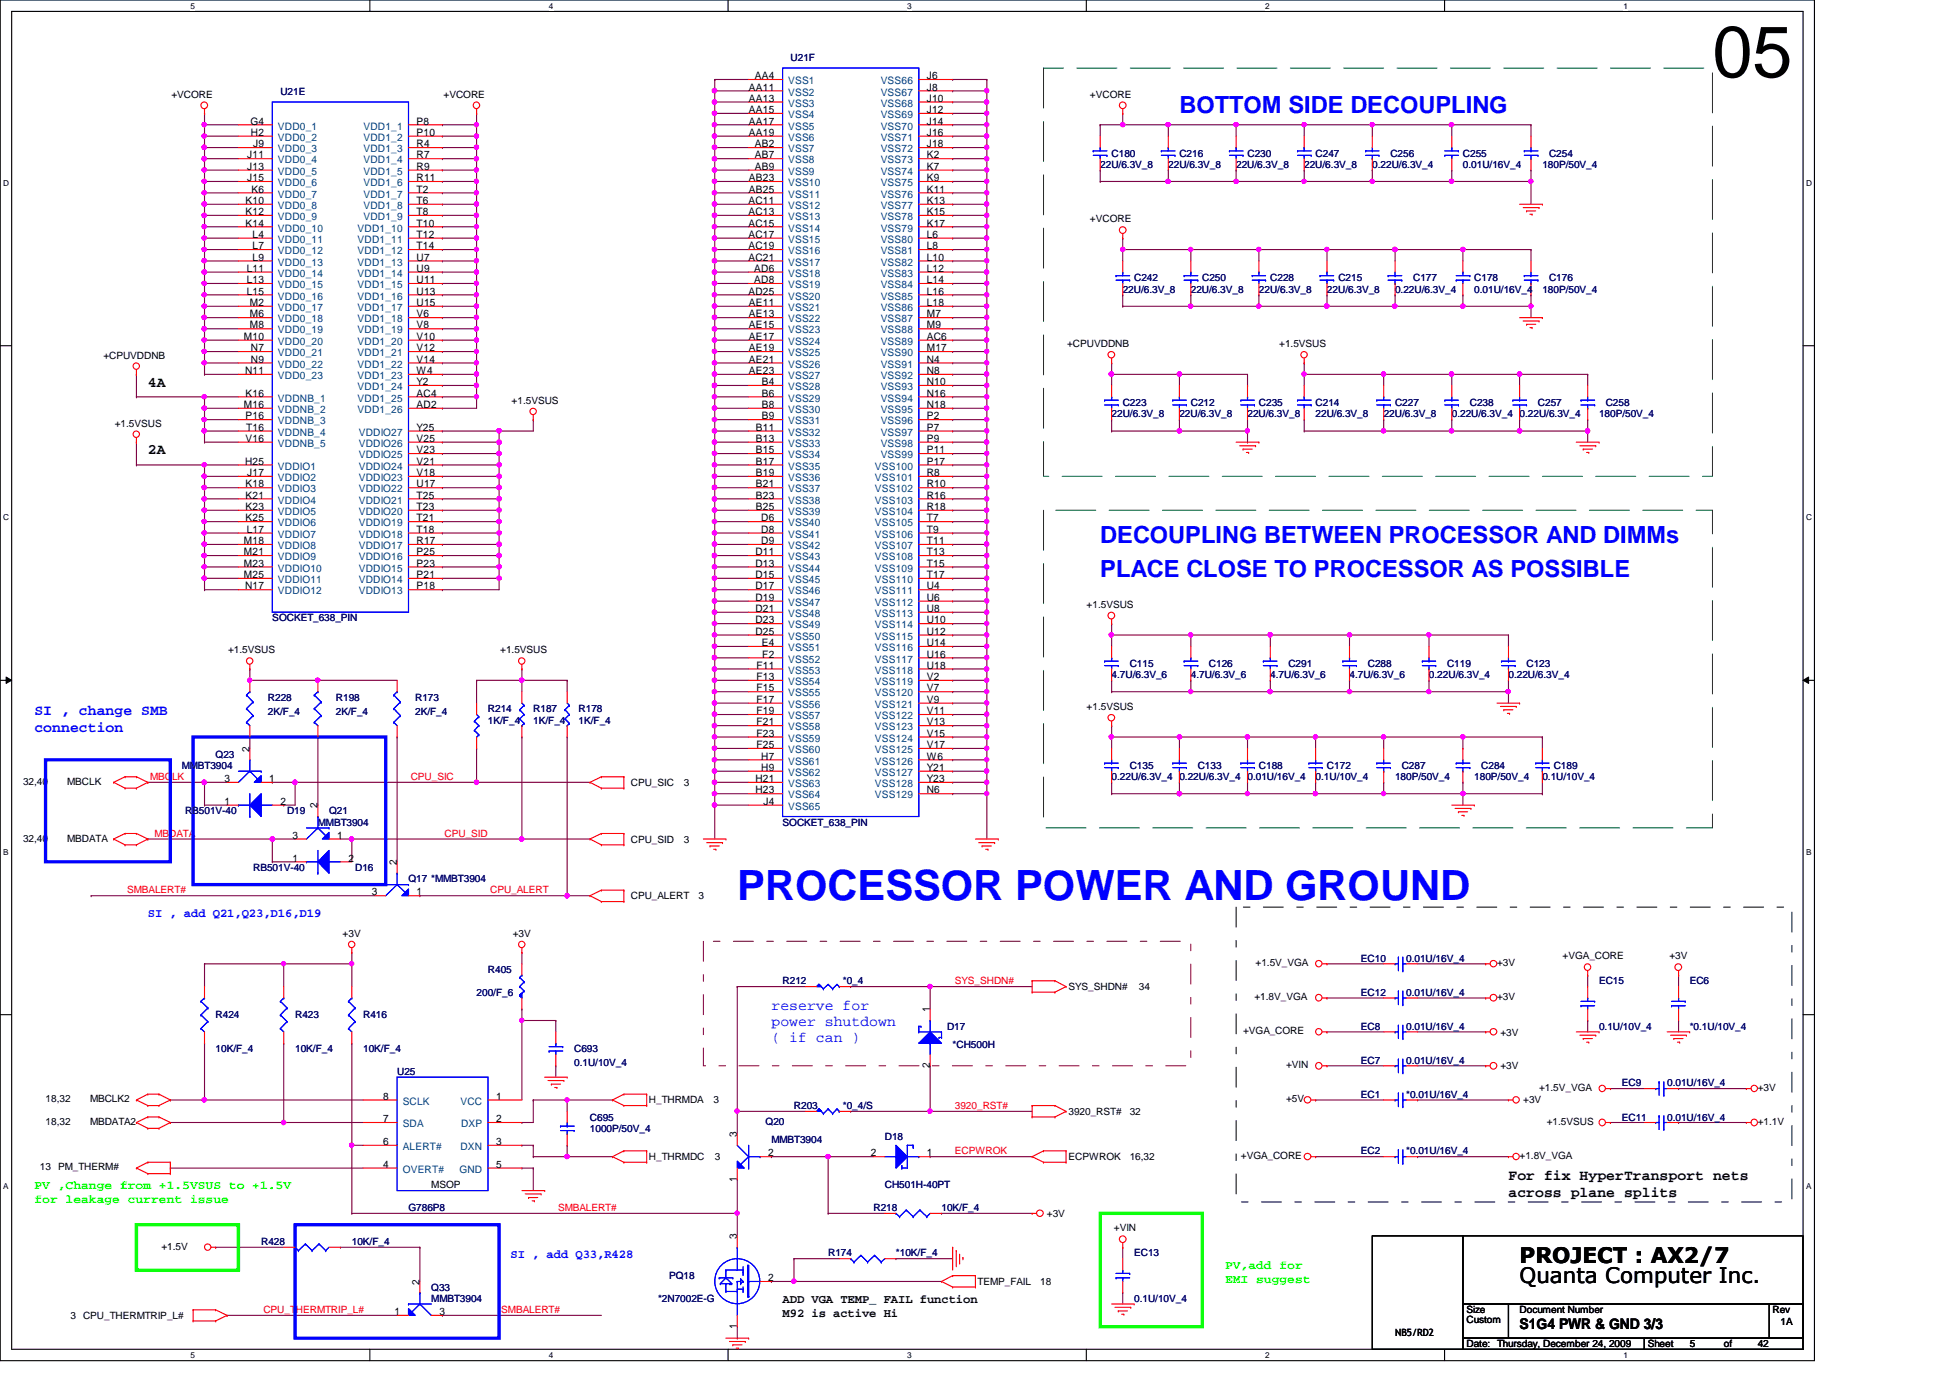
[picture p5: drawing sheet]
<svg xmlns="http://www.w3.org/2000/svg" width="297mm" height="210mm" viewBox="0 0 297 210" stroke-linecap="round" stroke-linejoin="round" font-family="sans-serif">
<defs><g id="words">
<text font-size="11" x="260.9" y="11.7">05</text>
<text font-size="6.3" fill="#00f" x="112.3" y="137.2">PROCESSOR POWER AND GROUND</text>
<g font-size="3.6" fill="#00f">
<text x="179.7" y="17.1">BOTTOM SIDE DECOUPLING</text>
<text x="167.6" y="82.8">DECOUPLING BETWEEN PROCESSOR AND DIMMs</text>
<text x="167.6" y="87.9">PLACE CLOSE TO PROCESSOR AS POSSIBLE</text>
</g>
<g font-size="3.3">
<text x="231.5" y="195.5">Quanta Computer Inc.</text>
<text x="231.5" y="192.4">PROJECT : AX2/7</text>
</g>
<g font-size="2.2">
<text x="22.5" y="58.9">4A</text>
<text x="22.5" y="69.2">2A</text>
<text x="229.8" y="179.8">For fix HyperTransport nets</text>
<text x="229.8" y="182.3">across plane splits</text>
<text x="231.5" y="202.4">S1G4 PWR &amp; GND 3/3</text>
</g>
<g font-size="2.2" fill="#00f">
<text x="5.2" y="109">SI , change SMB</text>
<text x="5.2" y="111.5">connection</text>
<text x="117.5" y="153.8">reserve for</text>
<text x="117.5" y="156.3">power shutdown</text>
<text x="117.5" y="158.7">( if can )</text>
</g>
<g font-size="1.9" fill="#00f">
<text x="22.5" y="139.7">SI , add Q21,Q23,D16,D19</text>
<text x="77.8" y="191.6">SI , add Q33,R428</text>
</g>
<g font-size="1.9" fill="#0f0">
<text x="5.2" y="181.2">PV ,Change from +1.5VSUS to +1.5V</text>
<text x="5.2" y="183.3">for leakage current issue</text>
<text x="186.6" y="193.3">PV,add for</text>
<text x="186.6" y="195.4">EMI suggest</text>
</g>
<g font-size="1.9">
<text x="119.2" y="198.5">ADD VGA TEMP_ FAIL function</text>
<text x="119.2" y="200.6">M92 is active Hi</text>
</g>
<g font-size="1.6">
<text x="114.1" y="13.8">AA11</text>
<text x="114.1" y="15.5">AA13</text>
<text x="114.1" y="17.2">AA15</text>
<text x="115" y="12.1">AA4</text>
<text x="141.2" y="12.1">J6</text>
<text x="141.2" y="13.8">J8</text>
<text x="141.2" y="15.5">J10</text>
<text x="141.2" y="17.2">J12</text>
<text x="38.1" y="19">G4</text>
<text x="38.2" y="20.7">H2</text>
<text x="38.6" y="22.4">J9</text>
<text x="63.5" y="19">P8</text>
<text x="63.5" y="20.7">P10</text>
<text x="63.5" y="22.4">R4</text>
<text x="114.1" y="19">AA17</text>
<text x="114.1" y="20.7">AA19</text>
<text x="115" y="22.4">AB2</text>
<text x="141.2" y="19">J14</text>
<text x="141.2" y="20.7">J16</text>
<text x="141.2" y="22.4">J18</text>
<text x="37.7" y="24.1">J11</text>
<text x="37.7" y="25.9">J13</text>
<text x="37.7" y="27.6">J15</text>
<text x="38.3" y="29.3">K6</text>
<text x="63.5" y="24.1">R7</text>
<text x="63.5" y="25.9">R9</text>
<text x="63.5" y="27.6">R11</text>
<text x="63.5" y="29.3">T2</text>
<text x="114.1" y="27.6">AB23</text>
<text x="114.1" y="29.3">AB25</text>
<text x="115" y="24.1">AB7</text>
<text x="115" y="25.9">AB9</text>
<text x="141.2" y="24.1">K2</text>
<text x="141.2" y="25.9">K7</text>
<text x="141.2" y="27.6">K9</text>
<text x="141.2" y="29.3">K11</text>
<text x="37.4" y="31.1">K10</text>
<text x="37.4" y="32.8">K12</text>
<text x="37.4" y="34.5">K14</text>
<text x="63.5" y="31.1">T6</text>
<text x="63.5" y="32.8">T8</text>
<text x="63.5" y="34.5">T10</text>
<text x="114" y="31.1">AC11</text>
<text x="114" y="32.8">AC13</text>
<text x="114" y="34.5">AC15</text>
<text x="141.2" y="31.1">K13</text>
<text x="141.2" y="32.8">K15</text>
<text x="141.2" y="34.5">K17</text>
<text x="37.6" y="41.4">L11</text>
<text x="38.5" y="36.2">L4</text>
<text x="38.5" y="38">L7</text>
<text x="38.5" y="39.7">L9</text>
<text x="63.5" y="36.2">T12</text>
<text x="63.5" y="38">T14</text>
<text x="63.5" y="39.7">U7</text>
<text x="63.5" y="41.4">U9</text>
<text x="114" y="36.2">AC17</text>
<text x="114" y="38">AC19</text>
<text x="114" y="39.7">AC21</text>
<text x="114.9" y="41.4">AD6</text>
<text x="141.2" y="36.2">L6</text>
<text x="141.2" y="38">L8</text>
<text x="141.2" y="39.7">L10</text>
<text x="141.2" y="41.4">L12</text>
<text x="37.6" y="43.1">L13</text>
<text x="37.6" y="44.9">L15</text>
<text x="38.1" y="46.6">M2</text>
<text x="63.5" y="43.1">U11</text>
<text x="63.5" y="44.9">U13</text>
<text x="63.5" y="46.6">U15</text>
<text x="114" y="44.9">AD25</text>
<text x="114.1" y="46.6">AE11</text>
<text x="114.9" y="43.1">AD8</text>
<text x="141.2" y="43.1">L14</text>
<text x="141.2" y="44.9">L16</text>
<text x="141.2" y="46.6">L18</text>
<text x="37.2" y="51.8">M10</text>
<text x="38.1" y="48.3">M6</text>
<text x="38.1" y="50">M8</text>
<text x="38.2" y="53.5">N7</text>
<text x="63.5" y="48.3">V6</text>
<text x="63.5" y="50">V8</text>
<text x="63.5" y="51.8">V10</text>
<text x="63.5" y="53.5">V12</text>
<text x="114.1" y="48.3">AE13</text>
<text x="114.1" y="50">AE15</text>
<text x="114.1" y="51.8">AE17</text>
<text x="114.1" y="53.5">AE19</text>
<text x="141.2" y="48.3">M7</text>
<text x="141.2" y="50">M9</text>
<text x="141.2" y="51.8">AC6</text>
<text x="141.2" y="53.5">M17</text>
<text x="37.3" y="57">N11</text>
<text x="38.2" y="55.2">N9</text>
<text x="63.5" y="55.2">V14</text>
<text x="63.5" y="57">W4</text>
<text x="63.5" y="58.7">Y2</text>
<text x="114.1" y="55.2">AE21</text>
<text x="114.1" y="57">AE23</text>
<text x="116" y="58.7">B4</text>
<text x="141.2" y="55.2">N4</text>
<text x="141.2" y="57">N8</text>
<text x="141.2" y="58.7">N10</text>
<text x="37.2" y="62.1">M16</text>
<text x="37.4" y="60.4">K16</text>
<text x="37.4" y="63.9">P16</text>
<text x="37.5" y="65.6">T16</text>
<text x="63.5" y="60.4">AC4</text>
<text x="63.5" y="62.1">AD2</text>
<text x="63.5" y="65.6">Y25</text>
<text x="115.1" y="65.6">B11</text>
<text x="116" y="60.4">B6</text>
<text x="116" y="62.1">B8</text>
<text x="116" y="63.9">B9</text>
<text x="141.2" y="60.4">N16</text>
<text x="141.2" y="62.1">N18</text>
<text x="141.2" y="63.9">P2</text>
<text x="141.2" y="65.6">P7</text>
<text x="37.3" y="70.8">H25</text>
<text x="37.4" y="67.3">V16</text>
<text x="63.5" y="70.8">V21</text>
<text x="63.5" y="69">V23</text>
<text x="63.5" y="67.3">V25</text>
<text x="115.1" y="67.3">B13</text>
<text x="115.1" y="69">B15</text>
<text x="115.1" y="70.8">B17</text>
<text x="141.2" y="67.3">P9</text>
<text x="141.2" y="69">P11</text>
<text x="141.2" y="70.8">P17</text>
<text x="37.4" y="74.3">K18</text>
<text x="37.4" y="75.9">K21</text>
<text x="37.4" y="77.7">K23</text>
<text x="37.7" y="72.5">J17</text>
<text x="63.5" y="77.7">T23</text>
<text x="63.5" y="75.9">T25</text>
<text x="63.5" y="74.3">U17</text>
<text x="63.5" y="72.5">V18</text>
<text x="115.1" y="72.5">B19</text>
<text x="115.1" y="74.3">B21</text>
<text x="115.1" y="75.9">B23</text>
<text x="115.1" y="77.7">B25</text>
<text x="141.2" y="72.5">R8</text>
<text x="141.2" y="74.3">R10</text>
<text x="141.2" y="75.9">R16</text>
<text x="141.2" y="77.7">R18</text>
<text x="37.2" y="82.9">M18</text>
<text x="37.4" y="79.4">K25</text>
<text x="37.6" y="81.2">L17</text>
<text x="63.5" y="82.9">R17</text>
<text x="63.5" y="81.2">T18</text>
<text x="63.5" y="79.4">T21</text>
<text x="115.9" y="79.4">D6</text>
<text x="115.9" y="81.2">D8</text>
<text x="115.9" y="82.9">D9</text>
<text x="141.2" y="79.4">T7</text>
<text x="141.2" y="81.2">T9</text>
<text x="141.2" y="82.9">T11</text>
<text x="37.2" y="84.6">M21</text>
<text x="37.2" y="86.3">M23</text>
<text x="37.2" y="88.1">M25</text>
<text x="37.3" y="89.8">N17</text>
<text x="63.5" y="89.8">P18</text>
<text x="63.5" y="88.1">P21</text>
<text x="63.5" y="86.3">P23</text>
<text x="63.5" y="84.6">P25</text>
<text x="115.1" y="84.6">D11</text>
<text x="115.1" y="86.3">D13</text>
<text x="115.1" y="88.1">D15</text>
<text x="115.1" y="89.8">D17</text>
<text x="141.2" y="84.6">T13</text>
<text x="141.2" y="86.3">T15</text>
<text x="141.2" y="88.1">T17</text>
<text x="141.2" y="89.8">U4</text>
<text x="115.1" y="91.5">D19</text>
<text x="115.1" y="93.2">D21</text>
<text x="115.1" y="95">D23</text>
<text x="141.2" y="91.5">U6</text>
<text x="141.2" y="93.2">U8</text>
<text x="141.2" y="95">U10</text>
<text x="115.1" y="96.7">D25</text>
<text x="115.2" y="101.9">F11</text>
<text x="116" y="98.4">E4</text>
<text x="116.1" y="100.2">F2</text>
<text x="141.2" y="96.7">U12</text>
<text x="141.2" y="98.4">U14</text>
<text x="141.2" y="100.2">U16</text>
<text x="141.2" y="101.9">U18</text>
<text x="115.2" y="103.6">F13</text>
<text x="115.2" y="105.3">F15</text>
<text x="115.2" y="107.1">F17</text>
<text x="141.2" y="103.6">V2</text>
<text x="141.2" y="105.3">V7</text>
<text x="141.2" y="107.1">V9</text>
<text x="115.2" y="108.8">F19</text>
<text x="115.2" y="110.5">F21</text>
<text x="115.2" y="112.2">F23</text>
<text x="115.2" y="114">F25</text>
<text x="141.2" y="108.8">V11</text>
<text x="141.2" y="110.5">V13</text>
<text x="141.2" y="112.2">V15</text>
<text x="141.2" y="114">V17</text>
<text x="34.2" y="119.1">3</text>
<text x="38" y="114.5" transform="rotate(-90 38 114.5)">2</text>
<text x="41" y="119.1">1</text>
<text x="115.1" y="119.1">H21</text>
<text x="115.9" y="115.7">H7</text>
<text x="115.9" y="117.4">H9</text>
<text x="141.2" y="115.7">W6</text>
<text x="141.2" y="117.4">Y21</text>
<text x="141.2" y="119.1">Y23</text>
<text x="34.2" y="122.6">1</text>
<text x="42.7" y="122.6">2</text>
<text x="48.4" y="123.1" transform="rotate(-90 48.4 123.1)">2</text>
<text x="115.1" y="120.9">H23</text>
<text x="116.3" y="122.6">J4</text>
<text x="141.2" y="120.9">N6</text>
<text x="44.6" y="127.8">3</text>
<text x="44.6" y="131.2">1</text>
<text x="51.3" y="127.8">1</text>
<text x="53.1" y="131.2">2</text>
<text x="60.4" y="131.8" transform="rotate(-90 60.4 131.8)">2</text>
<text x="56.6" y="136.4">3</text>
<text x="63.5" y="136.4">1</text>
<text x="141.6" y="154.2" transform="rotate(-90 141.6 154.2)">1</text>
<text x="58.4" y="167.5">8</text>
<text x="75.6" y="167.5">1</text>
<text x="141.6" y="162.7" transform="rotate(-90 141.6 162.7)">2</text>
<text x="58.4" y="170.9">7</text>
<text x="75.6" y="170.9">2</text>
<text x="112.3" y="173.2" transform="rotate(-90 112.3 173.2)">3</text>
<text x="58.4" y="174.4">6</text>
<text x="58.4" y="177.9">4</text>
<text x="75.6" y="174.4">3</text>
<text x="75.6" y="177.9">5</text>
<text x="117" y="176.1">2</text>
<text x="132.7" y="176.1">2</text>
<text x="141.2" y="176.1">1</text>
<text x="112.3" y="180" transform="rotate(-90 112.3 180)">1</text>
<text x="112.3" y="188.8" transform="rotate(-90 112.3 188.8)">3</text>
<text x="63.9" y="195.7" transform="rotate(-90 63.9 195.7)">2</text>
<text x="117" y="195.2">2</text>
<text x="60.1" y="200.3">1</text>
<text x="66.9" y="200.3">3</text>
<text x="112.3" y="202.4" transform="rotate(-90 112.3 202.4)">1</text>
</g>
<g font-size="1.6" fill="#004080">
<text x="120.1" y="12.8">VSS1</text>
<text x="120.1" y="14.6">VSS2</text>
<text x="120.1" y="16.3">VSS3</text>
<text x="120.1" y="18">VSS4</text>
<text x="134.2" y="12.8">VSS66</text>
<text x="134.2" y="14.6">VSS67</text>
<text x="134.2" y="16.3">VSS68</text>
<text x="134.2" y="18">VSS69</text>
<text x="42.3" y="19.7">VDD0_1</text>
<text x="42.3" y="21.5">VDD0_2</text>
<text x="42.3" y="23.2">VDD0_3</text>
<text x="55.4" y="19.7">VDD1_1</text>
<text x="55.4" y="21.5">VDD1_2</text>
<text x="55.4" y="23.2">VDD1_3</text>
<text x="120.1" y="19.7">VSS5</text>
<text x="120.1" y="21.5">VSS6</text>
<text x="120.1" y="23.2">VSS7</text>
<text x="134.2" y="19.7">VSS70</text>
<text x="134.2" y="21.5">VSS71</text>
<text x="134.2" y="23.2">VSS72</text>
<text x="42.3" y="24.9">VDD0_4</text>
<text x="42.3" y="26.6">VDD0_5</text>
<text x="42.3" y="28.4">VDD0_6</text>
<text x="55.4" y="24.9">VDD1_4</text>
<text x="55.4" y="26.6">VDD1_5</text>
<text x="55.4" y="28.4">VDD1_6</text>
<text x="120.1" y="24.9">VSS8</text>
<text x="120.1" y="26.6">VSS9</text>
<text x="120.1" y="28.4">VSS10</text>
<text x="134.2" y="24.9">VSS73</text>
<text x="134.2" y="26.6">VSS74</text>
<text x="134.2" y="28.4">VSS75</text>
<text x="42.3" y="30.1">VDD0_7</text>
<text x="42.3" y="31.8">VDD0_8</text>
<text x="42.3" y="33.5">VDD0_9</text>
<text x="42.3" y="35.3">VDD0_10</text>
<text x="54.5" y="35.3">VDD1_10</text>
<text x="55.4" y="30.1">VDD1_7</text>
<text x="55.4" y="31.8">VDD1_8</text>
<text x="55.4" y="33.5">VDD1_9</text>
<text x="120.1" y="30.1">VSS11</text>
<text x="120.1" y="31.8">VSS12</text>
<text x="120.1" y="33.5">VSS13</text>
<text x="120.1" y="35.3">VSS14</text>
<text x="134.2" y="30.1">VSS76</text>
<text x="134.2" y="31.8">VSS77</text>
<text x="134.2" y="33.5">VSS78</text>
<text x="134.2" y="35.3">VSS79</text>
<text x="42.3" y="37">VDD0_11</text>
<text x="42.3" y="38.7">VDD0_12</text>
<text x="42.3" y="40.5">VDD0_13</text>
<text x="54.5" y="37">VDD1_11</text>
<text x="54.5" y="38.7">VDD1_12</text>
<text x="54.5" y="40.5">VDD1_13</text>
<text x="120.1" y="37">VSS15</text>
<text x="120.1" y="38.7">VSS16</text>
<text x="120.1" y="40.5">VSS17</text>
<text x="134.2" y="37">VSS80</text>
<text x="134.2" y="38.7">VSS81</text>
<text x="134.2" y="40.5">VSS82</text>
<text x="42.3" y="42.2">VDD0_14</text>
<text x="42.3" y="43.9">VDD0_15</text>
<text x="42.3" y="47.4">VDD0_17</text>
<text x="42.3" y="45.6">VDD0_16</text>
<text x="54.5" y="42.2">VDD1_14</text>
<text x="54.5" y="43.9">VDD1_15</text>
<text x="54.5" y="45.6">VDD1_16</text>
<text x="54.5" y="47.4">VDD1_17</text>
<text x="120.1" y="42.2">VSS18</text>
<text x="120.1" y="43.9">VSS19</text>
<text x="120.1" y="45.6">VSS20</text>
<text x="120.1" y="47.4">VSS21</text>
<text x="134.2" y="42.2">VSS83</text>
<text x="134.2" y="43.9">VSS84</text>
<text x="134.2" y="45.6">VSS85</text>
<text x="134.2" y="47.4">VSS86</text>
<text x="42.3" y="49.1">VDD0_18</text>
<text x="42.3" y="50.8">VDD0_19</text>
<text x="42.3" y="52.5">VDD0_20</text>
<text x="54.5" y="49.1">VDD1_18</text>
<text x="54.5" y="50.8">VDD1_19</text>
<text x="54.5" y="52.5">VDD1_20</text>
<text x="120.1" y="49.1">VSS22</text>
<text x="120.1" y="50.8">VSS23</text>
<text x="120.1" y="52.5">VSS24</text>
<text x="134.2" y="49.1">VSS87</text>
<text x="134.2" y="50.8">VSS88</text>
<text x="134.2" y="52.5">VSS89</text>
<text x="42.3" y="54.3">VDD0_21</text>
<text x="42.3" y="56">VDD0_22</text>
<text x="42.3" y="57.7">VDD0_23</text>
<text x="54.5" y="54.3">VDD1_21</text>
<text x="54.5" y="56">VDD1_22</text>
<text x="54.5" y="57.7">VDD1_23</text>
<text x="54.5" y="59.4">VDD1_24</text>
<text x="120.1" y="54.3">VSS25</text>
<text x="120.1" y="56">VSS26</text>
<text x="120.1" y="57.7">VSS27</text>
<text x="120.1" y="59.4">VSS28</text>
<text x="134.2" y="54.3">VSS90</text>
<text x="134.2" y="56">VSS91</text>
<text x="134.2" y="57.7">VSS92</text>
<text x="134.2" y="59.4">VSS93</text>
<text x="42.3" y="61.2">VDDNB_1</text>
<text x="42.3" y="62.9">VDDNB_2</text>
<text x="42.3" y="64.6">VDDNB_3</text>
<text x="54.5" y="61.2">VDD1_25</text>
<text x="54.5" y="62.9">VDD1_26</text>
<text x="120.1" y="61.2">VSS29</text>
<text x="120.1" y="62.9">VSS30</text>
<text x="120.1" y="64.6">VSS31</text>
<text x="134.2" y="61.2">VSS94</text>
<text x="134.2" y="62.9">VSS95</text>
<text x="134.2" y="64.6">VSS96</text>
<text x="42.3" y="66.4">VDDNB_4</text>
<text x="42.3" y="68.1">VDDNB_5</text>
<text x="42.3" y="71.5">VDDIO1</text>
<text x="54.6" y="71.5">VDDIO24</text>
<text x="54.6" y="69.8">VDDIO25</text>
<text x="54.6" y="68.1">VDDIO26</text>
<text x="54.6" y="66.4">VDDIO27</text>
<text x="120.1" y="66.4">VSS32</text>
<text x="120.1" y="68.1">VSS33</text>
<text x="120.1" y="69.8">VSS34</text>
<text x="120.1" y="71.5">VSS35</text>
<text x="133.3" y="71.5">VSS100</text>
<text x="134.2" y="66.4">VSS97</text>
<text x="134.2" y="68.1">VSS98</text>
<text x="134.2" y="69.8">VSS99</text>
<text x="42.3" y="73.3">VDDIO2</text>
<text x="42.3" y="75">VDDIO3</text>
<text x="42.3" y="76.7">VDDIO4</text>
<text x="54.6" y="76.7">VDDIO21</text>
<text x="54.6" y="75">VDDIO22</text>
<text x="54.6" y="73.3">VDDIO23</text>
<text x="120.1" y="73.3">VSS36</text>
<text x="120.1" y="75">VSS37</text>
<text x="120.1" y="76.7">VSS38</text>
<text x="133.3" y="73.3">VSS101</text>
<text x="133.3" y="75">VSS102</text>
<text x="133.3" y="76.7">VSS103</text>
<text x="42.3" y="78.4">VDDIO5</text>
<text x="42.3" y="80.2">VDDIO6</text>
<text x="42.3" y="81.9">VDDIO7</text>
<text x="42.3" y="83.7">VDDIO8</text>
<text x="54.6" y="83.7">VDDIO17</text>
<text x="54.6" y="81.9">VDDIO18</text>
<text x="54.6" y="80.2">VDDIO19</text>
<text x="54.6" y="78.4">VDDIO20</text>
<text x="120.1" y="78.4">VSS39</text>
<text x="120.1" y="80.2">VSS40</text>
<text x="120.1" y="81.9">VSS41</text>
<text x="120.1" y="83.7">VSS42</text>
<text x="133.3" y="78.4">VSS104</text>
<text x="133.3" y="80.2">VSS105</text>
<text x="133.3" y="81.9">VSS106</text>
<text x="133.3" y="83.7">VSS107</text>
<text x="42.3" y="85.3">VDDIO9</text>
<text x="42.3" y="87.1">VDDIO10</text>
<text x="42.3" y="88.8">VDDIO11</text>
<text x="54.6" y="88.8">VDDIO14</text>
<text x="54.6" y="87.1">VDDIO15</text>
<text x="54.6" y="85.3">VDDIO16</text>
<text x="120.1" y="85.3">VSS43</text>
<text x="120.1" y="87.1">VSS44</text>
<text x="120.1" y="88.8">VSS45</text>
<text x="133.3" y="85.3">VSS108</text>
<text x="133.3" y="87.1">VSS109</text>
<text x="133.3" y="88.8">VSS110</text>
<text x="42.3" y="90.6">VDDIO12</text>
<text x="54.6" y="90.6">VDDIO13</text>
<text x="120.1" y="90.6">VSS46</text>
<text x="120.1" y="92.3">VSS47</text>
<text x="120.1" y="94">VSS48</text>
<text x="120.1" y="95.7">VSS49</text>
<text x="133.3" y="90.6">VSS111</text>
<text x="133.3" y="92.3">VSS112</text>
<text x="133.3" y="94">VSS113</text>
<text x="133.3" y="95.7">VSS114</text>
<text x="120.1" y="97.5">VSS50</text>
<text x="120.1" y="99.2">VSS51</text>
<text x="120.1" y="100.9">VSS52</text>
<text x="133.3" y="97.5">VSS115</text>
<text x="133.3" y="99.2">VSS116</text>
<text x="133.3" y="100.9">VSS117</text>
<text x="120.1" y="102.6">VSS53</text>
<text x="120.1" y="104.4">VSS54</text>
<text x="120.1" y="106.1">VSS55</text>
<text x="120.1" y="107.8">VSS56</text>
<text x="133.3" y="102.6">VSS118</text>
<text x="133.3" y="104.4">VSS119</text>
<text x="133.3" y="106.1">VSS120</text>
<text x="133.3" y="107.8">VSS121</text>
<text x="120.1" y="109.6">VSS57</text>
<text x="120.1" y="111.3">VSS58</text>
<text x="120.1" y="113">VSS59</text>
<text x="133.3" y="109.6">VSS122</text>
<text x="133.3" y="111.3">VSS123</text>
<text x="133.3" y="113">VSS124</text>
<text x="120.1" y="114.7">VSS60</text>
<text x="120.1" y="116.5">VSS61</text>
<text x="120.1" y="118.2">VSS62</text>
<text x="120.1" y="119.9">VSS63</text>
<text x="133.3" y="114.7">VSS125</text>
<text x="133.3" y="116.5">VSS126</text>
<text x="133.3" y="118.2">VSS127</text>
<text x="133.3" y="119.9">VSS128</text>
<text x="120.1" y="121.6">VSS64</text>
<text x="120.1" y="123.4">VSS65</text>
<text x="133.3" y="121.6">VSS129</text>
<text x="61.3" y="168.3">SCLK</text>
<text x="61.3" y="171.7">SDA</text>
<text x="70.1" y="168.3">VCC</text>
<text x="70.2" y="171.7">DXP</text>
<text x="61.3" y="175.2">ALERT#</text>
<text x="61.3" y="178.6">OVERT#</text>
<text x="70" y="178.6">GND</text>
<text x="70.1" y="175.2">DXN</text>
</g>
<g font-size="1.5" fill="#000080">
<text x="120.4" y="9.4">U21F</text>
<text x="42.7" y="14.5">U21E</text>
<text x="169.3" y="23.9">C180</text>
<text x="179.7" y="23.9">C216</text>
<text x="190" y="23.9">C230</text>
<text x="200.4" y="23.9">C247</text>
<text x="211.8" y="23.9">C256</text>
<text x="222.8" y="23.9">C255</text>
<text x="236" y="23.9">C254</text>
<text x="167.6" y="25.6">22U/6.3V_8</text>
<text x="178" y="25.6">22U/6.3V_8</text>
<text x="188.3" y="25.6">22U/6.3V_8</text>
<text x="198.7" y="25.6">22U/6.3V_8</text>
<text x="209" y="25.6">0.22U/6.3V_4</text>
<text x="222.8" y="25.6">0.01U/16V_4</text>
<text x="234.9" y="25.6">180P/50V_4</text>
<text x="171" y="44.6">22U/6.3V_8</text>
<text x="172.8" y="42.8">C242</text>
<text x="181.4" y="44.6">22U/6.3V_8</text>
<text x="183.1" y="42.8">C250</text>
<text x="191.8" y="44.6">22U/6.3V_8</text>
<text x="193.5" y="42.8">C228</text>
<text x="202.1" y="44.6">22U/6.3V_8</text>
<text x="203.9" y="42.8">C215</text>
<text x="212.5" y="44.6">0.22U/6.3V_4</text>
<text x="215.3" y="42.8">C177</text>
<text x="224.6" y="42.8">C178</text>
<text x="224.6" y="44.6">0.01U/16V_4</text>
<text x="234.9" y="44.6">180P/50V_4</text>
<text x="236" y="42.8">C176</text>
<text x="169.3" y="63.6">22U/6.3V_8</text>
<text x="171" y="61.8">C223</text>
<text x="179.7" y="63.6">22U/6.3V_8</text>
<text x="181.4" y="61.8">C212</text>
<text x="190" y="63.6">22U/6.3V_8</text>
<text x="191.8" y="61.8">C235</text>
<text x="200.4" y="61.8">C214</text>
<text x="200.4" y="63.6">22U/6.3V_8</text>
<text x="210.8" y="63.6">22U/6.3V_8</text>
<text x="212.5" y="61.8">C227</text>
<text x="221.1" y="63.6">0.22U/6.3V_4</text>
<text x="223.9" y="61.8">C238</text>
<text x="231.5" y="63.6">0.22U/6.3V_4</text>
<text x="234.3" y="61.8">C257</text>
<text x="243.6" y="63.6">180P/50V_4</text>
<text x="244.6" y="61.8">C258</text>
<text x="41.5" y="94.7">SOCKET_638_PIN</text>
<text x="172.1" y="101.6">C115</text>
<text x="184.1" y="101.6">C126</text>
<text x="196.3" y="101.6">C291</text>
<text x="208.4" y="101.6">C288</text>
<text x="220.4" y="101.6">C119</text>
<text x="232.5" y="101.6">C123</text>
<text x="40.8" y="106.8">R228</text>
<text x="51.2" y="106.8">R198</text>
<text x="63.2" y="106.8">R173</text>
<text x="169.3" y="103.3">4.7U/6.3V_6</text>
<text x="181.4" y="103.3">4.7U/6.3V_6</text>
<text x="193.5" y="103.3">4.7U/6.3V_6</text>
<text x="205.6" y="103.3">4.7U/6.3V_6</text>
<text x="217.7" y="103.3">0.22U/6.3V_4</text>
<text x="229.8" y="103.3">0.22U/6.3V_4</text>
<text x="40.8" y="108.8">2K/F_4</text>
<text x="51.2" y="108.8">2K/F_4</text>
<text x="63.2" y="108.8">2K/F_4</text>
<text x="74.3" y="108.5">R214</text>
<text x="74.3" y="110.2">1K/F_4</text>
<text x="81.2" y="108.5">R187</text>
<text x="81.2" y="110.2">1K/F_4</text>
<text x="88.1" y="108.5">R178</text>
<text x="88.1" y="110.2">1K/F_4</text>
<text x="27.7" y="117.1">MMBT3904</text>
<text x="32.8" y="115.4">Q23</text>
<text x="169.3" y="118.9">0.22U/6.3V_4</text>
<text x="172.1" y="117.1">C135</text>
<text x="179.7" y="118.9">0.22U/6.3V_4</text>
<text x="182.5" y="117.1">C133</text>
<text x="190" y="118.9">0.01U/16V_4</text>
<text x="191.8" y="117.1">C188</text>
<text x="200.4" y="118.9">0.1U/10V_4</text>
<text x="202.1" y="117.1">C172</text>
<text x="212.5" y="118.9">180P/50V_4</text>
<text x="213.5" y="117.1">C287</text>
<text x="224.6" y="118.9">180P/50V_4</text>
<text x="225.6" y="117.1">C284</text>
<text x="234.9" y="118.9">0.1U/10V_4</text>
<text x="236.7" y="117.1">C189</text>
<text x="28.2" y="124">RB501V-40</text>
<text x="43.7" y="124">D19</text>
<text x="48.4" y="125.8">MMBT3904</text>
<text x="50.1" y="124">Q21</text>
<text x="119.2" y="125.8">SOCKET_638_PIN</text>
<text x="38.6" y="132.7">RB501V-40</text>
<text x="54.1" y="132.7">D16</text>
<text x="62.2" y="134.4">Q17 *MMBT3904</text>
<text x="74.3" y="148.2">R405</text>
<text x="119.2" y="149.9">R212</text>
<text x="128.4" y="149.9">*0_4</text>
<text x="207.3" y="146.5">EC10</text>
<text x="214.2" y="146.5">0.01U/16V_4</text>
<text x="243.6" y="149.9">EC15</text>
<text x="257.4" y="149.9">EC6</text>
<text x="32.8" y="155.1">R424</text>
<text x="45" y="155.1">R423</text>
<text x="55.3" y="155.1">R416</text>
<text x="72.6" y="151.7">200/F_6</text>
<text x="207.3" y="151.7">EC12</text>
<text x="214.2" y="151.7">0.01U/16V_4</text>
<text x="32.8" y="160.3">10K/F_4</text>
<text x="45" y="160.3">10K/F_4</text>
<text x="55.3" y="160.3">10K/F_4</text>
<text x="87.5" y="160.3">C693</text>
<text x="144.3" y="156.8">D17</text>
<text x="145.1" y="159.6">*CH500H</text>
<text x="207.3" y="156.8">EC8</text>
<text x="214.2" y="156.8">0.01U/16V_4</text>
<text x="243.6" y="156.8">0.1U/10V_4</text>
<text x="257.4" y="156.8">*0.1U/10V_4</text>
<text x="60.5" y="163.7">U25</text>
<text x="87.5" y="162.4">0.1U/10V_4</text>
<text x="207.3" y="162.1">EC7</text>
<text x="207.3" y="167.2">EC1</text>
<text x="214.2" y="162.1">0.01U/16V_4</text>
<text x="214.2" y="167.2">*0.01U/16V_4</text>
<text x="247.1" y="165.5">EC9</text>
<text x="254" y="165.5">0.01U/16V_4</text>
<text x="89.9" y="170.7">C695</text>
<text x="89.9" y="172.4">1000P/50V_4</text>
<text x="116.6" y="171.4">Q20</text>
<text x="120.9" y="169">R203</text>
<text x="128.4" y="169">*0_4/S</text>
<text x="134.8" y="173.6">D18</text>
<text x="247.1" y="170.7">EC11</text>
<text x="254" y="170.7">0.01U/16V_4</text>
<text x="117.5" y="174.1">MMBT3904</text>
<text x="207.3" y="175.9">EC2</text>
<text x="214.2" y="175.9">*0.01U/16V_4</text>
<text x="62.2" y="184.5">G786P8</text>
<text x="133.1" y="184.5">R218</text>
<text x="134.8" y="181">CH501H-40PT</text>
<text x="143.4" y="184.5">10K/F_4</text>
<text x="39.8" y="189.7">R428</text>
<text x="53.6" y="189.7">10K/F_4</text>
<text x="126.2" y="191.4">R174</text>
<text x="136.5" y="191.4">*10K/F_4</text>
<text x="172.8" y="191.4">EC13</text>
<text x="65.7" y="196.6">Q33</text>
<text x="101.9" y="194.9">PQ18</text>
<text x="65.7" y="198.3">MMBT3904</text>
<text x="100.2" y="198.3">*2N7002E-G</text>
<text x="172.8" y="198.3">0.1U/10V_4</text>
</g>
<g font-size="1.5">
<text x="26.1" y="14.9">+VCORE</text>
<text x="67.6" y="14.9">+VCORE</text>
<text x="166" y="14.9">+VCORE</text>
<text x="166" y="33.9">+VCORE</text>
<text x="162.6" y="52.9">+CPUVDDNB</text>
<text x="194.9" y="52.9">+1.5VSUS</text>
<text x="15.7" y="54.6">+CPUVDDNB</text>
<text x="17.5" y="65">+1.5VSUS</text>
<text x="77.9" y="61.5">+1.5VSUS</text>
<text x="165.5" y="92.6">+1.5VSUS</text>
<text x="34.8" y="99.5">+1.5VSUS</text>
<text x="76.2" y="99.5">+1.5VSUS</text>
<text x="165.5" y="108.2">+1.5VSUS</text>
<text x="3.5" y="119.5">32,40</text>
<text x="10.2" y="119.5">MBCLK</text>
<text x="96.1" y="119.7">CPU_SIC</text>
<text x="104.2" y="119.7">3</text>
<text x="3.5" y="128.2">32,40</text>
<text x="10.2" y="128.2">MBDATA</text>
<text x="96.1" y="128.4">CPU_SID</text>
<text x="104.2" y="128.4">3</text>
<text x="96.1" y="137">CPU_ALERT</text>
<text x="106.4" y="137">3</text>
<text x="52.2" y="142.7">+3V</text>
<text x="78.1" y="142.7">+3V</text>
<text x="191.3" y="147.2">+1.5V_VGA</text>
<text x="228" y="147.2">+3V</text>
<text x="238" y="146.1">+VGA_CORE</text>
<text x="254.3" y="146.1">+3V</text>
<text x="162.8" y="150.8">SYS_SHDN#</text>
<text x="173.5" y="150.8">34</text>
<text x="191.1" y="152.4">+1.8V_VGA</text>
<text x="228" y="152.4">+3V</text>
<text x="189.4" y="157.6">+VGA_CORE</text>
<text x="228.6" y="157.7">+3V</text>
<text x="6.9" y="167.9">18,32</text>
<text x="13.7" y="167.9">MBCLK2</text>
<text x="195.9" y="167.9">+5V</text>
<text x="195.9" y="162.7">+VIN</text>
<text x="228.6" y="162.9">+3V</text>
<text x="234.4" y="166.2">+1.5V_VGA</text>
<text x="267.8" y="166.2">+3V</text>
<text x="6.9" y="171.4">18,32</text>
<text x="13.7" y="171.4">MBDATA2</text>
<text x="98.8" y="168.1">H_THRMDA</text>
<text x="108.7" y="168.1">3</text>
<text x="162.8" y="169.8">3920_RST#</text>
<text x="172.1" y="169.8">32</text>
<text x="232" y="168.1">+3V</text>
<text x="235.6" y="171.4">+1.5VSUS</text>
<text x="267.8" y="171.4">+1.1V</text>
<text x="6.1" y="178.3">13 PM_THERM#</text>
<text x="98.8" y="176.7">H_THRMDC</text>
<text x="108.9" y="176.7">3</text>
<text x="162.8" y="176.7">ECPWROK</text>
<text x="172.1" y="176.7">16,32</text>
<text x="189" y="176.5">+VGA_CORE</text>
<text x="231.5" y="176.5">+1.8V_VGA</text>
<text x="65.7" y="181">MSOP</text>
<text x="159.5" y="185.3">+3V</text>
<text x="24.6" y="190.4">+1.5V</text>
<text x="169.7" y="187.6">+VIN</text>
<text x="148.9" y="195.7">TEMP_FAIL</text>
<text x="158.5" y="195.7">18</text>
<text x="10.7" y="200.9">3 CPU_THERMTRIP_L#</text>
<text x="212.5" y="203.6">NB5/RD2</text>
<text x="223.4" y="200">Size</text>
<text x="223.4" y="201.6">Custom</text>
<text x="231.5" y="200">Document Number</text>
<text x="270" y="200">Rev</text>
<text x="271.2" y="201.8">1A</text>
<text x="223.4" y="205.2">Date: Thursday, December 24, 2009</text>
<text x="251" y="205.2">Sheet</text>
<text x="257.4" y="205.2">5</text>
<text x="262.6" y="205.2">of</text>
<text x="267.8" y="205.2">42</text>
</g>
<g font-size="1.5" fill="#f00">
<text x="22.9" y="118.8">MBCLK</text>
<text x="62.6" y="118.8">CPU_SIC</text>
<text x="23.5" y="127.5">MBDATA</text>
<text x="67.7" y="127.5">CPU_SID</text>
<text x="19.4" y="136.1">SMBALERT#</text>
<text x="74.7" y="136.1">CPU_ALERT</text>
<text x="145.5" y="149.9">SYS_SHDN#</text>
<text x="145.5" y="169">3920_RST#</text>
<text x="145.5" y="175.9">ECPWROK</text>
<text x="85" y="184.5">SMBALERT#</text>
<text x="40.1" y="200">CPU_THERMTRIP_L#</text>
<text x="76.4" y="200">SMBALERT#</text>
</g>
<g font-size="1.3">
<text x="29" y="1.4">5</text>
<text x="83.6" y="1.4">4</text>
<text x="138.2" y="1.4">3</text>
<text x="192.7" y="1.4">2</text>
<text x="247.3" y="1.4">1</text>
<text x=".5" y="28.3">D</text>
<text x="275.1" y="28.3">D</text>
<text x=".5" y="79.2">C</text>
<text x="275.1" y="79.2">C</text>
<text x=".5" y="130.2">B</text>
<text x="275.1" y="130.2">B</text>
<text x=".5" y="181.1">A</text>
<text x="275.1" y="181.1">A</text>
<text x="29" y="206.9">5</text>
<text x="83.6" y="206.9">4</text>
<text x="138.2" y="206.9">3</text>
<text x="192.7" y="206.9">2</text>
<text x="247.3" y="206.9">1</text>
</g>
</g></defs>
<path d="M0 0h276.4v207.3h-276.4zM1.8 1.7h272.9v203.8h-272.9z" fill="none" stroke="#000" stroke-width=".17"/>
<g fill="#fff">
<path d="M29 .2h.7v1.4h-.7z"/>
<path d="M29 205.7h.7v1.4h-.7z"/>
</g>
<path d="M56.3 0v1.7M56.3 205.5v1.8" fill="none" stroke="#000" stroke-width=".17"/>
<g fill="#fff">
<path d="M83.6 .2h.7v1.4h-.7z"/>
<path d="M83.6 205.7h.7v1.4h-.7z"/>
</g>
<path d="M110.9 0v1.7M110.9 205.5v1.8" fill="none" stroke="#000" stroke-width=".17"/>
<g fill="#fff">
<path d="M138.2 .2h.6v1.4h-.6z"/>
<path d="M138.2 205.7h.6v1.4h-.6z"/>
</g>
<path d="M165.5 0v1.7M165.5 205.5v1.8" fill="none" stroke="#000" stroke-width=".17"/>
<g fill="#fff">
<path d="M192.7 .2h.7v1.4h-.7z"/>
<path d="M192.7 205.7h.7v1.4h-.7z"/>
</g>
<path d="M220 0v1.7M220 205.5v1.8" fill="none" stroke="#000" stroke-width=".17"/>
<g fill="#fff">
<path d="M247.3 .2h.7v1.4h-.7z"/>
<path d="M247.3 205.7h.7v1.4h-.7z"/>
<path d="M.5 27.2h.9v1.4h-.9z"/>
<path d="M275.1 27.2h.9v1.4h-.9z"/>
<path d="M.5 78.1h.9v1.4h-.9z"/>
<path d="M275.1 78.1h.9v1.4h-.9z"/>
</g>
<path d="M0 52.7h1.8M274.7 52.7h1.7" fill="none" stroke="#000" stroke-width=".17"/>
<g fill="#fff">
<path d="M.5 129.1h.8v1.4h-.8z"/>
<path d="M275.1 129.1h.8v1.4h-.8z"/>
</g>
<path d="M0 103.6h1.8M274.7 103.6h1.7" fill="none" stroke="#000" stroke-width=".17"/>
<path d="M.9 103.1l.9 .5-.9 .5zM274.7 103.6l.8-.5v1z" fill="#000"/>
<path d="M.9 103.1l.9 .5-.9 .5zM274.7 103.6l.8-.5v1z" fill="none" stroke="#000" stroke-width=".15"/>
<g fill="#fff">
<path d="M.5 180h.8v1.4h-.8z"/>
<path d="M275.1 180h.8v1.4h-.8z"/>
</g>
<path d="M0 154.6h1.8M274.7 154.6h1.7" fill="none" stroke="#000" stroke-width=".17"/>
<path d="M108.9 112.3h.1M108.9 112.3v1.7" fill="none" stroke="#800040" stroke-width=".17"/>
<circle cx="108.8" cy="112.2" r=".33" fill="#f0f"/>
<circle cx="108.8" cy="112.2" r=".33" fill="none" stroke="#f0f" stroke-width=".17"/>
<path d="M108.9 98.5h.1M108.9 98.5v1.7" fill="none" stroke="#800040" stroke-width=".17"/>
<circle cx="108.8" cy="98.4" r=".33" fill="#f0f"/>
<circle cx="108.8" cy="98.4" r=".33" fill="none" stroke="#f0f" stroke-width=".17"/>
<path d="M108.9 103.6h.1M108.9 103.6v1.8" fill="none" stroke="#800040" stroke-width=".17"/>
<circle cx="108.8" cy="103.6" r=".33" fill="#f0f"/>
<circle cx="108.8" cy="103.6" r=".33" fill="none" stroke="#f0f" stroke-width=".17"/>
<path d="M108.9 48.4h.1M108.9 48.4v1.7" fill="none" stroke="#800040" stroke-width=".17"/>
<circle cx="108.8" cy="48.3" r=".34" fill="#f0f"/>
<circle cx="108.8" cy="48.3" r=".34" fill="none" stroke="#f0f" stroke-width=".17"/>
<path d="M108.9 60.5h.1M108.9 60.5v1.7" fill="none" stroke="#800040" stroke-width=".17"/>
<circle cx="108.8" cy="60.4" r=".33" fill="#f0f"/>
<circle cx="108.8" cy="60.4" r=".33" fill="none" stroke="#f0f" stroke-width=".17"/>
<path d="M108.9 12.1h.1M108.9 12.1h5.1M108.9 31.1h.1M108.9 31.1v1.7" fill="none" stroke="#800040" stroke-width=".17"/>
<circle cx="108.8" cy="31.1" r=".34" fill="#f0f"/>
<circle cx="108.8" cy="31.1" r=".34" fill="none" stroke="#f0f" stroke-width=".17"/>
<g fill="none" stroke="#800040" stroke-width=".17">
<path d="M150.3 19h.1M150.3 19v1.7M108.9 38h.1M108.9 38h5.1M108.9 43.2h.1M108.9 41.4h.1M108.9 43.2h5.1M108.9 41.4h5.1M108.9 63.9h.1M108.9 77.7h.1M108.9 69.1h.1M108.9 70.8h.1"/>
<path d="M108.9 63.9h5.1M108.9 77.7h5.1M108.9 69.1h5.1M108.9 70.8h5.1M108.9 84.6h.1M108.9 89.8h.1M108.9 96.7h.1M108.9 84.6h5.1M108.9 89.8h5.1M108.9 96.7h5.1M108.9 108.8h.1M108.9 115.7h.1"/>
<path d="M108.9 107.1h.1M108.9 117.5h.1M108.9 108.8h5.1M108.9 115.7h5.1M108.9 107.1h5.1M108.9 117.5h5.1"/>
</g>
<circle cx="150.3" cy="19" r=".32" fill="#f0f"/>
<circle cx="150.3" cy="19" r=".32" fill="none" stroke="#f0f" stroke-width=".17"/>
<path d="M150.3 25.9h.1M150.3 25.9v1.7" fill="none" stroke="#800040" stroke-width=".17"/>
<circle cx="150.3" cy="25.9" r=".32" fill="#f0f"/>
<circle cx="150.3" cy="25.9" r=".32" fill="none" stroke="#f0f" stroke-width=".17"/>
<path d="M150.3 38h.1M150.3 38v1.8" fill="none" stroke="#800040" stroke-width=".17"/>
<circle cx="150.3" cy="38" r=".32" fill="#f0f"/>
<circle cx="150.3" cy="38" r=".32" fill="none" stroke="#f0f" stroke-width=".17"/>
<path d="M150.3 60.5h.1M150.3 60.5v1.7" fill="none" stroke="#800040" stroke-width=".17"/>
<circle cx="150.3" cy="60.4" r=".32" fill="#f0f"/>
<circle cx="150.3" cy="60.4" r=".32" fill="none" stroke="#f0f" stroke-width=".17"/>
<path d="M150.3 105.4h.1M150.3 105.4v1.7" fill="none" stroke="#800040" stroke-width=".17"/>
<circle cx="150.3" cy="105.3" r=".32" fill="#f0f"/>
<circle cx="150.3" cy="105.3" r=".32" fill="none" stroke="#f0f" stroke-width=".17"/>
<path d="M150.3 103.6h.1M150.3 103.6v1.8" fill="none" stroke="#800040" stroke-width=".17"/>
<circle cx="150.3" cy="103.6" r=".32" fill="#f0f"/>
<circle cx="150.3" cy="103.6" r=".32" fill="none" stroke="#f0f" stroke-width=".17"/>
<path d="M150.3 96.7h.1M150.3 96.7v1.8" fill="none" stroke="#800040" stroke-width=".17"/>
<circle cx="150.3" cy="96.7" r=".32" fill="#f0f"/>
<circle cx="150.3" cy="96.7" r=".32" fill="none" stroke="#f0f" stroke-width=".17"/>
<path d="M150.3 115.7h.1M150.3 115.7v1.8" fill="none" stroke="#800040" stroke-width=".17"/>
<circle cx="150.3" cy="115.7" r=".32" fill="#f0f"/>
<circle cx="150.3" cy="115.7" r=".32" fill="none" stroke="#f0f" stroke-width=".17"/>
<path d="M229.8 96.7h.1M229.8 96.7v1.8M108.9 119.2h.1M108.9 119.2v1.7" fill="none" stroke="#800040" stroke-width=".17"/>
<circle cx="108.8" cy="119.2" r=".34" fill="#f0f"/>
<circle cx="108.8" cy="119.2" r=".34" fill="none" stroke="#f0f" stroke-width=".17"/>
<path d="M108.9 65.7h.1M108.9 65.7v1.7" fill="none" stroke="#800040" stroke-width=".17"/>
<circle cx="108.8" cy="65.6" r=".34" fill="#f0f"/>
<circle cx="108.8" cy="65.6" r=".34" fill="none" stroke="#f0f" stroke-width=".17"/>
<path d="M108.9 34.5h.1M108.9 34.5v1.8" fill="none" stroke="#800040" stroke-width=".17"/>
<circle cx="108.8" cy="34.5" r=".33" fill="#f0f"/>
<circle cx="108.8" cy="34.5" r=".33" fill="none" stroke="#f0f" stroke-width=".17"/>
<path d="M108.9 44.9h.1M108.9 44.9v1.8" fill="none" stroke="#800040" stroke-width=".17"/>
<circle cx="108.8" cy="44.9" r=".33" fill="#f0f"/>
<circle cx="108.8" cy="44.9" r=".33" fill="none" stroke="#f0f" stroke-width=".17"/>
<path d="M108.9 55.3h.1M108.9 55.3v1.7" fill="none" stroke="#800040" stroke-width=".17"/>
<circle cx="108.8" cy="55.3" r=".33" fill="#f0f"/>
<circle cx="108.8" cy="55.3" r=".33" fill="none" stroke="#f0f" stroke-width=".17"/>
<path d="M108.9 13.8h.1M108.9 13.8h5.1M108.9 20.7h.1M108.9 24.2h.1M108.9 20.7h5.1M108.9 24.2v1.7" fill="none" stroke="#800040" stroke-width=".17"/>
<circle cx="108.8" cy="24.2" r=".34" fill="#f0f"/>
<circle cx="108.8" cy="24.2" r=".34" fill="none" stroke="#f0f" stroke-width=".17"/>
<g fill="none" stroke="#800040" stroke-width=".17">
<path d="M150.3 15.5h.1M150.3 15.5v1.8M108.9 22.5h.1M108.9 22.5h5.1M108.9 51.8h.1M108.9 53.6h.1M108.9 51.8h5.1M108.9 53.6h5.1M108.9 74.3h.1M108.9 74.3h5.1M108.9 95h.1M108.9 81.2h.1"/>
<path d="M108.9 95h5.1M108.9 81.2h5.1M108.9 101.9h.1M108.9 101.9h5.1M205.6 103.6h.1M205.6 103.6v1.8"/>
</g>
<circle cx="150.3" cy="15.5" r=".33" fill="#f0f"/>
<circle cx="150.3" cy="15.5" r=".33" fill="none" stroke="#f0f" stroke-width=".17"/>
<path d="M150.3 41.4h.1M150.3 41.4v1.8" fill="none" stroke="#800040" stroke-width=".17"/>
<circle cx="150.3" cy="41.4" r=".33" fill="#f0f"/>
<circle cx="150.3" cy="41.4" r=".33" fill="none" stroke="#f0f" stroke-width=".17"/>
<path d="M150.3 31.1h.1M150.3 31.1v1.7" fill="none" stroke="#800040" stroke-width=".17"/>
<circle cx="150.3" cy="31.1" r=".33" fill="#f0f"/>
<circle cx="150.3" cy="31.1" r=".33" fill="none" stroke="#f0f" stroke-width=".17"/>
<path d="M150.3 74.3h.1M150.3 74.3v1.7" fill="none" stroke="#800040" stroke-width=".17"/>
<circle cx="150.3" cy="74.2" r=".33" fill="#f0f"/>
<circle cx="150.3" cy="74.2" r=".33" fill="none" stroke="#f0f" stroke-width=".17"/>
<path d="M150.3 108.8h.1M150.3 108.8v1.7" fill="none" stroke="#800040" stroke-width=".17"/>
<circle cx="150.3" cy="108.8" r=".33" fill="#f0f"/>
<circle cx="150.3" cy="108.8" r=".33" fill="none" stroke="#f0f" stroke-width=".17"/>
<path d="M150.3 84.6h.1M150.3 84.6v1.8" fill="none" stroke="#800040" stroke-width=".17"/>
<circle cx="150.3" cy="84.6" r=".33" fill="#f0f"/>
<circle cx="150.3" cy="84.6" r=".33" fill="none" stroke="#f0f" stroke-width=".17"/>
<path d="M150.3 101.9h.1M150.3 101.9v1.7" fill="none" stroke="#800040" stroke-width=".17"/>
<circle cx="150.3" cy="101.9" r=".33" fill="#f0f"/>
<circle cx="150.3" cy="101.9" r=".33" fill="none" stroke="#f0f" stroke-width=".17"/>
<path d="M150.3 93.3h.1M150.3 93.3v1.7" fill="none" stroke="#800040" stroke-width=".17"/>
<circle cx="150.3" cy="93.3" r=".33" fill="#f0f"/>
<circle cx="150.3" cy="93.3" r=".33" fill="none" stroke="#f0f" stroke-width=".17"/>
<path d="M150.3 119.2h.1M150.3 119.2v1.7" fill="none" stroke="#800040" stroke-width=".17"/>
<circle cx="150.3" cy="119.2" r=".33" fill="#f0f"/>
<circle cx="150.3" cy="119.2" r=".33" fill="none" stroke="#f0f" stroke-width=".17"/>
<path d="M31.2 77.7h.1M31.2 77.7h5.1" fill="none" stroke="#800040" stroke-width=".17"/>
<circle cx="31.1" cy="77.7" r=".33" fill="#f0f"/>
<circle cx="31.1" cy="77.7" r=".33" fill="none" stroke="#f0f" stroke-width=".17"/>
<path d="M31.2 74.3h.1M31.2 74.3v1.7" fill="none" stroke="#800040" stroke-width=".17"/>
<circle cx="31.1" cy="74.2" r=".34" fill="#f0f"/>
<circle cx="31.1" cy="74.2" r=".34" fill="none" stroke="#f0f" stroke-width=".17"/>
<path d="M31.2 76h.1M31.2 76v1.7" fill="none" stroke="#800040" stroke-width=".17"/>
<circle cx="31.1" cy="76" r=".34" fill="#f0f"/>
<circle cx="31.1" cy="76" r=".34" fill="none" stroke="#f0f" stroke-width=".17"/>
<path d="M31.2 72.6h.1M31.2 72.6v1.7" fill="none" stroke="#800040" stroke-width=".17"/>
<circle cx="31.1" cy="72.5" r=".33" fill="#f0f"/>
<circle cx="31.1" cy="72.5" r=".33" fill="none" stroke="#f0f" stroke-width=".17"/>
<g fill="none" stroke="#800040" stroke-width=".17">
<path d="M31.2 70.8h.1M31.2 72.6h.1M31.2 76h.1M31.2 74.3h.1M31.2 79.5h.1M31.2 77.7h.1M31.2 70.8v1.8M31.2 77.7v1.8M31.2 72.6h5.1M31.2 76h5.1M31.2 74.3h5.1M31.2 70.8h5.1"/>
<path d="M31.2 79.5h5.1"/>
</g>
<circle cx="31.1" cy="79.4" r=".33" fill="#f0f"/>
<circle cx="31.1" cy="79.4" r=".33" fill="none" stroke="#f0f" stroke-width=".17"/>
<g fill="none" stroke="#800040" stroke-width=".17">
<path d="M167.6 19h.1M167.6 19v1.7M178 19h.1M178 19h10.3M145.1 50.1h.1M145.1 57h.1M145.1 53.6h.1M145.1 44.9h.1M145.1 50.1h5.2M145.1 57h5.2M145.1 53.6h5.2M145.1 44.9h5.2"/>
<path d="M145.1 79.5h.1M145.1 63.9h.1M145.1 65.7h.1M145.1 69.1h.1M145.1 79.5h5.2M145.1 63.9h5.2M145.1 65.7h5.2M145.1 69.1h5.2M145.1 89.8h.1M145.1 82.9h.1M145.1 88.1h.1M145.1 89.8h5.2"/>
<path d="M145.1 82.9h5.2M145.1 88.1h5.2M145.1 114h.1M145.1 100.2h.1M145.1 114h5.2M145.1 100.2h5.2"/>
</g>
<circle cx="177.9" cy="19" r=".33" fill="#f0f"/>
<circle cx="177.9" cy="19" r=".33" fill="none" stroke="#f0f" stroke-width=".17"/>
<path d="M171 17.3h.1M171 17.3v1.7M198.7 19h.1M198.7 19h10.3M145.1 22.5h.1M145.1 22.5h5.2" fill="none" stroke="#800040" stroke-width=".17"/>
<circle cx="198.6" cy="19" r=".32" fill="#f0f"/>
<circle cx="198.6" cy="19" r=".32" fill="none" stroke="#f0f" stroke-width=".17"/>
<path d="M188.3 19h.1M188.3 19h10.4" fill="none" stroke="#800040" stroke-width=".17"/>
<circle cx="188.3" cy="19" r=".33" fill="#f0f"/>
<circle cx="188.3" cy="19" r=".33" fill="none" stroke="#f0f" stroke-width=".17"/>
<path d="M145.1 13.8h.1M145.1 13.8h5.2M178 19h.1M178 19v1.7M188.3 19h.1M188.3 19v1.7M198.7 19h.1M198.7 19v1.7M209 19h.1M209 19v1.7M20.8 60.5h.1M20.8 60.5h10.4" fill="none" stroke="#800040" stroke-width=".17"/>
<circle cx="31.1" cy="60.4" r=".33" fill="#f0f"/>
<circle cx="31.1" cy="60.4" r=".33" fill="none" stroke="#f0f" stroke-width=".17"/>
<path d="M231.5 57h.1M231.5 57h10.3" fill="none" stroke="#800040" stroke-width=".17"/>
<circle cx="231.5" cy="57" r=".34" fill="#f0f"/>
<circle cx="231.5" cy="57" r=".34" fill="none" stroke="#f0f" stroke-width=".17"/>
<path d="M241.8 57h.1M241.8 57v1.7M231.5 65.7h.1M231.5 65.7h10.3" fill="none" stroke="#800040" stroke-width=".17"/>
<circle cx="241.8" cy="65.6" r=".33" fill="#f0f"/>
<circle cx="241.8" cy="65.6" r=".33" fill="none" stroke="#f0f" stroke-width=".17"/>
<circle cx="231.5" cy="65.6" r=".34" fill="#f0f"/>
<circle cx="231.5" cy="65.6" r=".34" fill="none" stroke="#f0f" stroke-width=".17"/>
<g fill="none" stroke="#800040" stroke-width=".17">
<path d="M171 36.3h.1M171 38h.1M171 36.3v3.5M191.8 38h.1M191.8 38v1.8M202.1 38h.1M202.1 38v1.8M209 25.9h.1M209 25.9v1.7M171 44.9h.1M171 44.9v1.8M198.7 55.3h.1"/>
<path d="M198.7 55.3v1.7M198.7 63.9h.1M198.7 63.9v1.8M241.8 65.7h.1M241.8 65.7v1.7M169.3 103.6h.1M169.3 103.6v1.8M181.4 103.6h.1M181.4 103.6v1.8"/>
</g>
<circle cx="241.8" cy="65.6" r=".33" fill="#f0f"/>
<circle cx="241.8" cy="65.6" r=".33" fill="none" stroke="#f0f" stroke-width=".17"/>
<path d="M169.3 95h.1M169.3 96.7h.1M169.3 95v3.5M169.3 96.7h12.1" fill="none" stroke="#800040" stroke-width=".17"/>
<circle cx="169.3" cy="96.7" r=".33" fill="#f0f"/>
<circle cx="169.3" cy="96.7" r=".33" fill="none" stroke="#f0f" stroke-width=".17"/>
<path d="M198.7 57h.1M198.7 57v1.7M198.7 57h12.1" fill="none" stroke="#800040" stroke-width=".17"/>
<circle cx="198.6" cy="57" r=".33" fill="#f0f"/>
<circle cx="198.6" cy="57" r=".33" fill="none" stroke="#f0f" stroke-width=".17"/>
<path d="M221.1 57h.1M221.1 57h10.4" fill="none" stroke="#800040" stroke-width=".17"/>
<circle cx="221.1" cy="57" r=".34" fill="#f0f"/>
<circle cx="221.1" cy="57" r=".34" fill="none" stroke="#f0f" stroke-width=".17"/>
<path d="M210.8 57h.1M210.8 57h10.3M221.1 57h.1M221.1 57v1.7M231.5 57h.1M231.5 57v1.7M181.4 96.7h.1M181.4 96.7v1.8" fill="none" stroke="#800040" stroke-width=".17"/>
<circle cx="210.7" cy="57" r=".33" fill="#f0f"/>
<circle cx="210.7" cy="57" r=".33" fill="none" stroke="#f0f" stroke-width=".17"/>
<g fill="none" stroke="#800040" stroke-width=".17">
<path d="M67.4 46.7h.1M67.4 53.6h.1M67.4 51.8h.1M67.4 48.4h.1M67.4 50.1h.1M67.4 46.7h5.2M67.4 53.6h5.2M67.4 48.4h5.2M67.4 50.1h5.2M72.6 50.1h.1M72.6 50.1v1.7h-5.2M210.8 57h.1"/>
<path d="M210.8 57v1.7"/>
</g>
<circle cx="72.6" cy="50.1" r=".33" fill="#f0f"/>
<circle cx="72.6" cy="50.1" r=".33" fill="none" stroke="#f0f" stroke-width=".17"/>
<path d="M72.6 51.8h.1M72.6 51.8v1.8" fill="none" stroke="#800040" stroke-width=".17"/>
<circle cx="72.6" cy="51.8" r=".32" fill="#f0f"/>
<circle cx="72.6" cy="51.8" r=".32" fill="none" stroke="#f0f" stroke-width=".17"/>
<path d="M72.6 46.7h.1M72.6 46.7v1.7" fill="none" stroke="#800040" stroke-width=".17"/>
<circle cx="72.6" cy="46.6" r=".32" fill="#f0f"/>
<circle cx="72.6" cy="46.6" r=".32" fill="none" stroke="#f0f" stroke-width=".17"/>
<path d="M72.6 48.4h.1M72.6 48.4v1.7" fill="none" stroke="#800040" stroke-width=".17"/>
<circle cx="72.6" cy="48.3" r=".33" fill="#f0f"/>
<circle cx="72.6" cy="48.3" r=".33" fill="none" stroke="#f0f" stroke-width=".17"/>
<path d="M67.4 60.5h.1M67.4 60.5h5.2" fill="none" stroke="#800040" stroke-width=".17"/>
<circle cx="72.6" cy="60.4" r=".32" fill="#f0f"/>
<circle cx="72.6" cy="60.4" r=".32" fill="none" stroke="#f0f" stroke-width=".17"/>
<path d="M67.4 58.7h.1M67.4 55.3h.1M67.4 57h.1M67.4 55.3h5.2M67.4 57h5.2M72.6 57h.1M72.6 57v1.7h-5.2" fill="none" stroke="#800040" stroke-width=".17"/>
<circle cx="72.6" cy="57" r=".33" fill="#f0f"/>
<circle cx="72.6" cy="57" r=".33" fill="none" stroke="#f0f" stroke-width=".17"/>
<path d="M72.6 58.7h.1M72.6 58.7v1.8" fill="none" stroke="#800040" stroke-width=".17"/>
<circle cx="72.6" cy="58.7" r=".33" fill="#f0f"/>
<circle cx="72.6" cy="58.7" r=".33" fill="none" stroke="#f0f" stroke-width=".17"/>
<path d="M72.6 55.3h.1M72.6 55.3v1.7" fill="none" stroke="#800040" stroke-width=".17"/>
<circle cx="72.6" cy="55.3" r=".32" fill="#f0f"/>
<circle cx="72.6" cy="55.3" r=".32" fill="none" stroke="#f0f" stroke-width=".17"/>
<g fill="none" stroke="#800040" stroke-width=".17">
<path d="M67.4 19h.1M67.4 19h5.2M67.4 20.7h.1M67.4 22.5h.1M67.4 24.2h.1M67.4 27.6h.1M67.4 31.1h.1M67.4 29.4h.1M67.4 25.9h.1M67.4 38h.1M67.4 36.3h.1M67.4 32.8h.1"/>
<path d="M67.4 34.5h.1M67.4 20.7h5.2M67.4 22.5h5.2M67.4 24.2h5.2M67.4 27.6h5.2M67.4 31.1h5.2M67.4 29.4h5.2M67.4 25.9h5.2M67.4 38h5.2M67.4 32.8h5.2M67.4 34.5h5.2M72.6 34.5h.1"/>
<path d="M72.6 34.5v1.8h-5.2"/>
</g>
<circle cx="72.6" cy="34.5" r=".32" fill="#f0f"/>
<circle cx="72.6" cy="34.5" r=".32" fill="none" stroke="#f0f" stroke-width=".17"/>
<path d="M72.6 36.3h.1M72.6 36.3v1.7" fill="none" stroke="#800040" stroke-width=".17"/>
<circle cx="72.6" cy="36.3" r=".32" fill="#f0f"/>
<circle cx="72.6" cy="36.3" r=".32" fill="none" stroke="#f0f" stroke-width=".17"/>
<path d="M72.6 31.1h.1M72.6 31.1v1.7" fill="none" stroke="#800040" stroke-width=".17"/>
<circle cx="72.6" cy="31.1" r=".33" fill="#f0f"/>
<circle cx="72.6" cy="31.1" r=".33" fill="none" stroke="#f0f" stroke-width=".17"/>
<path d="M72.6 25.9h.1M72.6 25.9v1.7" fill="none" stroke="#800040" stroke-width=".17"/>
<circle cx="72.6" cy="25.9" r=".32" fill="#f0f"/>
<circle cx="72.6" cy="25.9" r=".32" fill="none" stroke="#f0f" stroke-width=".17"/>
<path d="M72.6 20.7h.1M72.6 20.7v1.8" fill="none" stroke="#800040" stroke-width=".17"/>
<circle cx="72.6" cy="20.7" r=".32" fill="#f0f"/>
<circle cx="72.6" cy="20.7" r=".32" fill="none" stroke="#f0f" stroke-width=".17"/>
<path d="M72.6 32.8h.1M72.6 32.8v1.7" fill="none" stroke="#800040" stroke-width=".17"/>
<circle cx="72.6" cy="32.8" r=".33" fill="#f0f"/>
<circle cx="72.6" cy="32.8" r=".33" fill="none" stroke="#f0f" stroke-width=".17"/>
<path d="M72.6 29.4h.1M72.6 29.4v1.7" fill="none" stroke="#800040" stroke-width=".17"/>
<circle cx="72.6" cy="29.4" r=".32" fill="#f0f"/>
<circle cx="72.6" cy="29.4" r=".32" fill="none" stroke="#f0f" stroke-width=".17"/>
<path d="M72.6 24.2h.1M72.6 24.2v1.7" fill="none" stroke="#800040" stroke-width=".17"/>
<circle cx="72.6" cy="24.2" r=".33" fill="#f0f"/>
<circle cx="72.6" cy="24.2" r=".33" fill="none" stroke="#f0f" stroke-width=".17"/>
<path d="M72.6 22.5h.1M72.6 22.5v1.7" fill="none" stroke="#800040" stroke-width=".17"/>
<circle cx="72.6" cy="22.4" r=".33" fill="#f0f"/>
<circle cx="72.6" cy="22.4" r=".33" fill="none" stroke="#f0f" stroke-width=".17"/>
<path d="M72.6 27.6h.1M72.6 27.6v1.8" fill="none" stroke="#800040" stroke-width=".17"/>
<circle cx="72.6" cy="27.6" r=".32" fill="#f0f"/>
<circle cx="72.6" cy="27.6" r=".32" fill="none" stroke="#f0f" stroke-width=".17"/>
<path d="M72.6 17.3h.1M72.6 19h.1M72.6 17.3v3.4" fill="none" stroke="#800040" stroke-width=".17"/>
<circle cx="72.6" cy="19" r=".32" fill="#f0f"/>
<circle cx="72.6" cy="19" r=".32" fill="none" stroke="#f0f" stroke-width=".17"/>
<path d="M193.5 96.7h.1M193.5 96.7v1.8M193.5 96.7h12.1" fill="none" stroke="#800040" stroke-width=".17"/>
<circle cx="193.5" cy="96.7" r=".32" fill="#f0f"/>
<circle cx="193.5" cy="96.7" r=".32" fill="none" stroke="#f0f" stroke-width=".17"/>
<path d="M181.4 38h.1M181.4 38h20.7M191.8 38h.1" fill="none" stroke="#800040" stroke-width=".17"/>
<circle cx="191.7" cy="38" r=".32" fill="#f0f"/>
<circle cx="191.7" cy="38" r=".32" fill="none" stroke="#f0f" stroke-width=".17"/>
<path d="M209 19h.1M209 19h12.1M212.5 44.9h.1M212.5 44.9v1.8M217.7 103.6h.1M217.7 103.6v1.8" fill="none" stroke="#800040" stroke-width=".17"/>
<circle cx="209" cy="19" r=".32" fill="#f0f"/>
<circle cx="209" cy="19" r=".32" fill="none" stroke="#f0f" stroke-width=".17"/>
<path d="M221.1 19h.1M221.1 19h12.1" fill="none" stroke="#800040" stroke-width=".17"/>
<circle cx="221.1" cy="19" r=".33" fill="#f0f"/>
<circle cx="221.1" cy="19" r=".33" fill="none" stroke="#f0f" stroke-width=".17"/>
<path d="M221.1 19h.1M221.1 19v1.7M233.2 19h.1M233.2 19v1.7M221.1 25.9h.1M221.1 25.9v1.7M31.2 55.3h.1M31.2 55.3h5.1" fill="none" stroke="#800040" stroke-width=".17"/>
<circle cx="31.1" cy="55.3" r=".33" fill="#f0f"/>
<circle cx="31.1" cy="55.3" r=".33" fill="none" stroke="#f0f" stroke-width=".17"/>
<path d="M31.2 88.1h.1M31.2 88.1h5.1" fill="none" stroke="#800040" stroke-width=".17"/>
<circle cx="31.1" cy="88.1" r=".33" fill="#f0f"/>
<circle cx="31.1" cy="88.1" r=".33" fill="none" stroke="#f0f" stroke-width=".17"/>
<path d="M31.2 84.6h.1M31.2 84.6v1.8" fill="none" stroke="#800040" stroke-width=".17"/>
<circle cx="31.1" cy="84.6" r=".34" fill="#f0f"/>
<circle cx="31.1" cy="84.6" r=".34" fill="none" stroke="#f0f" stroke-width=".17"/>
<path d="M31.2 86.4h.1M31.2 86.4v1.7" fill="none" stroke="#800040" stroke-width=".17"/>
<circle cx="31.1" cy="86.3" r=".33" fill="#f0f"/>
<circle cx="31.1" cy="86.3" r=".33" fill="none" stroke="#f0f" stroke-width=".17"/>
<path d="M31.2 82.9h.1M31.2 82.9v1.7" fill="none" stroke="#800040" stroke-width=".17"/>
<circle cx="31.1" cy="82.9" r=".34" fill="#f0f"/>
<circle cx="31.1" cy="82.9" r=".34" fill="none" stroke="#f0f" stroke-width=".17"/>
<path d="M31.2 81.2h.1M31.2 81.2v1.7" fill="none" stroke="#800040" stroke-width=".17"/>
<circle cx="31.1" cy="81.2" r=".33" fill="#f0f"/>
<circle cx="31.1" cy="81.2" r=".33" fill="none" stroke="#f0f" stroke-width=".17"/>
<g fill="none" stroke="#800040" stroke-width=".17">
<path d="M20.8 70.8h.1M20.8 70.8h10.4M31.2 82.9h.1M31.2 86.4h.1M31.2 84.6h.1M31.2 81.2h.1M31.2 89.8h.1M31.2 88.1h.1M31.2 82.9h5.1M31.2 86.4h5.1M31.2 84.6h5.1M31.2 81.2h5.1"/>
<path d="M31.2 89.8h5.1M31.2 88.1v1.7"/>
</g>
<circle cx="31.1" cy="70.8" r=".33" fill="#f0f"/>
<circle cx="31.1" cy="70.8" r=".33" fill="none" stroke="#f0f" stroke-width=".17"/>
<path d="M171 19h.1M171 19h7M67.4 65.7h.1M67.4 65.7h8.6M108.9 86.4h.1M108.9 86.4h5.1" fill="none" stroke="#800040" stroke-width=".17"/>
<circle cx="171" cy="19" r=".33" fill="#f0f"/>
<circle cx="171" cy="19" r=".33" fill="none" stroke="#f0f" stroke-width=".17"/>
<path d="M167.6 27.6h.1M167.6 27.6h10.4" fill="none" stroke="#800040" stroke-width=".17"/>
<circle cx="177.9" cy="27.6" r=".33" fill="#f0f"/>
<circle cx="177.9" cy="27.6" r=".33" fill="none" stroke="#f0f" stroke-width=".17"/>
<path d="M181.4 38h.1M181.4 38v1.8" fill="none" stroke="#800040" stroke-width=".17"/>
<circle cx="181.4" cy="38" r=".32" fill="#f0f"/>
<circle cx="181.4" cy="38" r=".32" fill="none" stroke="#f0f" stroke-width=".17"/>
<path d="M171 38h.1M171 38h10.4" fill="none" stroke="#800040" stroke-width=".17"/>
<circle cx="171" cy="38" r=".33" fill="#f0f"/>
<circle cx="171" cy="38" r=".33" fill="none" stroke="#f0f" stroke-width=".17"/>
<path d="M31.2 17.3h.1M31.2 17.3v1.7M31.2 20.7h.1M31.2 20.7v1.8" fill="none" stroke="#800040" stroke-width=".17"/>
<circle cx="31.1" cy="20.7" r=".33" fill="#f0f"/>
<circle cx="31.1" cy="20.7" r=".33" fill="none" stroke="#f0f" stroke-width=".17"/>
<path d="M31.2 29.4h.1M31.2 29.4v1.7" fill="none" stroke="#800040" stroke-width=".17"/>
<circle cx="31.1" cy="29.4" r=".33" fill="#f0f"/>
<circle cx="31.1" cy="29.4" r=".33" fill="none" stroke="#f0f" stroke-width=".17"/>
<path d="M31.2 22.5h.1M31.2 22.5v1.7" fill="none" stroke="#800040" stroke-width=".17"/>
<circle cx="31.1" cy="22.4" r=".34" fill="#f0f"/>
<circle cx="31.1" cy="22.4" r=".34" fill="none" stroke="#f0f" stroke-width=".17"/>
<path d="M31.2 25.9h.1M31.2 25.9v1.7" fill="none" stroke="#800040" stroke-width=".17"/>
<circle cx="31.1" cy="25.9" r=".33" fill="#f0f"/>
<circle cx="31.1" cy="25.9" r=".33" fill="none" stroke="#f0f" stroke-width=".17"/>
<path d="M31.2 27.6h.1M31.2 27.6v1.8" fill="none" stroke="#800040" stroke-width=".17"/>
<circle cx="31.1" cy="27.6" r=".33" fill="#f0f"/>
<circle cx="31.1" cy="27.6" r=".33" fill="none" stroke="#f0f" stroke-width=".17"/>
<path d="M31.2 24.2h.1M31.2 24.2v1.7" fill="none" stroke="#800040" stroke-width=".17"/>
<circle cx="31.1" cy="24.2" r=".34" fill="#f0f"/>
<circle cx="31.1" cy="24.2" r=".34" fill="none" stroke="#f0f" stroke-width=".17"/>
<path d="M31.2 19h.1M31.2 19v1.7" fill="none" stroke="#800040" stroke-width=".17"/>
<circle cx="31.1" cy="19" r=".33" fill="#f0f"/>
<circle cx="31.1" cy="19" r=".33" fill="none" stroke="#f0f" stroke-width=".17"/>
<path d="M31.2 34.5h.1M31.2 34.5v1.8" fill="none" stroke="#800040" stroke-width=".17"/>
<circle cx="31.1" cy="34.5" r=".33" fill="#f0f"/>
<circle cx="31.1" cy="34.5" r=".33" fill="none" stroke="#f0f" stroke-width=".17"/>
<path d="M31.2 39.8h.1M31.2 39.8v1.6" fill="none" stroke="#800040" stroke-width=".17"/>
<circle cx="31.1" cy="39.7" r=".34" fill="#f0f"/>
<circle cx="31.1" cy="39.7" r=".34" fill="none" stroke="#f0f" stroke-width=".17"/>
<path d="M31.2 43.2h.1M31.2 43.2v1.7" fill="none" stroke="#800040" stroke-width=".17"/>
<circle cx="31.1" cy="43.2" r=".33" fill="#f0f"/>
<circle cx="31.1" cy="43.2" r=".33" fill="none" stroke="#f0f" stroke-width=".17"/>
<path d="M31.2 41.4h.1M31.2 41.4v1.8" fill="none" stroke="#800040" stroke-width=".17"/>
<circle cx="31.1" cy="41.4" r=".34" fill="#f0f"/>
<circle cx="31.1" cy="41.4" r=".34" fill="none" stroke="#f0f" stroke-width=".17"/>
<path d="M31.2 36.3h.1M31.2 36.3v1.7" fill="none" stroke="#800040" stroke-width=".17"/>
<circle cx="31.1" cy="36.3" r=".33" fill="#f0f"/>
<circle cx="31.1" cy="36.3" r=".33" fill="none" stroke="#f0f" stroke-width=".17"/>
<path d="M31.2 38h.1M31.2 38v1.8" fill="none" stroke="#800040" stroke-width=".17"/>
<circle cx="31.1" cy="38" r=".33" fill="#f0f"/>
<circle cx="31.1" cy="38" r=".33" fill="none" stroke="#f0f" stroke-width=".17"/>
<path d="M31.2 32.8h.1M31.2 32.8v1.7" fill="none" stroke="#800040" stroke-width=".17"/>
<circle cx="31.1" cy="32.8" r=".34" fill="#f0f"/>
<circle cx="31.1" cy="32.8" r=".34" fill="none" stroke="#f0f" stroke-width=".17"/>
<path d="M31.2 31.1h.1M31.2 31.1v1.7" fill="none" stroke="#800040" stroke-width=".17"/>
<circle cx="31.1" cy="31.1" r=".34" fill="#f0f"/>
<circle cx="31.1" cy="31.1" r=".34" fill="none" stroke="#f0f" stroke-width=".17"/>
<path d="M31.2 51.8h.1M31.2 51.8v1.8" fill="none" stroke="#800040" stroke-width=".17"/>
<circle cx="31.1" cy="51.8" r=".33" fill="#f0f"/>
<circle cx="31.1" cy="51.8" r=".33" fill="none" stroke="#f0f" stroke-width=".17"/>
<path d="M31.2 53.6h.1M31.2 53.6v1.7" fill="none" stroke="#800040" stroke-width=".17"/>
<circle cx="31.1" cy="53.5" r=".33" fill="#f0f"/>
<circle cx="31.1" cy="53.5" r=".33" fill="none" stroke="#f0f" stroke-width=".17"/>
<path d="M31.2 44.9h.1M31.2 44.9v1.8" fill="none" stroke="#800040" stroke-width=".17"/>
<circle cx="31.1" cy="44.9" r=".33" fill="#f0f"/>
<circle cx="31.1" cy="44.9" r=".33" fill="none" stroke="#f0f" stroke-width=".17"/>
<path d="M31.2 46.7h.1M31.2 46.7v1.7" fill="none" stroke="#800040" stroke-width=".17"/>
<circle cx="31.1" cy="46.6" r=".33" fill="#f0f"/>
<circle cx="31.1" cy="46.6" r=".33" fill="none" stroke="#f0f" stroke-width=".17"/>
<path d="M31.2 50.1h.1M31.2 50.1v1.7" fill="none" stroke="#800040" stroke-width=".17"/>
<circle cx="31.1" cy="50.1" r=".34" fill="#f0f"/>
<circle cx="31.1" cy="50.1" r=".34" fill="none" stroke="#f0f" stroke-width=".17"/>
<path d="M31.2 48.4h.1M31.2 48.4v1.7" fill="none" stroke="#800040" stroke-width=".17"/>
<circle cx="31.1" cy="48.3" r=".34" fill="#f0f"/>
<circle cx="31.1" cy="48.3" r=".34" fill="none" stroke="#f0f" stroke-width=".17"/>
<g fill="none" stroke="#800040" stroke-width=".17">
<path d="M31.2 19h.1M31.2 19h5.1M31.2 38h.1M31.2 32.8h.1M31.2 34.5h.1M31.2 36.3h.1M31.2 39.8h.1M31.2 27.6h.1M31.2 25.9h.1M31.2 22.5h.1M31.2 20.7h.1M31.2 31.1h.1"/>
<path d="M31.2 24.2h.1M31.2 29.4h.1M31.2 38h5.1M31.2 32.8h5.1M31.2 34.5h5.1M31.2 36.3h5.1M31.2 39.8h5.1M31.2 27.6h5.1M31.2 25.9h5.1M31.2 22.5h5.1M31.2 20.7h5.1M31.2 31.1h5.1"/>
<path d="M31.2 24.2h5.1M31.2 29.4h5.1M31.2 46.7h.1M31.2 50.1h.1M31.2 53.6h.1M31.2 51.8h.1M31.2 48.4h.1M31.2 44.9h.1M31.2 41.4h.1M31.2 43.2h.1M31.2 46.7h5.1M31.2 50.1h5.1"/>
<path d="M31.2 53.6h5.1M31.2 51.8h5.1M31.2 48.4h5.1M31.2 44.9h5.1M31.2 41.4h5.1M31.2 43.2h5.1M205.6 96.7h.1M205.6 96.7v1.8M205.6 96.7h12.1"/>
</g>
<circle cx="205.6" cy="96.7" r=".33" fill="#f0f"/>
<circle cx="205.6" cy="96.7" r=".33" fill="none" stroke="#f0f" stroke-width=".17"/>
<path d="M72.6 53.6h.1M72.6 53.6v1.7M67.4 62.2h.1M72.6 60.5h.1M72.6 60.5v1.7h-5.2" fill="none" stroke="#800040" stroke-width=".17"/>
<circle cx="72.6" cy="53.5" r=".32" fill="#f0f"/>
<circle cx="72.6" cy="53.5" r=".32" fill="none" stroke="#f0f" stroke-width=".17"/>
<path d="M72.6 38h.1M72.6 38v1.8" fill="none" stroke="#800040" stroke-width=".17"/>
<circle cx="72.6" cy="38" r=".32" fill="#f0f"/>
<circle cx="72.6" cy="38" r=".32" fill="none" stroke="#f0f" stroke-width=".17"/>
<path d="M72.6 44.9h.1M72.6 44.9v1.8" fill="none" stroke="#800040" stroke-width=".17"/>
<circle cx="72.6" cy="44.9" r=".32" fill="#f0f"/>
<circle cx="72.6" cy="44.9" r=".32" fill="none" stroke="#f0f" stroke-width=".17"/>
<path d="M181.4 96.7h.1M181.4 96.7h12.1" fill="none" stroke="#800040" stroke-width=".17"/>
<circle cx="193.5" cy="96.7" r=".32" fill="#f0f"/>
<circle cx="193.5" cy="96.7" r=".32" fill="none" stroke="#f0f" stroke-width=".17"/>
<circle cx="181.4" cy="96.7" r=".32" fill="#f0f"/>
<circle cx="181.4" cy="96.7" r=".32" fill="none" stroke="#f0f" stroke-width=".17"/>
<path d="M233.2 27.6h.1M233.2 27.6v3.5M31.2 57h.1M31.2 55.3h.1M31.2 57h5.1M31.2 55.3v1.7M31.2 79.5h.1M31.2 67.4h.1M31.2 63.9h.1M31.2 63.9v1.8M31.2 79.5v1.7M31.2 67.4h5.1" fill="none" stroke="#800040" stroke-width=".17"/>
<circle cx="31.1" cy="63.9" r=".33" fill="#f0f"/>
<circle cx="31.1" cy="63.9" r=".33" fill="none" stroke="#f0f" stroke-width=".17"/>
<path d="M31.2 65.7h.1M31.2 65.7v1.7" fill="none" stroke="#800040" stroke-width=".17"/>
<circle cx="31.1" cy="65.6" r=".34" fill="#f0f"/>
<circle cx="31.1" cy="65.6" r=".34" fill="none" stroke="#f0f" stroke-width=".17"/>
<path d="M31.2 62.2h.1M31.2 62.2v1.7" fill="none" stroke="#800040" stroke-width=".17"/>
<circle cx="31.1" cy="62.2" r=".33" fill="#f0f"/>
<circle cx="31.1" cy="62.2" r=".33" fill="none" stroke="#f0f" stroke-width=".17"/>
<path d="M31.2 60.5h.1M31.2 62.2h.1M31.2 65.7h.1M31.2 63.9h.1M31.2 60.5v1.7M31.2 62.2h5.1M31.2 65.7h5.1M31.2 63.9h5.1M31.2 60.5h5.1M217.7 96.7h.1M217.7 96.7v1.8M217.7 96.7h12.1" fill="none" stroke="#800040" stroke-width=".17"/>
<circle cx="217.6" cy="96.7" r=".32" fill="#f0f"/>
<circle cx="217.6" cy="96.7" r=".32" fill="none" stroke="#f0f" stroke-width=".17"/>
<path d="M67.4 89.8h.1M67.4 89.8h8.6M193.5 103.6h.1M193.5 105.4h.1M193.5 103.6v1.8M193.5 105.4h12.1" fill="none" stroke="#800040" stroke-width=".17"/>
<circle cx="193.5" cy="105.3" r=".32" fill="#f0f"/>
<circle cx="193.5" cy="105.3" r=".32" fill="none" stroke="#f0f" stroke-width=".17"/>
<path d="M210.8 65.7h.1M210.8 65.7h10.3" fill="none" stroke="#800040" stroke-width=".17"/>
<circle cx="210.7" cy="65.6" r=".33" fill="#f0f"/>
<circle cx="210.7" cy="65.6" r=".33" fill="none" stroke="#f0f" stroke-width=".17"/>
<path d="M212.5 38h.1M212.5 38h10.3" fill="none" stroke="#800040" stroke-width=".17"/>
<circle cx="212.5" cy="38" r=".33" fill="#f0f"/>
<circle cx="212.5" cy="38" r=".33" fill="none" stroke="#f0f" stroke-width=".17"/>
<path d="M222.8 38h.1M222.8 38h10.4" fill="none" stroke="#800040" stroke-width=".17"/>
<circle cx="222.8" cy="38" r=".33" fill="#f0f"/>
<circle cx="222.8" cy="38" r=".33" fill="none" stroke="#f0f" stroke-width=".17"/>
<path d="M222.8 38h.1M222.8 38v1.8M233.2 38h.1M233.2 38v1.8M169.3 55.3h.1M169.3 57h.1M169.3 55.3v3.4M169.3 57h10.4" fill="none" stroke="#800040" stroke-width=".17"/>
<circle cx="179.7" cy="57" r=".34" fill="#f0f"/>
<circle cx="179.7" cy="57" r=".34" fill="none" stroke="#f0f" stroke-width=".17"/>
<circle cx="169.3" cy="57" r=".34" fill="#f0f"/>
<circle cx="169.3" cy="57" r=".34" fill="none" stroke="#f0f" stroke-width=".17"/>
<path d="M179.7 57h.1M179.7 57v1.7M222.8 46.7h.1M222.8 46.7h10.4" fill="none" stroke="#800040" stroke-width=".17"/>
<circle cx="233.2" cy="46.6" r=".32" fill="#f0f"/>
<circle cx="233.2" cy="46.6" r=".32" fill="none" stroke="#f0f" stroke-width=".17"/>
<circle cx="222.8" cy="46.6" r=".33" fill="#f0f"/>
<circle cx="222.8" cy="46.6" r=".33" fill="none" stroke="#f0f" stroke-width=".17"/>
<path d="M67.4 39.8h.1M67.4 39.8h5.2M67.4 44.9h.1M67.4 43.2h.1M67.4 41.4h.1M67.4 44.9h5.2M67.4 41.4h5.2M72.6 41.4h.1M72.6 41.4v1.8h-5.2" fill="none" stroke="#800040" stroke-width=".17"/>
<circle cx="72.6" cy="41.4" r=".33" fill="#f0f"/>
<circle cx="72.6" cy="41.4" r=".33" fill="none" stroke="#f0f" stroke-width=".17"/>
<path d="M72.6 43.2h.1M72.6 43.2v1.7" fill="none" stroke="#800040" stroke-width=".17"/>
<circle cx="72.6" cy="43.2" r=".32" fill="#f0f"/>
<circle cx="72.6" cy="43.2" r=".32" fill="none" stroke="#f0f" stroke-width=".17"/>
<path d="M72.6 39.8h.1M72.6 39.8v1.6" fill="none" stroke="#800040" stroke-width=".17"/>
<circle cx="72.6" cy="39.7" r=".33" fill="#f0f"/>
<circle cx="72.6" cy="39.7" r=".33" fill="none" stroke="#f0f" stroke-width=".17"/>
<g fill="none" stroke="#800040" stroke-width=".17">
<path d="M67.4 69.1h.1M67.4 72.6h.1M67.4 70.8h.1M67.4 76h.1M67.4 74.3h.1M67.4 67.4h.1M67.4 69.1h8.6M67.4 72.6h8.6M67.4 70.8h8.6M67.4 76h8.6M67.4 74.3h8.6M67.4 67.4h8.6"/>
<path d="M76 65.7h.1M76 65.7h5.2"/>
</g>
<circle cx="76" cy="65.6" r=".34" fill="#f0f"/>
<circle cx="76" cy="65.6" r=".34" fill="none" stroke="#f0f" stroke-width=".17"/>
<g fill="none" stroke="#800040" stroke-width=".17">
<path d="M67.4 77.7h.1M67.4 79.5h.1M67.4 77.7h8.6M67.4 79.5h8.6M67.4 84.6h.1M67.4 86.4h.1M67.4 81.2h.1M67.4 88.1h.1M67.4 82.9h.1M67.4 84.6h8.6M67.4 86.4h8.6M67.4 81.2h8.6"/>
<path d="M67.4 82.9h8.6M76 86.4h.1M76 86.4v1.7h-8.6"/>
</g>
<circle cx="76" cy="86.3" r=".33" fill="#f0f"/>
<circle cx="76" cy="86.3" r=".33" fill="none" stroke="#f0f" stroke-width=".17"/>
<path d="M76 88.1h.1M76 88.1v1.7" fill="none" stroke="#800040" stroke-width=".17"/>
<circle cx="76" cy="88.1" r=".33" fill="#f0f"/>
<circle cx="76" cy="88.1" r=".33" fill="none" stroke="#f0f" stroke-width=".17"/>
<path d="M76 84.6h.1M76 84.6v1.8" fill="none" stroke="#800040" stroke-width=".17"/>
<circle cx="76" cy="84.6" r=".34" fill="#f0f"/>
<circle cx="76" cy="84.6" r=".34" fill="none" stroke="#f0f" stroke-width=".17"/>
<path d="M76 82.9h.1M76 82.9v1.7" fill="none" stroke="#800040" stroke-width=".17"/>
<circle cx="76" cy="82.9" r=".34" fill="#f0f"/>
<circle cx="76" cy="82.9" r=".34" fill="none" stroke="#f0f" stroke-width=".17"/>
<path d="M76 79.5h.1M76 79.5v1.7" fill="none" stroke="#800040" stroke-width=".17"/>
<circle cx="76" cy="79.4" r=".33" fill="#f0f"/>
<circle cx="76" cy="79.4" r=".33" fill="none" stroke="#f0f" stroke-width=".17"/>
<path d="M76 70.8h.1M76 70.8v1.8" fill="none" stroke="#800040" stroke-width=".17"/>
<circle cx="76" cy="70.8" r=".33" fill="#f0f"/>
<circle cx="76" cy="70.8" r=".33" fill="none" stroke="#f0f" stroke-width=".17"/>
<path d="M76 77.7h.1M76 77.7v1.8" fill="none" stroke="#800040" stroke-width=".17"/>
<circle cx="76" cy="77.7" r=".33" fill="#f0f"/>
<circle cx="76" cy="77.7" r=".33" fill="none" stroke="#f0f" stroke-width=".17"/>
<path d="M76 81.2h.1M76 81.2v1.7" fill="none" stroke="#800040" stroke-width=".17"/>
<circle cx="76" cy="81.2" r=".33" fill="#f0f"/>
<circle cx="76" cy="81.2" r=".33" fill="none" stroke="#f0f" stroke-width=".17"/>
<path d="M76 76h.1M76 76v1.7" fill="none" stroke="#800040" stroke-width=".17"/>
<circle cx="76" cy="76" r=".34" fill="#f0f"/>
<circle cx="76" cy="76" r=".34" fill="none" stroke="#f0f" stroke-width=".17"/>
<path d="M76 72.6h.1M76 72.6v1.7" fill="none" stroke="#800040" stroke-width=".17"/>
<circle cx="76" cy="72.5" r=".33" fill="#f0f"/>
<circle cx="76" cy="72.5" r=".33" fill="none" stroke="#f0f" stroke-width=".17"/>
<path d="M76 74.3h.1M76 74.3v1.7" fill="none" stroke="#800040" stroke-width=".17"/>
<circle cx="76" cy="74.2" r=".34" fill="#f0f"/>
<circle cx="76" cy="74.2" r=".34" fill="none" stroke="#f0f" stroke-width=".17"/>
<path d="M76 69.1h.1M76 69.1v1.7" fill="none" stroke="#800040" stroke-width=".17"/>
<circle cx="76" cy="69.1" r=".33" fill="#f0f"/>
<circle cx="76" cy="69.1" r=".33" fill="none" stroke="#f0f" stroke-width=".17"/>
<path d="M76 67.4h.1M76 67.4v1.7" fill="none" stroke="#800040" stroke-width=".17"/>
<circle cx="76" cy="67.3" r=".34" fill="#f0f"/>
<circle cx="76" cy="67.3" r=".34" fill="none" stroke="#f0f" stroke-width=".17"/>
<path d="M212.5 38h.1M212.5 38v1.8M76 65.7h.1M76 65.7v1.7" fill="none" stroke="#800040" stroke-width=".17"/>
<circle cx="212.5" cy="38" r=".33" fill="#f0f"/>
<circle cx="212.5" cy="38" r=".33" fill="none" stroke="#f0f" stroke-width=".17"/>
<path d="M202.1 38h.1M202.1 38h10.4" fill="none" stroke="#800040" stroke-width=".17"/>
<circle cx="202.1" cy="38" r=".32" fill="#f0f"/>
<circle cx="202.1" cy="38" r=".32" fill="none" stroke="#f0f" stroke-width=".17"/>
<path d="M190 112.3h.1M190 112.3v1.7M190 112.3h10.4" fill="none" stroke="#800040" stroke-width=".17"/>
<circle cx="190" cy="112.2" r=".32" fill="#f0f"/>
<circle cx="190" cy="112.2" r=".32" fill="none" stroke="#f0f" stroke-width=".17"/>
<path d="M169.3 119.2h.1M169.3 112.3h.1M169.3 112.3v1.7M169.3 119.2v1.7M169.3 112.3h20.7M179.7 112.3h.1M179.7 112.3v1.7M210.8 112.3h.1M210.8 112.3v1.7" fill="none" stroke="#800040" stroke-width=".17"/>
<circle cx="190" cy="112.2" r=".32" fill="#f0f"/>
<circle cx="190" cy="112.2" r=".32" fill="none" stroke="#f0f" stroke-width=".17"/>
<circle cx="179.7" cy="112.2" r=".33" fill="#f0f"/>
<circle cx="179.7" cy="112.2" r=".33" fill="none" stroke="#f0f" stroke-width=".17"/>
<path d="M200.4 112.3h.1M200.4 112.3v1.7M200.4 112.3h10.4" fill="none" stroke="#800040" stroke-width=".17"/>
<circle cx="210.7" cy="112.2" r=".32" fill="#f0f"/>
<circle cx="210.7" cy="112.2" r=".32" fill="none" stroke="#f0f" stroke-width=".17"/>
<circle cx="200.4" cy="112.2" r=".32" fill="#f0f"/>
<circle cx="200.4" cy="112.2" r=".32" fill="none" stroke="#f0f" stroke-width=".17"/>
<path d="M169.3 110.5h.1M169.3 110.5v1.8M190 119.2h.1M190 119.2v1.7" fill="none" stroke="#800040" stroke-width=".17"/>
<circle cx="169.3" cy="112.2" r=".33" fill="#f0f"/>
<circle cx="169.3" cy="112.2" r=".33" fill="none" stroke="#f0f" stroke-width=".17"/>
<path d="M20.8 57h.1M20.8 57v3.5M20.8 67.4h.1M20.8 67.4v3.4M81.2 63.9h.1M81.2 63.9v1.8M53.6 184.8h.1M53.6 184.8h58.7" fill="none" stroke="#800040" stroke-width=".17"/>
<circle cx="112.3" cy="184.8" r=".32" fill="#f0f"/>
<circle cx="112.3" cy="184.8" r=".32" fill="none" stroke="#f0f" stroke-width=".17"/>
<g fill="none" stroke="#800040" stroke-width=".17">
<path d="M108.9 103.6h.1M108.9 103.6h5.1M43.2 146.8h.1M43.2 146.8h10.4M53.6 146.8h.1M53.6 146.8v3.5M25.9 177.9h.1M25.9 177.9h29.4M53.6 174.5h.1M53.6 174.5h1.7M79.5 171h.1M79.5 174.5h.1"/>
<path d="M79.5 171h1.7M79.5 174.5h1.7M81.2 177.9h.1M81.2 177.9v3.5"/>
</g>
<circle cx="53.6" cy="146.8" r=".32" fill="#f0f"/>
<circle cx="53.6" cy="146.8" r=".32" fill="none" stroke="#f0f" stroke-width=".17"/>
<circle cx="43.2" cy="146.8" r=".32" fill="#f0f"/>
<circle cx="43.2" cy="146.8" r=".32" fill="none" stroke="#f0f" stroke-width=".17"/>
<path d="M31.2 146.8h.1M31.2 146.8v3.5M43.2 146.8h.1M43.2 146.8v3.5M53.6 174.5h.1M53.6 174.5v10.3" fill="none" stroke="#800040" stroke-width=".17"/>
<circle cx="53.6" cy="174.4" r=".32" fill="#f0f"/>
<circle cx="53.6" cy="174.4" r=".32" fill="none" stroke="#f0f" stroke-width=".17"/>
<path d="M31.2 146.8h.1M31.2 146.8h12M79.5 155.4h.1M79.5 155.4v12.2M81.2 174.5h.1M81.2 176.2h.1M81.2 174.5v1.7M81.2 176.2h5.2" fill="none" stroke="#800040" stroke-width=".17"/>
<circle cx="79.5" cy="155.4" r=".32" fill="#f0f"/>
<circle cx="79.5" cy="155.4" r=".32" fill="none" stroke="#f0f" stroke-width=".17"/>
<path d="M81.2 167.6h.1M81.2 167.6v3.4M86.4 167.6h.1M86.4 167.6h6.9M86.4 167.6v1.7" fill="none" stroke="#800040" stroke-width=".17"/>
<circle cx="86.4" cy="167.5" r=".32" fill="#f0f"/>
<circle cx="86.4" cy="167.5" r=".32" fill="none" stroke="#f0f" stroke-width=".17"/>
<path d="M81.2 167.6h.1M81.2 167.6h5.2M86.4 174.5h.1M86.4 174.5v1.7" fill="none" stroke="#800040" stroke-width=".17"/>
<circle cx="86.4" cy="176.2" r=".32" fill="#f0f"/>
<circle cx="86.4" cy="176.2" r=".32" fill="none" stroke="#f0f" stroke-width=".17"/>
<g fill="none" stroke="#800040" stroke-width=".17">
<path d="M179.7 57h.1M179.7 57h10.3v1.7M190 58.7h.1M229.8 103.6h.1M229.8 103.6v1.8M53.6 145.1h.1M53.6 145.1v1.7M84.7 162.3h.1M84.7 162.3v1.8M86.4 176.2h.1M86.4 176.2h6.9M126.1 176.2h.1"/>
<path d="M126.1 176.2v8.6"/>
</g>
<circle cx="126.1" cy="176.2" r=".33" fill="#f0f"/>
<circle cx="126.1" cy="176.2" r=".33" fill="none" stroke="#f0f" stroke-width=".17"/>
<path d="M112.3 150.3h.1M112.3 150.3h10.4M141.7 150.3h.1M141.7 150.3h15.5" fill="none" stroke="#800040" stroke-width=".17"/>
<circle cx="141.7" cy="150.3" r=".32" fill="#f0f"/>
<circle cx="141.7" cy="150.3" r=".32" fill="none" stroke="#f0f" stroke-width=".17"/>
<path d="M112.3 169.3h.1M112.3 169.3h10.4M112.3 169.3v3.4" fill="none" stroke="#800040" stroke-width=".17"/>
<circle cx="112.3" cy="169.2" r=".33" fill="#f0f"/>
<circle cx="112.3" cy="169.2" r=".33" fill="none" stroke="#f0f" stroke-width=".17"/>
<g fill="none" stroke="#800040" stroke-width=".17">
<path d="M53.6 158.9h.1M53.6 158.9v15.6M79.5 155.4h.1M79.5 155.4h5.2M84.7 155.4h.1M84.7 155.4v1.8M112.3 150.3h.1M112.3 150.3v19M129.6 150.3h.1M129.6 150.3h12.1M141.7 150.3h.1M141.7 150.3v3.4"/>
<path d="M43.2 171h.1M43.2 171h12.1M112.3 179.6h.1M112.3 179.6v5.2M117.5 176.2h.1M117.5 176.2h15.6M126.1 176.2h.1M141.7 176.2h.1M141.7 176.2h15.5M126.1 184.8h.1M126.1 184.8h8.7M143.4 184.8h.1"/>
<path d="M143.4 184.8h13.8"/>
</g>
<circle cx="43.2" cy="171" r=".33" fill="#f0f"/>
<circle cx="43.2" cy="171" r=".33" fill="none" stroke="#f0f" stroke-width=".17"/>
<path d="M31.2 167.6h.1M31.2 167.6h24.1" fill="none" stroke="#800040" stroke-width=".17"/>
<circle cx="31.1" cy="167.5" r=".33" fill="#f0f"/>
<circle cx="31.1" cy="167.5" r=".33" fill="none" stroke="#f0f" stroke-width=".17"/>
<g fill="none" stroke="#800040" stroke-width=".17">
<path d="M167.6 19h.1M167.6 19h3.4M150.3 48.4h.1M150.3 48.4v1.7M31.2 158.9h.1M31.2 158.9v8.7M43.2 158.9h.1M43.2 158.9v12.1M202.1 146.8h.1M202.1 152h.1M202.1 157.2h.1M202.1 146.8h8.7"/>
<path d="M202.1 152h8.7M202.1 157.2h8.7M215.9 146.8h10.4M215.9 152h10.4M215.9 157.2h10.4M226.3 146.8h.1M226.3 152h.1M226.3 157.2h.1M200.4 176.2h.1M200.4 167.6h.1M200.4 176.2h10.4M200.4 167.6h10.4"/>
<path d="M202.1 162.3h.1M202.1 162.3h8.7M215.9 167.6h.1M215.9 176.2h.1M215.9 162.3h10.4M215.9 176.2h13.9M215.9 167.6h13.9M226.3 162.3h.1M245.3 165.8h.1M245.3 171h.1M245.3 165.8h5.2M245.3 171h5.2"/>
<path d="M255.7 165.8h.1M255.7 171h.1M255.7 165.8h10.3M255.7 171h10.3"/>
</g>
<circle cx="150.3" cy="48.3" r=".33" fill="#f0f"/>
<circle cx="150.3" cy="48.3" r=".33" fill="none" stroke="#f0f" stroke-width=".17"/>
<path d="M150.3 36.3h.1M150.3 36.3v1.7M169.3 65.7h.1M169.3 65.7h10.4" fill="none" stroke="#800040" stroke-width=".17"/>
<circle cx="150.3" cy="36.3" r=".32" fill="#f0f"/>
<circle cx="150.3" cy="36.3" r=".32" fill="none" stroke="#f0f" stroke-width=".17"/>
<path d="M108.9 20.7h.1M108.9 20.7v1.8M145.1 38h.1M145.1 38h5.2" fill="none" stroke="#800040" stroke-width=".17"/>
<circle cx="108.8" cy="20.7" r=".33" fill="#f0f"/>
<circle cx="108.8" cy="20.7" r=".33" fill="none" stroke="#f0f" stroke-width=".17"/>
<path d="M181.4 105.4h.1M181.4 105.4h12.1" fill="none" stroke="#800040" stroke-width=".17"/>
<circle cx="193.5" cy="105.3" r=".32" fill="#f0f"/>
<circle cx="193.5" cy="105.3" r=".32" fill="none" stroke="#f0f" stroke-width=".17"/>
<circle cx="181.4" cy="105.3" r=".32" fill="#f0f"/>
<circle cx="181.4" cy="105.3" r=".32" fill="none" stroke="#f0f" stroke-width=".17"/>
<path d="M150.3 32.8h.1M150.3 32.8v1.7M171 46.7h.1M171 46.7h10.4" fill="none" stroke="#800040" stroke-width=".17"/>
<circle cx="150.3" cy="32.8" r=".33" fill="#f0f"/>
<circle cx="150.3" cy="32.8" r=".33" fill="none" stroke="#f0f" stroke-width=".17"/>
<path d="M179.7 120.9h.1M179.7 120.9h10.3" fill="none" stroke="#800040" stroke-width=".17"/>
<circle cx="179.7" cy="120.9" r=".33" fill="#f0f"/>
<circle cx="179.7" cy="120.9" r=".33" fill="none" stroke="#f0f" stroke-width=".17"/>
<path d="M108.9 110.5h.1M108.9 110.5v1.8" fill="none" stroke="#800040" stroke-width=".17"/>
<circle cx="108.8" cy="110.5" r=".34" fill="#f0f"/>
<circle cx="108.8" cy="110.5" r=".34" fill="none" stroke="#f0f" stroke-width=".17"/>
<path d="M108.9 58.7h.1M108.9 58.7v1.8M222.8 44.9h.1M222.8 44.9v1.8M108.9 112.3h.1M108.9 112.3h5.1M145.1 103.6h.1M145.1 119.2h.1M145.1 103.6h5.2M145.1 119.2h5.2M108.9 120.9h.1M108.9 120.9h5.1" fill="none" stroke="#800040" stroke-width=".17"/>
<circle cx="108.8" cy="58.7" r=".34" fill="#f0f"/>
<circle cx="108.8" cy="58.7" r=".34" fill="none" stroke="#f0f" stroke-width=".17"/>
<path d="M108.9 50.1h.1M108.9 50.1h5.1M181.4 46.7h.1M181.4 46.7h10.4" fill="none" stroke="#800040" stroke-width=".17"/>
<circle cx="181.4" cy="46.6" r=".32" fill="#f0f"/>
<circle cx="181.4" cy="46.6" r=".32" fill="none" stroke="#f0f" stroke-width=".17"/>
<path d="M108.9 120.9h.1M108.9 120.9v1.7" fill="none" stroke="#800040" stroke-width=".17"/>
<circle cx="108.8" cy="122.6" r=".33" fill="#f0f"/>
<circle cx="108.8" cy="122.6" r=".33" fill="none" stroke="#f0f" stroke-width=".17"/>
<circle cx="108.8" cy="120.9" r=".33" fill="#f0f"/>
<circle cx="108.8" cy="120.9" r=".33" fill="none" stroke="#f0f" stroke-width=".17"/>
<path d="M150.3 79.5h.1M150.3 79.5v1.7" fill="none" stroke="#800040" stroke-width=".17"/>
<circle cx="150.3" cy="79.4" r=".32" fill="#f0f"/>
<circle cx="150.3" cy="79.4" r=".32" fill="none" stroke="#f0f" stroke-width=".17"/>
<path d="M150.3 51.8h.1M150.3 51.8v1.8" fill="none" stroke="#800040" stroke-width=".17"/>
<circle cx="150.3" cy="51.8" r=".32" fill="#f0f"/>
<circle cx="150.3" cy="51.8" r=".32" fill="none" stroke="#f0f" stroke-width=".17"/>
<path d="M108.9 81.2h.1M108.9 81.2v1.7M145.1 115.7h.1M145.1 115.7h5.2" fill="none" stroke="#800040" stroke-width=".17"/>
<circle cx="108.8" cy="81.2" r=".33" fill="#f0f"/>
<circle cx="108.8" cy="81.2" r=".33" fill="none" stroke="#f0f" stroke-width=".17"/>
<path d="M108.9 72.6h.1M108.9 72.6v1.7" fill="none" stroke="#800040" stroke-width=".17"/>
<circle cx="108.8" cy="72.5" r=".33" fill="#f0f"/>
<circle cx="108.8" cy="72.5" r=".33" fill="none" stroke="#f0f" stroke-width=".17"/>
<path d="M108.9 19h.1M108.9 19v1.7" fill="none" stroke="#800040" stroke-width=".17"/>
<circle cx="108.8" cy="19" r=".33" fill="#f0f"/>
<circle cx="108.8" cy="19" r=".33" fill="none" stroke="#f0f" stroke-width=".17"/>
<path d="M150.3 46.7h.1M150.3 46.7v1.7" fill="none" stroke="#800040" stroke-width=".17"/>
<circle cx="150.3" cy="46.6" r=".32" fill="#f0f"/>
<circle cx="150.3" cy="46.6" r=".32" fill="none" stroke="#f0f" stroke-width=".17"/>
<path d="M179.7 65.7h.1M179.7 65.7h10.3" fill="none" stroke="#800040" stroke-width=".17"/>
<circle cx="190" cy="65.6" r=".33" fill="#f0f"/>
<circle cx="190" cy="65.6" r=".33" fill="none" stroke="#f0f" stroke-width=".17"/>
<circle cx="179.7" cy="65.6" r=".34" fill="#f0f"/>
<circle cx="179.7" cy="65.6" r=".34" fill="none" stroke="#f0f" stroke-width=".17"/>
<path d="M108.9 29.4h.1M108.9 29.4v1.7M108.9 58.7h.1M108.9 58.7h5.1" fill="none" stroke="#800040" stroke-width=".17"/>
<circle cx="108.8" cy="29.4" r=".33" fill="#f0f"/>
<circle cx="108.8" cy="29.4" r=".33" fill="none" stroke="#f0f" stroke-width=".17"/>
<path d="M191.8 46.7h.1M191.8 46.7h10.3" fill="none" stroke="#800040" stroke-width=".17"/>
<circle cx="202.1" cy="46.6" r=".32" fill="#f0f"/>
<circle cx="202.1" cy="46.6" r=".32" fill="none" stroke="#f0f" stroke-width=".17"/>
<circle cx="191.7" cy="46.6" r=".32" fill="#f0f"/>
<circle cx="191.7" cy="46.6" r=".32" fill="none" stroke="#f0f" stroke-width=".17"/>
<path d="M233.2 25.9h.1M233.2 25.9v1.7" fill="none" stroke="#800040" stroke-width=".17"/>
<circle cx="233.2" cy="27.6" r=".32" fill="#f0f"/>
<circle cx="233.2" cy="27.6" r=".32" fill="none" stroke="#f0f" stroke-width=".17"/>
<path d="M108.9 41.4h.1M108.9 41.4v1.8M145.1 96.7h.1M145.1 96.7h5.2" fill="none" stroke="#800040" stroke-width=".17"/>
<circle cx="108.8" cy="41.4" r=".34" fill="#f0f"/>
<circle cx="108.8" cy="41.4" r=".34" fill="none" stroke="#f0f" stroke-width=".17"/>
<path d="M221.1 27.6h12.1M233.2 27.6h.1" fill="none" stroke="#800040" stroke-width=".17"/>
<circle cx="221.1" cy="27.6" r=".33" fill="#f0f"/>
<circle cx="221.1" cy="27.6" r=".33" fill="none" stroke="#f0f" stroke-width=".17"/>
<path d="M108.9 93.3h.1M108.9 93.3v1.7" fill="none" stroke="#800040" stroke-width=".17"/>
<circle cx="108.8" cy="93.3" r=".34" fill="#f0f"/>
<circle cx="108.8" cy="93.3" r=".34" fill="none" stroke="#f0f" stroke-width=".17"/>
<path d="M150.3 107.1h.1M150.3 107.1v1.7" fill="none" stroke="#800040" stroke-width=".17"/>
<circle cx="150.3" cy="107.1" r=".32" fill="#f0f"/>
<circle cx="150.3" cy="107.1" r=".32" fill="none" stroke="#f0f" stroke-width=".17"/>
<path d="M145.1 20.7h.1M145.1 20.7h5.2M188.3 27.6h.1M188.3 27.6h10.4M145.1 117.5h.1M145.1 117.5h5.2" fill="none" stroke="#800040" stroke-width=".17"/>
<circle cx="188.3" cy="27.6" r=".33" fill="#f0f"/>
<circle cx="188.3" cy="27.6" r=".33" fill="none" stroke="#f0f" stroke-width=".17"/>
<g fill="none" stroke="#800040" stroke-width=".17">
<path d="M108.9 32.8h.1M108.9 32.8h5.1M167.6 25.9h.1M167.6 25.9v1.7M178 27.6h.1M188.3 25.9h.1M188.3 25.9v1.7h-10.3M108.9 60.5h.1M108.9 60.5h5.1M108.9 93.3h.1M108.9 93.3h5.1M145.1 81.2h.1"/>
<path d="M145.1 81.2h5.2M200.4 119.2h.1M200.4 119.2v1.7h-10.4M108.9 122.6h.1M108.9 122.6v5.2M190 120.9h.1"/>
</g>
<circle cx="200.4" cy="120.9" r=".32" fill="#f0f"/>
<circle cx="200.4" cy="120.9" r=".32" fill="none" stroke="#f0f" stroke-width=".17"/>
<circle cx="190" cy="120.9" r=".32" fill="#f0f"/>
<circle cx="190" cy="120.9" r=".32" fill="none" stroke="#f0f" stroke-width=".17"/>
<path d="M145.1 15.5h.1M145.1 15.5h5.2M150.3 77.7h.1M150.3 77.7v1.8M79.5 177.9h.1M79.5 177.9h1.7" fill="none" stroke="#800040" stroke-width=".17"/>
<circle cx="150.3" cy="77.7" r=".32" fill="#f0f"/>
<circle cx="150.3" cy="77.7" r=".32" fill="none" stroke="#f0f" stroke-width=".17"/>
<path d="M145.1 36.3h.1M145.1 36.3h5.2M108.9 115.7h.1M108.9 115.7v1.8M145.1 105.4h.1M145.1 105.4h5.2" fill="none" stroke="#800040" stroke-width=".17"/>
<circle cx="108.8" cy="115.7" r=".33" fill="#f0f"/>
<circle cx="108.8" cy="115.7" r=".33" fill="none" stroke="#f0f" stroke-width=".17"/>
<path d="M145.1 48.4h.1M145.1 48.4h5.2M241.8 63.9h.1M241.8 63.9v1.8M108.9 98.5h.1M108.9 98.5h5.1M150.3 100.2h.1M150.3 100.2v1.7" fill="none" stroke="#800040" stroke-width=".17"/>
<circle cx="150.3" cy="100.2" r=".33" fill="#f0f"/>
<circle cx="150.3" cy="100.2" r=".33" fill="none" stroke="#f0f" stroke-width=".17"/>
<path d="M150.3 70.8h.1M150.3 70.8v1.8" fill="none" stroke="#800040" stroke-width=".17"/>
<circle cx="150.3" cy="70.8" r=".32" fill="#f0f"/>
<circle cx="150.3" cy="70.8" r=".32" fill="none" stroke="#f0f" stroke-width=".17"/>
<path d="M145.1 77.7h.1M145.1 77.7h5.2M108.9 91.6h.1M108.9 91.6v1.7" fill="none" stroke="#800040" stroke-width=".17"/>
<circle cx="108.8" cy="91.5" r=".34" fill="#f0f"/>
<circle cx="108.8" cy="91.5" r=".34" fill="none" stroke="#f0f" stroke-width=".17"/>
<path d="M108.9 31.1h.1M108.9 31.1h5.1M108.9 86.4h.1M108.9 86.4v1.7" fill="none" stroke="#800040" stroke-width=".17"/>
<circle cx="108.8" cy="86.3" r=".33" fill="#f0f"/>
<circle cx="108.8" cy="86.3" r=".33" fill="none" stroke="#f0f" stroke-width=".17"/>
<path d="M108.9 17.3h.1M108.9 17.3v1.7" fill="none" stroke="#800040" stroke-width=".17"/>
<circle cx="108.8" cy="17.2" r=".33" fill="#f0f"/>
<circle cx="108.8" cy="17.2" r=".33" fill="none" stroke="#f0f" stroke-width=".17"/>
<path d="M150.3 58.7h.1M150.3 58.7v1.8M233.2 44.9h.1M233.2 44.9v1.8" fill="none" stroke="#800040" stroke-width=".17"/>
<circle cx="150.3" cy="58.7" r=".33" fill="#f0f"/>
<circle cx="150.3" cy="58.7" r=".33" fill="none" stroke="#f0f" stroke-width=".17"/>
<path d="M108.9 36.3h.1M108.9 36.3v1.7" fill="none" stroke="#800040" stroke-width=".17"/>
<circle cx="108.8" cy="36.3" r=".33" fill="#f0f"/>
<circle cx="108.8" cy="36.3" r=".33" fill="none" stroke="#f0f" stroke-width=".17"/>
<path d="M108.9 38h.1M108.9 38v1.8" fill="none" stroke="#800040" stroke-width=".17"/>
<circle cx="108.8" cy="38" r=".33" fill="#f0f"/>
<circle cx="108.8" cy="38" r=".33" fill="none" stroke="#f0f" stroke-width=".17"/>
<path d="M145.1 27.6h.1M145.1 27.6h5.2M108.9 79.5h.1M108.9 79.5v1.7" fill="none" stroke="#800040" stroke-width=".17"/>
<circle cx="108.8" cy="79.4" r=".33" fill="#f0f"/>
<circle cx="108.8" cy="79.4" r=".33" fill="none" stroke="#f0f" stroke-width=".17"/>
<path d="M202.1 46.7h.1M202.1 46.7h10.4" fill="none" stroke="#800040" stroke-width=".17"/>
<circle cx="202.1" cy="46.6" r=".32" fill="#f0f"/>
<circle cx="202.1" cy="46.6" r=".32" fill="none" stroke="#f0f" stroke-width=".17"/>
<path d="M150.3 72.6h.1M150.3 72.6v1.7M108.9 100.2h.1M108.9 100.2h5.1" fill="none" stroke="#800040" stroke-width=".17"/>
<circle cx="150.3" cy="72.5" r=".32" fill="#f0f"/>
<circle cx="150.3" cy="72.5" r=".32" fill="none" stroke="#f0f" stroke-width=".17"/>
<path d="M150.3 50.1h.1M150.3 50.1v1.7" fill="none" stroke="#800040" stroke-width=".17"/>
<circle cx="150.3" cy="50.1" r=".33" fill="#f0f"/>
<circle cx="150.3" cy="50.1" r=".33" fill="none" stroke="#f0f" stroke-width=".17"/>
<path d="M108.9 29.4h.1M108.9 29.4h5.1M145.1 70.8h.1M145.1 70.8h5.2M150.3 67.4h.1M150.3 67.4v1.7M108.9 88.1h.1M108.9 88.1h5.1M145.1 93.3h.1M145.1 93.3h5.2M145.1 101.9h.1M145.1 101.9h5.2" fill="none" stroke="#800040" stroke-width=".17"/>
<circle cx="150.3" cy="67.3" r=".33" fill="#f0f"/>
<circle cx="150.3" cy="67.3" r=".33" fill="none" stroke="#f0f" stroke-width=".17"/>
<path d="M150.3 95h.1M150.3 95v1.7" fill="none" stroke="#800040" stroke-width=".17"/>
<circle cx="150.3" cy="95" r=".32" fill="#f0f"/>
<circle cx="150.3" cy="95" r=".32" fill="none" stroke="#f0f" stroke-width=".17"/>
<path d="M150.3 13.8h.1M150.3 13.8v1.7M145.1 98.5h.1M145.1 98.5h5.2" fill="none" stroke="#800040" stroke-width=".17"/>
<circle cx="150.3" cy="13.8" r=".33" fill="#f0f"/>
<circle cx="150.3" cy="13.8" r=".33" fill="none" stroke="#f0f" stroke-width=".17"/>
<path d="M108.9 22.5h.1M108.9 22.5v1.7" fill="none" stroke="#800040" stroke-width=".17"/>
<circle cx="108.8" cy="22.4" r=".34" fill="#f0f"/>
<circle cx="108.8" cy="22.4" r=".34" fill="none" stroke="#f0f" stroke-width=".17"/>
<path d="M108.9 96.7h.1M108.9 96.7v1.8M169.3 105.4h.1M169.3 105.4h12.1" fill="none" stroke="#800040" stroke-width=".17"/>
<circle cx="108.8" cy="96.7" r=".33" fill="#f0f"/>
<circle cx="108.8" cy="96.7" r=".33" fill="none" stroke="#f0f" stroke-width=".17"/>
<path d="M108.9 76h.1M108.9 76v1.7" fill="none" stroke="#800040" stroke-width=".17"/>
<circle cx="108.8" cy="76" r=".34" fill="#f0f"/>
<circle cx="108.8" cy="76" r=".34" fill="none" stroke="#f0f" stroke-width=".17"/>
<path d="M210.8 120.9h.1M210.8 120.9h12" fill="none" stroke="#800040" stroke-width=".17"/>
<circle cx="222.8" cy="120.9" r=".33" fill="#f0f"/>
<circle cx="222.8" cy="120.9" r=".33" fill="none" stroke="#f0f" stroke-width=".17"/>
<circle cx="210.7" cy="120.9" r=".32" fill="#f0f"/>
<circle cx="210.7" cy="120.9" r=".32" fill="none" stroke="#f0f" stroke-width=".17"/>
<path d="M150.3 43.2h.1M150.3 43.2v1.7M202.1 44.9h.1M202.1 44.9v1.8" fill="none" stroke="#800040" stroke-width=".17"/>
<circle cx="150.3" cy="43.2" r=".32" fill="#f0f"/>
<circle cx="150.3" cy="43.2" r=".32" fill="none" stroke="#f0f" stroke-width=".17"/>
<path d="M108.9 19h.1M108.9 19h5.1M108.9 25.9h.1M108.9 25.9h5.1M191.8 44.9h.1M191.8 44.9v1.8M150.3 62.2h.1M150.3 62.2v1.7M108.9 110.5h.1M108.9 110.5h5.1" fill="none" stroke="#800040" stroke-width=".17"/>
<circle cx="150.3" cy="62.2" r=".32" fill="#f0f"/>
<circle cx="150.3" cy="62.2" r=".32" fill="none" stroke="#f0f" stroke-width=".17"/>
<path d="M221.1 65.7h.1M221.1 65.7h10.4" fill="none" stroke="#800040" stroke-width=".17"/>
<circle cx="221.1" cy="65.6" r=".34" fill="#f0f"/>
<circle cx="221.1" cy="65.6" r=".34" fill="none" stroke="#f0f" stroke-width=".17"/>
<path d="M150.3 98.5h.1M150.3 98.5v1.7" fill="none" stroke="#800040" stroke-width=".17"/>
<circle cx="150.3" cy="98.4" r=".32" fill="#f0f"/>
<circle cx="150.3" cy="98.4" r=".32" fill="none" stroke="#f0f" stroke-width=".17"/>
<g fill="none" stroke="#800040" stroke-width=".17">
<path d="M108.9 57h.1M108.9 57h5.1M145.1 43.2h.1M145.1 43.2h5.2M108.9 72.6h.1M108.9 72.6h5.1M145.1 72.6h.1M145.1 72.6h5.2M108.9 105.4h.1M108.9 105.4h5.1M229.8 105.4h.1M229.8 105.4v1.7"/>
<path d="M145.1 120.9h.1M145.1 120.9h5.2"/>
</g>
<circle cx="229.7" cy="105.3" r=".33" fill="#f0f"/>
<circle cx="229.7" cy="105.3" r=".33" fill="none" stroke="#f0f" stroke-width=".17"/>
<path d="M178 25.9h.1M178 25.9v1.7M145.1 60.5h.1M145.1 60.5h5.2M150.3 110.5h.1M150.3 110.5v1.8" fill="none" stroke="#800040" stroke-width=".17"/>
<circle cx="150.3" cy="110.5" r=".33" fill="#f0f"/>
<circle cx="150.3" cy="110.5" r=".33" fill="none" stroke="#f0f" stroke-width=".17"/>
<path d="M150.3 27.6h.1M150.3 27.6v1.8M108.9 62.2h.1M108.9 62.2h5.1" fill="none" stroke="#800040" stroke-width=".17"/>
<circle cx="150.3" cy="27.6" r=".32" fill="#f0f"/>
<circle cx="150.3" cy="27.6" r=".32" fill="none" stroke="#f0f" stroke-width=".17"/>
<path d="M108.9 43.2h.1M108.9 43.2v1.7" fill="none" stroke="#800040" stroke-width=".17"/>
<circle cx="108.8" cy="43.2" r=".33" fill="#f0f"/>
<circle cx="108.8" cy="43.2" r=".33" fill="none" stroke="#f0f" stroke-width=".17"/>
<path d="M108.9 46.7h.1M108.9 46.7h5.1M108.9 105.4h.1M108.9 105.4v1.7" fill="none" stroke="#800040" stroke-width=".17"/>
<circle cx="108.8" cy="105.3" r=".33" fill="#f0f"/>
<circle cx="108.8" cy="105.3" r=".33" fill="none" stroke="#f0f" stroke-width=".17"/>
<path d="M150.3 117.5h.1M150.3 117.5v1.7" fill="none" stroke="#800040" stroke-width=".17"/>
<circle cx="150.3" cy="117.4" r=".33" fill="#f0f"/>
<circle cx="150.3" cy="117.4" r=".33" fill="none" stroke="#f0f" stroke-width=".17"/>
<path d="M150.3 22.5h.1M150.3 22.5v1.7" fill="none" stroke="#800040" stroke-width=".17"/>
<circle cx="150.3" cy="22.4" r=".33" fill="#f0f"/>
<circle cx="150.3" cy="22.4" r=".33" fill="none" stroke="#f0f" stroke-width=".17"/>
<path d="M150.3 112.3h.1M150.3 112.3v1.7" fill="none" stroke="#800040" stroke-width=".17"/>
<circle cx="150.3" cy="112.2" r=".32" fill="#f0f"/>
<circle cx="150.3" cy="112.2" r=".32" fill="none" stroke="#f0f" stroke-width=".17"/>
<path d="M108.9 67.4h.1M108.9 67.4v1.7" fill="none" stroke="#800040" stroke-width=".17"/>
<circle cx="108.8" cy="67.3" r=".34" fill="#f0f"/>
<circle cx="108.8" cy="67.3" r=".34" fill="none" stroke="#f0f" stroke-width=".17"/>
<path d="M150.3 55.3h.1M150.3 55.3v1.7" fill="none" stroke="#800040" stroke-width=".17"/>
<circle cx="150.3" cy="55.3" r=".32" fill="#f0f"/>
<circle cx="150.3" cy="55.3" r=".32" fill="none" stroke="#f0f" stroke-width=".17"/>
<path d="M108.9 53.6h.1M108.9 53.6v1.7" fill="none" stroke="#800040" stroke-width=".17"/>
<circle cx="108.8" cy="53.5" r=".33" fill="#f0f"/>
<circle cx="108.8" cy="53.5" r=".33" fill="none" stroke="#f0f" stroke-width=".17"/>
<path d="M108.9 27.6h.1M108.9 27.6v1.8" fill="none" stroke="#800040" stroke-width=".17"/>
<circle cx="108.8" cy="27.6" r=".33" fill="#f0f"/>
<circle cx="108.8" cy="27.6" r=".33" fill="none" stroke="#f0f" stroke-width=".17"/>
<path d="M190 65.7h.1M190 63.9v1.8M150.3 81.2h.1M150.3 81.2v1.7" fill="none" stroke="#800040" stroke-width=".17"/>
<circle cx="150.3" cy="81.2" r=".32" fill="#f0f"/>
<circle cx="150.3" cy="81.2" r=".32" fill="none" stroke="#f0f" stroke-width=".17"/>
<path d="M108.9 50.1h.1M108.9 50.1v1.7" fill="none" stroke="#800040" stroke-width=".17"/>
<circle cx="108.8" cy="50.1" r=".34" fill="#f0f"/>
<circle cx="108.8" cy="50.1" r=".34" fill="none" stroke="#f0f" stroke-width=".17"/>
<path d="M108.9 70.8h.1M108.9 70.8v1.8" fill="none" stroke="#800040" stroke-width=".17"/>
<circle cx="108.8" cy="70.8" r=".33" fill="#f0f"/>
<circle cx="108.8" cy="70.8" r=".33" fill="none" stroke="#f0f" stroke-width=".17"/>
<path d="M145.1 107.1h.1M145.1 107.1h5.2M150.3 114h.1M150.3 114v1.7" fill="none" stroke="#800040" stroke-width=".17"/>
<circle cx="150.3" cy="114" r=".32" fill="#f0f"/>
<circle cx="150.3" cy="114" r=".32" fill="none" stroke="#f0f" stroke-width=".17"/>
<path d="M108.9 13.8h.1M108.9 13.8v1.7M169.3 63.9h.1M169.3 63.9v1.8" fill="none" stroke="#800040" stroke-width=".17"/>
<circle cx="108.8" cy="13.8" r=".34" fill="#f0f"/>
<circle cx="108.8" cy="13.8" r=".34" fill="none" stroke="#f0f" stroke-width=".17"/>
<path d="M205.6 105.4h.1M205.6 105.4h12.1" fill="none" stroke="#800040" stroke-width=".17"/>
<circle cx="205.6" cy="105.3" r=".33" fill="#f0f"/>
<circle cx="205.6" cy="105.3" r=".33" fill="none" stroke="#f0f" stroke-width=".17"/>
<path d="M212.5 46.7h.1M212.5 46.7h10.3" fill="none" stroke="#800040" stroke-width=".17"/>
<circle cx="212.5" cy="46.6" r=".33" fill="#f0f"/>
<circle cx="212.5" cy="46.6" r=".33" fill="none" stroke="#f0f" stroke-width=".17"/>
<path d="M108.9 114h.1M108.9 114v1.7" fill="none" stroke="#800040" stroke-width=".17"/>
<circle cx="108.8" cy="114" r=".33" fill="#f0f"/>
<circle cx="108.8" cy="114" r=".33" fill="none" stroke="#f0f" stroke-width=".17"/>
<g fill="none" stroke="#800040" stroke-width=".17">
<path d="M108.9 15.5h.1M108.9 15.5h5.1M145.1 19h.1M145.1 19h5.2M145.1 31.1h.1M145.1 31.1h5.2M145.1 58.7h.1M150.3 57h.1M150.3 57v1.7h-5.2M108.9 76h.1M108.9 76h5.1M221.1 63.9h.1"/>
<path d="M221.1 63.9v1.8"/>
</g>
<circle cx="150.3" cy="57" r=".33" fill="#f0f"/>
<circle cx="150.3" cy="57" r=".33" fill="none" stroke="#f0f" stroke-width=".17"/>
<path d="M150.3 12.1h.1M150.3 12.1v1.7M108.9 25.9h.1M108.9 25.9v1.7M108.9 82.9h.1M108.9 82.9h5.1" fill="none" stroke="#800040" stroke-width=".17"/>
<circle cx="108.8" cy="25.9" r=".33" fill="#f0f"/>
<circle cx="108.8" cy="25.9" r=".33" fill="none" stroke="#f0f" stroke-width=".17"/>
<path d="M145.1 46.7h.1M145.1 46.7h5.2M179.7 119.2h.1M179.7 119.2v1.7M108.9 122.6h.1M108.9 122.6h5.1" fill="none" stroke="#800040" stroke-width=".17"/>
<circle cx="179.7" cy="120.9" r=".33" fill="#f0f"/>
<circle cx="179.7" cy="120.9" r=".33" fill="none" stroke="#f0f" stroke-width=".17"/>
<path d="M108.9 36.3h.1M108.9 36.3h5.1M108.9 44.9h.1M108.9 51.8h.1M108.9 44.9h5.1M108.9 51.8v1.8M108.9 65.7h.1M108.9 65.7h5.1M145.1 86.4h.1M145.1 86.4h5.2" fill="none" stroke="#800040" stroke-width=".17"/>
<circle cx="108.8" cy="51.8" r=".33" fill="#f0f"/>
<circle cx="108.8" cy="51.8" r=".33" fill="none" stroke="#f0f" stroke-width=".17"/>
<path d="M150.3 88.1h.1M150.3 88.1v1.7" fill="none" stroke="#800040" stroke-width=".17"/>
<circle cx="150.3" cy="88.1" r=".32" fill="#f0f"/>
<circle cx="150.3" cy="88.1" r=".32" fill="none" stroke="#f0f" stroke-width=".17"/>
<path d="M150.3 89.8h.1M150.3 89.8v1.8" fill="none" stroke="#800040" stroke-width=".17"/>
<circle cx="150.3" cy="89.8" r=".32" fill="#f0f"/>
<circle cx="150.3" cy="89.8" r=".32" fill="none" stroke="#f0f" stroke-width=".17"/>
<path d="M108.9 57h.1M108.9 57v1.7" fill="none" stroke="#800040" stroke-width=".17"/>
<circle cx="108.8" cy="57" r=".34" fill="#f0f"/>
<circle cx="108.8" cy="57" r=".34" fill="none" stroke="#f0f" stroke-width=".17"/>
<path d="M217.7 105.4h.1M217.7 105.4h12.1" fill="none" stroke="#800040" stroke-width=".17"/>
<circle cx="217.6" cy="105.3" r=".32" fill="#f0f"/>
<circle cx="217.6" cy="105.3" r=".32" fill="none" stroke="#f0f" stroke-width=".17"/>
<path d="M150.3 69.1h.1M150.3 69.1v1.7" fill="none" stroke="#800040" stroke-width=".17"/>
<circle cx="150.3" cy="69.1" r=".32" fill="#f0f"/>
<circle cx="150.3" cy="69.1" r=".32" fill="none" stroke="#f0f" stroke-width=".17"/>
<path d="M108.9 39.8h.1M108.9 39.8v1.6M145.1 51.8h.1M145.1 51.8h5.2" fill="none" stroke="#800040" stroke-width=".17"/>
<circle cx="108.8" cy="39.7" r=".34" fill="#f0f"/>
<circle cx="108.8" cy="39.7" r=".34" fill="none" stroke="#f0f" stroke-width=".17"/>
<path d="M150.3 39.8h.1M150.3 39.8v1.6M181.4 44.9h.1M181.4 44.9v1.8M108.9 114h.1M108.9 114h5.1" fill="none" stroke="#800040" stroke-width=".17"/>
<circle cx="150.3" cy="39.7" r=".33" fill="#f0f"/>
<circle cx="150.3" cy="39.7" r=".33" fill="none" stroke="#f0f" stroke-width=".17"/>
<path d="M150.3 20.7h.1M150.3 20.7v1.8M145.1 76h.1M145.1 76h5.2" fill="none" stroke="#800040" stroke-width=".17"/>
<circle cx="150.3" cy="20.7" r=".32" fill="#f0f"/>
<circle cx="150.3" cy="20.7" r=".32" fill="none" stroke="#f0f" stroke-width=".17"/>
<path d="M150.3 29.4h.1M150.3 29.4v1.7" fill="none" stroke="#800040" stroke-width=".17"/>
<circle cx="150.3" cy="29.4" r=".32" fill="#f0f"/>
<circle cx="150.3" cy="29.4" r=".32" fill="none" stroke="#f0f" stroke-width=".17"/>
<path d="M145.1 32.8h.1M145.1 32.8h5.2M179.7 63.9h.1M179.7 63.9v1.8M145.1 91.6h.1M145.1 91.6h5.2M150.3 86.4h.1M150.3 86.4v1.7M222.8 120.9h.1M222.8 120.9v1.7" fill="none" stroke="#800040" stroke-width=".17"/>
<circle cx="150.3" cy="86.3" r=".32" fill="#f0f"/>
<circle cx="150.3" cy="86.3" r=".32" fill="none" stroke="#f0f" stroke-width=".17"/>
<path d="M108.9 39.8h.1M108.9 32.8h.1M108.9 39.8h5.1M108.9 32.8v1.7M198.7 65.7h.1M198.7 65.7h12.1M108.9 91.6h.1M108.9 91.6h5.1" fill="none" stroke="#800040" stroke-width=".17"/>
<circle cx="108.8" cy="32.8" r=".34" fill="#f0f"/>
<circle cx="108.8" cy="32.8" r=".34" fill="none" stroke="#f0f" stroke-width=".17"/>
<path d="M108.9 82.9h.1M108.9 82.9v1.7" fill="none" stroke="#800040" stroke-width=".17"/>
<circle cx="108.8" cy="82.9" r=".34" fill="#f0f"/>
<circle cx="108.8" cy="82.9" r=".34" fill="none" stroke="#f0f" stroke-width=".17"/>
<path d="M150.3 44.9h.1M150.3 44.9v1.8" fill="none" stroke="#800040" stroke-width=".17"/>
<circle cx="150.3" cy="44.9" r=".32" fill="#f0f"/>
<circle cx="150.3" cy="44.9" r=".32" fill="none" stroke="#f0f" stroke-width=".17"/>
<path d="M209 27.6h.1M209 27.6h12.1" fill="none" stroke="#800040" stroke-width=".17"/>
<circle cx="209" cy="27.6" r=".32" fill="#f0f"/>
<circle cx="209" cy="27.6" r=".32" fill="none" stroke="#f0f" stroke-width=".17"/>
<path d="M150.3 24.2h.1M150.3 24.2v1.7M108.9 119.2h.1M108.9 119.2h5.1" fill="none" stroke="#800040" stroke-width=".17"/>
<circle cx="150.3" cy="24.2" r=".33" fill="#f0f"/>
<circle cx="150.3" cy="24.2" r=".33" fill="none" stroke="#f0f" stroke-width=".17"/>
<path d="M150.3 53.6h.1M150.3 53.6v1.7" fill="none" stroke="#800040" stroke-width=".17"/>
<circle cx="150.3" cy="53.5" r=".32" fill="#f0f"/>
<circle cx="150.3" cy="53.5" r=".32" fill="none" stroke="#f0f" stroke-width=".17"/>
<path d="M150.3 34.5h.1M150.3 34.5v1.8" fill="none" stroke="#800040" stroke-width=".17"/>
<circle cx="150.3" cy="34.5" r=".32" fill="#f0f"/>
<circle cx="150.3" cy="34.5" r=".32" fill="none" stroke="#f0f" stroke-width=".17"/>
<path d="M108.9 46.7h.1M108.9 46.7v1.7" fill="none" stroke="#800040" stroke-width=".17"/>
<circle cx="108.8" cy="46.6" r=".33" fill="#f0f"/>
<circle cx="108.8" cy="46.6" r=".33" fill="none" stroke="#f0f" stroke-width=".17"/>
<path d="M108.9 108.8h.1M108.9 108.8v1.7" fill="none" stroke="#800040" stroke-width=".17"/>
<circle cx="108.8" cy="108.8" r=".34" fill="#f0f"/>
<circle cx="108.8" cy="108.8" r=".34" fill="none" stroke="#f0f" stroke-width=".17"/>
<path d="M108.9 107.1h.1M108.9 107.1v1.7" fill="none" stroke="#800040" stroke-width=".17"/>
<circle cx="108.8" cy="107.1" r=".33" fill="#f0f"/>
<circle cx="108.8" cy="107.1" r=".33" fill="none" stroke="#f0f" stroke-width=".17"/>
<path d="M108.9 100.2h.1M108.9 100.2v1.7" fill="none" stroke="#800040" stroke-width=".17"/>
<circle cx="108.8" cy="100.2" r=".34" fill="#f0f"/>
<circle cx="108.8" cy="100.2" r=".34" fill="none" stroke="#f0f" stroke-width=".17"/>
<g fill="none" stroke="#800040" stroke-width=".17">
<path d="M108.9 17.3h.1M108.9 17.3h5.1M145.1 12.1h.1M145.1 12.1h5.2M108.9 79.5h.1M108.9 79.5h5.1M145.1 74.3h.1M145.1 67.4h.1M145.1 74.3h5.2M145.1 67.4h5.2M108.9 101.9h.1M108.9 101.9v1.7"/>
<path d="M145.1 112.3h.1M145.1 112.3h5.2M210.8 119.2h.1M210.8 119.2v1.7"/>
</g>
<circle cx="108.8" cy="101.9" r=".34" fill="#f0f"/>
<circle cx="108.8" cy="101.9" r=".34" fill="none" stroke="#f0f" stroke-width=".17"/>
<path d="M233.2 46.7h.1M233.2 46.7v1.7M108.9 62.2h.1M108.9 62.2v1.7M145.1 108.8h.1M145.1 110.5h.1M145.1 108.8h5.2M145.1 110.5h5.2" fill="none" stroke="#800040" stroke-width=".17"/>
<circle cx="108.8" cy="62.2" r=".33" fill="#f0f"/>
<circle cx="108.8" cy="62.2" r=".33" fill="none" stroke="#f0f" stroke-width=".17"/>
<path d="M150.3 63.9h.1M150.3 63.9v1.8" fill="none" stroke="#800040" stroke-width=".17"/>
<circle cx="150.3" cy="63.9" r=".32" fill="#f0f"/>
<circle cx="150.3" cy="63.9" r=".32" fill="none" stroke="#f0f" stroke-width=".17"/>
<path d="M108.9 69.1h.1M108.9 69.1v1.7" fill="none" stroke="#800040" stroke-width=".17"/>
<circle cx="108.8" cy="69.1" r=".33" fill="#f0f"/>
<circle cx="108.8" cy="69.1" r=".33" fill="none" stroke="#f0f" stroke-width=".17"/>
<path d="M108.9 12.1h.1M108.9 12.1v1.7M150.3 76h.1M150.3 76v1.7" fill="none" stroke="#800040" stroke-width=".17"/>
<circle cx="150.3" cy="76" r=".33" fill="#f0f"/>
<circle cx="150.3" cy="76" r=".33" fill="none" stroke="#f0f" stroke-width=".17"/>
<path d="M150.3 17.3h.1M150.3 17.3v1.7" fill="none" stroke="#800040" stroke-width=".17"/>
<circle cx="150.3" cy="17.2" r=".32" fill="#f0f"/>
<circle cx="150.3" cy="17.2" r=".32" fill="none" stroke="#f0f" stroke-width=".17"/>
<path d="M150.3 120.9h.1M150.3 120.9v6.9" fill="none" stroke="#800040" stroke-width=".17"/>
<circle cx="150.3" cy="120.9" r=".32" fill="#f0f"/>
<circle cx="150.3" cy="120.9" r=".32" fill="none" stroke="#f0f" stroke-width=".17"/>
<path d="M145.1 24.2h.1M145.1 24.2h5.2M145.1 55.3h.1M145.1 55.3h5.2M108.9 88.1h.1M108.9 88.1v1.7" fill="none" stroke="#800040" stroke-width=".17"/>
<circle cx="108.8" cy="88.1" r=".33" fill="#f0f"/>
<circle cx="108.8" cy="88.1" r=".33" fill="none" stroke="#f0f" stroke-width=".17"/>
<path d="M108.9 77.7h.1M108.9 77.7v1.8" fill="none" stroke="#800040" stroke-width=".17"/>
<circle cx="108.8" cy="77.7" r=".33" fill="#f0f"/>
<circle cx="108.8" cy="77.7" r=".33" fill="none" stroke="#f0f" stroke-width=".17"/>
<path d="M108.9 63.9h.1M108.9 63.9v1.8" fill="none" stroke="#800040" stroke-width=".17"/>
<circle cx="108.8" cy="63.9" r=".33" fill="#f0f"/>
<circle cx="108.8" cy="63.9" r=".33" fill="none" stroke="#f0f" stroke-width=".17"/>
<path d="M108.9 15.5h.1M108.9 15.5v1.8" fill="none" stroke="#800040" stroke-width=".17"/>
<circle cx="108.8" cy="15.5" r=".34" fill="#f0f"/>
<circle cx="108.8" cy="15.5" r=".34" fill="none" stroke="#f0f" stroke-width=".17"/>
<path d="M210.8 63.9h.1M210.8 63.9v1.8M108.9 89.8h.1M108.9 89.8v1.8" fill="none" stroke="#800040" stroke-width=".17"/>
<circle cx="108.8" cy="89.8" r=".33" fill="#f0f"/>
<circle cx="108.8" cy="89.8" r=".33" fill="none" stroke="#f0f" stroke-width=".17"/>
<path d="M198.7 27.6h.1M198.7 27.6h10.3" fill="none" stroke="#800040" stroke-width=".17"/>
<circle cx="198.6" cy="27.6" r=".32" fill="#f0f"/>
<circle cx="198.6" cy="27.6" r=".32" fill="none" stroke="#f0f" stroke-width=".17"/>
<path d="M150.3 91.6h.1M150.3 91.6v1.7" fill="none" stroke="#800040" stroke-width=".17"/>
<circle cx="150.3" cy="91.5" r=".33" fill="#f0f"/>
<circle cx="150.3" cy="91.5" r=".33" fill="none" stroke="#f0f" stroke-width=".17"/>
<path d="M108.9 24.2h.1M108.9 24.2h5.1M108.9 95h.1M108.9 95v1.7" fill="none" stroke="#800040" stroke-width=".17"/>
<circle cx="108.8" cy="95" r=".33" fill="#f0f"/>
<circle cx="108.8" cy="95" r=".33" fill="none" stroke="#f0f" stroke-width=".17"/>
<path d="M145.1 25.9h.1M145.1 39.8h.1M145.1 34.5h.1M145.1 25.9h5.2M145.1 39.8h5.2M145.1 34.5h5.2M108.9 74.3h.1M108.9 74.3v1.7" fill="none" stroke="#800040" stroke-width=".17"/>
<circle cx="108.8" cy="74.2" r=".34" fill="#f0f"/>
<circle cx="108.8" cy="74.2" r=".34" fill="none" stroke="#f0f" stroke-width=".17"/>
<path d="M108.9 27.6h.1M108.9 27.6h5.1M145.1 29.4h.1M145.1 29.4h5.2M108.9 55.3h.1M108.9 55.3h5.1M150.3 82.9h.1M150.3 82.9v1.7" fill="none" stroke="#800040" stroke-width=".17"/>
<circle cx="150.3" cy="82.9" r=".33" fill="#f0f"/>
<circle cx="150.3" cy="82.9" r=".33" fill="none" stroke="#f0f" stroke-width=".17"/>
<path d="M150.3 65.7h.1M150.3 65.7v1.7M145.1 84.6h.1M145.1 84.6h5.2" fill="none" stroke="#800040" stroke-width=".17"/>
<circle cx="150.3" cy="65.6" r=".33" fill="#f0f"/>
<circle cx="150.3" cy="65.6" r=".33" fill="none" stroke="#f0f" stroke-width=".17"/>
<path d="M108.9 34.5h.1M108.9 34.5h5.1M198.7 25.9h.1M198.7 25.9v1.7M145.1 41.4h.1M145.1 41.4h5.2M108.9 67.4h.1M108.9 67.4h5.1M108.9 84.6h.1M108.9 84.6v1.8M145.1 95h.1M145.1 95h5.2" fill="none" stroke="#800040" stroke-width=".17"/>
<circle cx="108.8" cy="84.6" r=".34" fill="#f0f"/>
<circle cx="108.8" cy="84.6" r=".34" fill="none" stroke="#f0f" stroke-width=".17"/>
<path d="M145.1 17.3h.1M145.1 17.3h5.2M108.9 48.4h.1M108.9 48.4h5.1M145.1 62.2h.1M145.1 62.2h5.2M108.9 117.5h.1M108.9 117.5v1.7M169.3 120.9h.1M169.3 120.9h10.4" fill="none" stroke="#800040" stroke-width=".17"/>
<circle cx="108.8" cy="117.4" r=".34" fill="#f0f"/>
<circle cx="108.8" cy="117.4" r=".34" fill="none" stroke="#f0f" stroke-width=".17"/>
<path d="M231.5 63.9h.1M231.5 63.9v1.8M129.6 169.3h.1M129.6 169.3h27.6M141.7 162.3h.1M141.7 169.3h.1M141.7 162.3v7" fill="none" stroke="#800040" stroke-width=".17"/>
<circle cx="141.6" cy="169.2" r=".33" fill="#f0f"/>
<circle cx="141.6" cy="169.2" r=".33" fill="none" stroke="#f0f" stroke-width=".17"/>
<path d="M112.3 184.8h.1M112.3 184.8v3.5M120.9 195.2h.1M120.9 191.7h.1M120.9 195.2h22.5M120.9 191.7h6.9M120.9 191.7v3.5M112.3 203.8h.1M112.3 202.1v1.7" fill="none" stroke="#800040" stroke-width=".17"/>
<circle cx="120.9" cy="195.2" r=".33" fill="#f0f"/>
<circle cx="120.9" cy="195.2" r=".33" fill="none" stroke="#f0f" stroke-width=".17"/>
<g fill="none" stroke="#800040" stroke-width=".17">
<path d="M210.8 112.3h12M222.8 112.3h.1M222.8 114h.1M222.8 112.3v1.7M79.5 153.7h.1M79.5 145.1h.1M79.5 145.1v1.7M79.5 153.7v1.7M255.7 148.5h.1M255.7 155.4h.1M255.7 148.5v1.8M255.7 155.4v1.8"/>
<path d="M32.8 190h.1M32.8 190h10.4M51.9 190h.1M51.9 190h12.1M64 190h.1M64 190v5.2M117.5 195.2h.1M117.5 195.2h3.4M136.5 191.7h.1M136.5 191.7h8.6M34.6 200.4h.1M34.6 200.4h25.9"/>
<path d="M67.4 200.4h.1M67.4 200.4h24.2"/>
</g>
<circle cx="222.8" cy="112.2" r=".33" fill="#f0f"/>
<circle cx="222.8" cy="112.2" r=".33" fill="none" stroke="#f0f" stroke-width=".17"/>
<path d="M222.8 119.2h.1M222.8 119.2v1.7M200.4 120.9h.1M200.4 120.9h10.4" fill="none" stroke="#800040" stroke-width=".17"/>
<circle cx="200.4" cy="120.9" r=".32" fill="#f0f"/>
<circle cx="200.4" cy="120.9" r=".32" fill="none" stroke="#f0f" stroke-width=".17"/>
<g fill="none" stroke="#800040" stroke-width=".17">
<path d="M190 67.4h.1M190 65.7v1.7M31.2 119.2h.1M31.2 119.2v3.4M41.5 119.2h.1M41.5 119.2h3.5M45 119.2h.1M45 119.2v3.4h-1.8M79.5 103.6h.1M79.5 103.6v1.8M86.4 103.6h.1M86.4 103.6v1.8"/>
<path d="M22.5 127.8h.1M22.5 127.8h19M31.2 122.6h.1M31.2 122.6h3.4M41.5 131.3h.1M41.5 127.8h.1M41.5 131.3h3.5M41.5 127.8v3.5M43.2 122.6h.1M51.9 127.8h1.7M53.6 127.8h.1M53.6 127.8v3.5"/>
<path d="M79.5 127.8h.1M79.5 127.8h10.4"/>
</g>
<circle cx="31.1" cy="119.2" r=".34" fill="#f0f"/>
<circle cx="31.1" cy="119.2" r=".34" fill="none" stroke="#f0f" stroke-width=".17"/>
<path d="M22.5 119.2h.1M22.5 119.2h8.7M79.5 101.9h.1M79.5 101.9v1.7" fill="none" stroke="#800040" stroke-width=".17"/>
<circle cx="79.5" cy="103.6" r=".32" fill="#f0f"/>
<circle cx="79.5" cy="103.6" r=".32" fill="none" stroke="#f0f" stroke-width=".17"/>
<path d="M45 119.2h.1M45 119.2h27.6M64 136.4h.1M64 136.4h22.4" fill="none" stroke="#800040" stroke-width=".17"/>
<circle cx="44.9" cy="119.2" r=".33" fill="#f0f"/>
<circle cx="44.9" cy="119.2" r=".33" fill="none" stroke="#f0f" stroke-width=".17"/>
<path d="M79.5 103.6h.1M79.5 103.6h6.9" fill="none" stroke="#800040" stroke-width=".17"/>
<circle cx="79.5" cy="103.6" r=".32" fill="#f0f"/>
<circle cx="79.5" cy="103.6" r=".32" fill="none" stroke="#f0f" stroke-width=".17"/>
<path d="M53.6 127.8h.1M53.6 127.8h25.9" fill="none" stroke="#800040" stroke-width=".17"/>
<circle cx="79.5" cy="127.8" r=".33" fill="#f0f"/>
<circle cx="79.5" cy="127.8" r=".33" fill="none" stroke="#f0f" stroke-width=".17"/>
<circle cx="53.6" cy="127.8" r=".33" fill="#f0f"/>
<circle cx="53.6" cy="127.8" r=".33" fill="none" stroke="#f0f" stroke-width=".17"/>
<path d="M38.1 112.3h.1M38.1 112.3v1.7M60.5 112.3h.1M60.5 112.3v19M79.5 112.3h.1M79.5 112.3v15.5M86.4 136.4h.1M86.4 136.4h3.5" fill="none" stroke="#800040" stroke-width=".17"/>
<circle cx="86.4" cy="136.4" r=".33" fill="#f0f"/>
<circle cx="86.4" cy="136.4" r=".33" fill="none" stroke="#f0f" stroke-width=".17"/>
<path d="M48.4 112.3h.1M48.4 112.3v10.3M72.6 114h.1M72.6 103.6h.1M72.6 119.2h.1M72.6 103.6v3.5M72.6 114v5.2M72.6 119.2h17.3M86.4 112.3h.1M86.4 112.3v24.1M13.9 136.4h.1M13.9 136.4h43.2" fill="none" stroke="#800040" stroke-width=".17"/>
<circle cx="72.6" cy="119.2" r=".33" fill="#f0f"/>
<circle cx="72.6" cy="119.2" r=".33" fill="none" stroke="#f0f" stroke-width=".17"/>
<path d="M41.5 127.8h.1M41.5 127.8h3.5" fill="none" stroke="#800040" stroke-width=".17"/>
<circle cx="41.5" cy="127.8" r=".34" fill="#f0f"/>
<circle cx="41.5" cy="127.8" r=".34" fill="none" stroke="#f0f" stroke-width=".17"/>
<path d="M31.2 119.2h.1M31.2 119.2h3.4M38.1 101.9h.1M38.1 101.9v1.7M48.4 103.6h.1M48.4 103.6h12.1" fill="none" stroke="#800040" stroke-width=".17"/>
<circle cx="48.4" cy="103.6" r=".33" fill="#f0f"/>
<circle cx="48.4" cy="103.6" r=".33" fill="none" stroke="#f0f" stroke-width=".17"/>
<path d="M38.1 103.6h.1M38.1 103.6h10.3" fill="none" stroke="#800040" stroke-width=".17"/>
<circle cx="38" cy="103.6" r=".32" fill="#f0f"/>
<circle cx="38" cy="103.6" r=".32" fill="none" stroke="#f0f" stroke-width=".17"/>
<g fill="none" stroke="#800040" stroke-width=".17">
<path d="M72.6 103.6h.1M72.6 103.6h6.9M222.8 112.3h12.1M234.9 112.3h.1M234.9 112.3v1.7M234.9 119.2v1.7M222.8 120.9h12.1M234.9 120.9h.1M241.8 148.5h.1M241.8 155.4h.1M241.8 148.5v1.8M241.8 155.4v1.8"/>
<path d="M25.9 171h.1M25.9 167.6h.1M25.9 171h17.3M25.9 167.6h5.3M171 190h.1M171 196.9h.1M171 190v1.7M171 196.9v1.7"/>
</g>
<g fill="none" stroke="#f00" stroke-width=".17">
<path d="M31.2 17.3h.1M31.2 16.6v.7M72.6 17.3h.1M72.6 16.6v.7M171 17.3h.1M171 16.6v.7M171 36.3h.1M171 35.6v.7M178 20.7v1.8M178 24.2v1.7M181.4 39.8v1.6M212.5 39.8v1.6"/>
<path d="M231.5 31.1h3.4M232 31.6h2.4M232.5 32.1h.1M232.5 32.1h1.4M233 32.6h.4M233.2 39.8v1.6M233.4 32.6h.1M234.4 31.6h.1M234.9 31.1h.1M20.8 57h.1M20.8 56.3v.7M169.3 55.3h.1"/>
<path d="M169.3 54.6v.7M169.3 58.7v1.8M181.4 43.2v1.7M190 58.7v1.8M198.7 55.3h.1M198.7 54.6v.7M198.7 58.7v1.8M212.5 43.2v1.7M221.1 58.7v1.8M231.5 48.4h3.4M232 48.9h2.4M232.5 49.4h.1"/>
<path d="M232.5 49.4h1.4M233 49.9h.4M233.2 43.2v1.7M233.4 49.9h.1M234.4 48.9h.1M234.9 48.4h.1M20.8 67.4h.1M20.8 66.7v.7M81.2 63.9h.1M81.2 63.2v.7M169.3 62.2v1.7M188.3 67.4h3.5"/>
<path d="M188.8 67.9h2.5M189.4 68.4h.1M189.4 68.4h1.4M189.9 68.9h.3M190 62.2v1.7M190.2 68.9h.1M191.3 67.9h.1M191.8 67.4h.1M198.7 62.2v1.7M221.1 62.2v1.7M240.1 67.4h3.5M240.7 67.9h2.4"/>
<path d="M241.2 68.4h.1M241.2 68.4h1.4M241.7 68.9h.3M242 68.9h.1M243.1 67.9h.1M243.6 67.4h.1M169.3 95h.1M169.3 94.3v.7M193.5 98.5v1.7M229.8 98.5v1.7M17.3 119.2h.1M17.3 119.2l1.7 .9"/>
<path d="M19 118.3h.1M19 118.3h1.8M19 118.3l-1.7 .9M20.8 118.3h.1M20.8 118.3l1.7 .9M22.5 119.2h.1M22.5 119.2l-1.7 .9M38.1 101.9h.1M38.1 101.2v.7M38.1 103.6v1.8M38.1 110.5v1.8M48.4 103.6v1.8"/>
<path d="M48.4 110.5v1.8M60.5 103.6v1.8M60.5 110.5v1.8M79.5 101.9h.1M79.5 101.2v.7M89.9 119.2h.1M89.9 119.2l1.7 .9M91.6 118.3h.1M91.6 118.3l-1.7 .9M91.6 118.3h3.4M95 118.3h.1M95 118.3v1.8"/>
<path d="M169.3 110.5h.1M169.3 109.9v.6M169.3 114v1.7M169.3 117.5v1.7M179.7 114v1.7M179.7 117.5v1.7M193.5 101.9v1.7M228 107.1h3.5M228.6 107.6h2.4M229.1 108.1h.1M229.1 108.1h1.4M229.6 108.7h.4"/>
<path d="M229.8 101.9v1.7M230 108.7h.1M231 107.6h.1M231.5 107.1h.1M17.3 127.8h.1M17.3 127.8l1.7 .9M19 127h.1M19 128.7h.1M19 120.1h.1M19 120.1h1.8M19 127h1.8M19 128.7h1.8"/>
<path d="M19 127l-1.7 .8M20.8 127h.1M20.8 128.7h.1M20.8 120.1h.1M20.8 127l1.7 .8M22.5 127.8h.1M22.5 127.8l-1.7 .9M89.9 127.8h.1M89.9 136.4h.1M89.9 127.8l1.7 .9M89.9 136.4l1.7 .9M91.6 120.1h.1"/>
<path d="M91.6 127h.1M91.6 128.7h.1M91.6 135.6h.1M91.6 137.3h.1M91.6 120.1h3.4M91.6 127l-1.7 .8M91.6 127h3.4M91.6 128.7h3.4M91.6 135.6l-1.7 .8M91.6 135.6h3.4M91.6 137.3h3.4M95 120.1h.1"/>
<path d="M95 127h.1M95 128.7h.1M95 135.6h.1M95 137.3h.1M95 127v1.7M95 135.6v1.7M107.1 127.8h3.5M107.7 128.4h2.4M108.2 128.9h.1M108.2 128.9h1.4M108.7 129.4h.3M109 129.4h.1"/>
<path d="M110.1 128.4h.1M110.6 127.8h.1M148.6 127.8h3.5M149.1 128.4h2.4M149.6 128.9h.1M149.6 128.9h1.4M150.2 129.4h.3M150.5 129.4h.1M151.5 128.4h.1M152.1 127.8h.1M221.1 122.6h3.5M221.7 123.1h2.4"/>
<path d="M222.2 123.7h.1M222.2 123.7h1.4M222.7 124.2h.3M223 124.2h.1M224.1 123.1h.1M224.6 122.6h.1M53.6 145.1h.1M53.6 144.4v.7M79.5 145.1h.1M79.5 144.4v.7M157.2 151.1h.1M157.2 149.4h.1"/>
<path d="M157.2 149.4h3.5M157.2 151.1h3.5M157.2 149.4v1.7M160.7 149.4h.1M160.7 151.1h.1M160.7 149.4l1.7 .9M162.4 150.3h.1M162.4 150.3l-1.7 .8M201.4 146.8h.7M201.4 152h.7M201.4 157.2h.7M202.1 146.8h.1"/>
<path d="M202.1 152h.1M202.1 157.2h.1M210.8 152h1.7M210.8 157.2h1.7M214.2 152h1.7M214.2 157.2h1.7M226.3 146.8h.1M226.3 152h.1M226.3 157.2h.1M226.3 146.8h.7M226.3 152h.7M226.3 157.2h.7"/>
<path d="M240.1 157.2h3.5M240.7 157.7h2.4M241.2 158.2h.1M241.2 158.2h1.4M241.7 158.7h.3M241.8 148.5h.1M241.8 147.9v.6M241.8 150.3v1.7M241.8 153.7v1.7M242 158.7h.1M243.1 157.7h.1M243.6 157.2h.1"/>
<path d="M254 157.2h3.4M254.5 157.7h2.4M255 158.2h.1M255 158.2h1.4M255.5 158.7h.4M255.7 148.5h.1M255.7 147.9v.6M255.9 158.7h.1M256.9 157.7h.1M257.4 157.2h.1M20.8 177.9h.1M20.8 171h.1"/>
<path d="M20.8 167.6h.1M20.8 177.9l1.7 .9M20.8 171l1.7 .9M20.8 167.6l1.7 .8M22.5 177h.1M22.5 178.8h.1M22.5 170.1h.1M22.5 171.9h.1M22.5 166.7h.1M22.5 168.4h.1M22.5 177l-1.7 .9M22.5 177h3.4"/>
<path d="M22.5 178.8h3.4M22.5 170.1h1.7M22.5 170.1l-1.7 .9M22.5 171.9h1.7M22.5 166.7h1.7M22.5 166.7l-1.7 .9M22.5 168.4h1.7M24.2 170.1h.1M24.2 171.9h.1M24.2 166.7h.1M24.2 168.4h.1M24.2 170.1l1.7 .9"/>
<path d="M24.2 166.7l1.7 .9M25.9 177h.1M25.9 178.8h.1M25.9 171h.1M25.9 167.6h.1M25.9 177v1.8M25.9 171l-1.7 .9M25.9 167.6l-1.7 .8M83 164.1h3.4M83.5 164.6h2.4M84 165.1h.1M84 165.1h1.4"/>
<path d="M84.5 165.7h.3M84.8 165.7h.1M85.9 164.6h.1M86.4 164.1h.1M93.3 167.6h.1M93.3 176.2h.1M93.3 167.6l1.7 .8M93.3 176.2l1.7 .8M95 166.7h.1M95 168.4h.1M95 175.3h.1M95 177h.1"/>
<path d="M95 177h3.5M95 166.7h3.5M95 168.4h3.5M95 166.7l-1.7 .9M95 175.3l-1.7 .9M95 175.3h3.5M98.5 166.7h.1M98.5 168.4h.1M98.5 175.3h.1M98.5 177h.1M98.5 166.7v1.7M98.5 175.3v1.7"/>
<path d="M157.2 170.1h.1M157.2 168.4h.1M157.2 176.2h.1M157.2 168.4v1.7M157.2 170.1h3.5M157.2 168.4h3.5M157.2 176.2l1.8 .8M159 175.3h.1M159 177h.1M159 177h3.4M159 175.3h3.4M159 175.3l-1.8 .9"/>
<path d="M160.7 168.4h.1M160.7 170.1h.1M160.7 168.4l1.7 .9M162.4 169.3h.1M162.4 175.3h.1M162.4 177h.1M162.4 169.3l-1.7 .8M162.4 175.3v1.7M199.7 167.6h.7M199.7 176.2h.7M200.4 167.6h.1M200.4 176.2h.1"/>
<path d="M201.4 162.3h.7M202.1 162.3h.1M210.8 162.3h1.7M214.2 162.3h1.7M226.3 162.3h.1M226.3 162.3h.7M229.8 167.6h.1M229.8 176.2h.1M229.8 167.6h.7M229.8 176.2h.7M244.6 171h.7M244.6 165.8h.7"/>
<path d="M245.3 171h.1M245.3 165.8h.1M266 171h.1M266 165.8h.1M266 171h.7M266 165.8h.7M29.4 199.5h.1M29.4 199.5h3.4M29.4 199.5v1.7M32.2 190h.6M32.8 199.5h.1M32.8 190h.1"/>
<path d="M32.8 199.5l1.8 .9M79.5 181.4h3.5M80 181.9h2.4M80.5 182.4h.1M80.5 182.4h1.4M81.1 182.9h.3M81.4 182.9h.1M82.4 181.9h.1M83 181.4h.1M112.3 188.3v1.7M115.8 195.2h1.7M143.4 195.2h.1"/>
<path d="M143.4 195.2l1.7 .8M145.1 194.3h.1M145.1 196h.1M145.1 190h.1M145.1 194.3l-1.7 .9M145.1 194.3h3.5M145.1 196h3.5M145.1 190v3.5M145.7 190.5h.1M145.7 190.5v2.5M146.2 192.4h.1M146.2 191.1v1.3"/>
<path d="M146.7 191.6h.1M146.7 191.6v.3M148.6 194.3h.1M148.6 196h.1M148.6 194.3v1.7M157.2 184.8h.1M157.2 184.8h.7M169.3 198.6h3.5M169.8 199.1h2.5M170.3 199.7h.1M170.3 199.7h1.4M171 190h.1"/>
<path d="M171 189.3v.7M172.3 199.1h.1M172.8 198.6h.1M29.4 201.2h.1M29.4 201.2h3.4M32.8 201.2h.1M34.6 200.4h.1M34.6 200.4l-1.8 .8M110.6 203.8h3.4M111.1 204.3h2.4M111.6 204.9h.1M111.6 204.9h1.4"/>
<path d="M112.1 205.4h.4M112.3 200.4v1.7M112.5 205.4h.1M113.5 204.3h.1M114 203.8h.1M170.9 200.2h.3M171.2 200.2h.1"/>
<circle cx="31.1" cy="16" r=".51"/>
<circle cx="72.6" cy="16" r=".5"/>
<circle cx="171" cy="16" r=".51"/>
<circle cx="171" cy="35" r=".51"/>
<circle cx="20.8" cy="55.8" r=".49"/>
<circle cx="169.3" cy="54" r=".5"/>
<circle cx="198.6" cy="54" r=".49"/>
<circle cx="20.8" cy="66.1" r=".49"/>
<circle cx="81.2" cy="62.7" r=".49"/>
<circle cx="169.3" cy="93.8" r=".51"/>
<circle cx="38" cy="100.7" r=".49"/>
<circle cx="79.5" cy="100.7" r=".49"/>
<circle cx="169.3" cy="109.3" r=".5"/>
<circle cx="53.6" cy="143.9" r=".49"/>
<circle cx="79.5" cy="143.9" r=".49"/>
<circle cx="200.9" cy="152" r=".5"/>
<circle cx="200.9" cy="146.8" r=".49"/>
<circle cx="200.9" cy="157.2" r=".49"/>
<circle cx="227.5" cy="152" r=".51"/>
<circle cx="227.5" cy="146.8" r=".5"/>
<circle cx="227.5" cy="157.2" r=".5"/>
<circle cx="241.8" cy="147.3" r=".5"/>
<circle cx="255.6" cy="147.3" r=".51"/>
<circle cx="199.2" cy="176.2" r=".5"/>
<circle cx="199.2" cy="167.5" r=".5"/>
<circle cx="200.9" cy="162.3" r=".5"/>
<circle cx="227.5" cy="162.3" r=".51"/>
<circle cx="230.9" cy="176.2" r=".49"/>
<circle cx="230.9" cy="167.5" r=".49"/>
<circle cx="244.1" cy="171" r=".5"/>
<circle cx="244.1" cy="165.8" r=".49"/>
<circle cx="267.2" cy="171" r=".5"/>
<circle cx="267.2" cy="165.8" r=".49"/>
<circle cx="31.6" cy="190" r=".49"/>
<circle cx="158.4" cy="184.8" r=".5"/>
<circle cx="171" cy="188.8" r=".51"/>
</g>
<path d="M209 188.3h13.8v17.2h-13.8zM222.8 188.3h51.9v10.3h-51.9zM222.8 198.6h7v5.2h-7zM229.8 198.6h44.9v5.2h-44.9zM269.5 198.6h5.2v5.2h-5.2zM222.8 203.8h27.7v1.7h-27.7zM250.5 203.8h24.2v1.7h-24.2z" fill="none" stroke="#000" stroke-width=".17"/>
<path d="M159 10.4h101.9v62.2h-101.9zM159 77.7h101.9v48.4h-101.9z" fill="none" stroke="#008000" stroke-width=".15" stroke-dasharray="6.1 2"/>
<path d="M107.1 143.4h74.3v18.9h-74.3z" fill="none" stroke="#800000" stroke-width=".15" stroke-dasharray="3 2 1 2"/>
<path d="M188.3 138.2h84.7v44.9h-84.7z" fill="none" stroke="#000" stroke-width=".15" stroke-dasharray="3 2 1 2"/>
<path d="M6.9 115.7h19v15.6h-19zM29.4 112.3h29.4v22.4h-29.4zM45 186.6h31v17.2h-31z" fill="none" stroke="#00f" stroke-width=".51"/>
<path d="M20.8 186.6h15.5v6.9h-15.5zM167.6 184.8h15.5v17.3h-15.5z" fill="none" stroke="#0f0" stroke-width=".51"/>
<g fill="none" stroke="#00f" stroke-width=".17">
<path d="M176.9 23h.1M176.9 23.7h2.1M176.9 23h2.1M178 23.7h.1M178 22.5h.1M178 22.5v.5M178 23.7v.5M179 23.7h.1M180.4 42h.1M180.4 42h2.1M180.4 42.7h2.1M181.4 42.7h.1"/>
<path d="M181.4 41.4h.1M181.4 41.4v.6M181.4 42.7v.5M182.5 42.7h.1M211.5 42h.1M211.5 42h2M211.5 42.7h2M212.5 42h.1M212.5 43.2h.1M212.5 41.4v.6M212.5 42.7v.5M213.5 42.7h.1"/>
<path d="M232.2 42h.1M232.2 42h2.1M232.2 42.7h2.1M233.2 42h.1M233.2 43.2h.1M233.2 41.4v.6M233.2 42.7v.5M234.3 42.7h.1M168.3 61h.1M168.3 61.7h2M168.3 61h2M169.3 61.7h.1"/>
<path d="M169.3 60.5h.1M169.3 60.5v.5M169.3 61.7v.5M170.3 61.7h.1M189 61h.1M189 61.7h2.1M189 61h2.1M190 61.7h.1M190 60.5h.1M190 60.5v.5M190 61.7v.5M191.1 61.7h.1"/>
<path d="M197.7 61h.1M197.7 61.7h2M197.7 61h2M198.7 61.7h.1M198.7 60.5h.1M198.7 60.5v.5M198.7 61.7v.5M199.7 61.7h.1M220.1 61h.1M220.1 61.7h2.1M220.1 61h2.1M221.1 61h.1"/>
<path d="M221.1 62.2h.1M221.1 60.5v.5M221.1 61.7v.5M222.2 61.7h.1M37.5 110h.1M37.5 107.9h.1M37.5 105.9h.1M37.5 110l.6 .5M37.5 107.9l1.1 1.1M37.5 105.9l1.1 1M38.1 105.4h.1M38.1 105.4l-.6 .5"/>
<path d="M38.6 109h.1M38.6 106.9h.1M38.6 109l-1.1 1M38.6 106.9l-1.1 1M47.9 110h.1M47.9 107.9h.1M47.9 105.9h.1M47.9 110l.5 .5M47.9 107.9l1 1.1M47.9 105.9l1 1M48.4 105.4h.1M48.4 105.4l-.5 .5"/>
<path d="M48.9 109h.1M48.9 106.9h.1M48.9 109l-1 1M48.9 106.9l-1 1M60 110h.1M60 107.9h.1M60 105.9h.1M60 110l.5 .5M60 107.9l1 1.1M60 105.9l1 1M60.5 105.4h.1M60.5 105.4l-.5 .5"/>
<path d="M61 109h.1M61 106.9h.1M61 109l-1 1M61 106.9l-1 1M168.3 116.2h.1M168.3 116.2h2M168.3 116.9h2M169.3 116.2h.1M169.3 117.5h.1M169.3 115.7v.5M169.3 116.9v.6M170.3 116.9h.1"/>
<path d="M178.6 116.2h.1M178.6 116.2h2.1M178.6 116.9h2.1M179.7 116.2h.1M179.7 117.5h.1M179.7 115.7v.5M179.7 116.9v.6M180.7 116.9h.1M192.4 100.7h.1M192.4 100.7h2.1M192.4 101.4h2.1M193.5 101.4h.1"/>
<path d="M193.5 100.2h.1M193.5 100.2v.5M193.5 101.4v.5M194.5 101.4h.1M228.7 100.7h.1M228.7 100.7h2.1M228.7 101.4h2.1M229.8 100.7h.1M229.8 101.9h.1M229.8 100.2v.5M229.8 101.4v.5M230.8 101.4h.1"/>
<path d="M212.5 157.2h.1M212.5 152h.1M212.5 157.2h.5M212.5 152h.5M213 156.2h.1M213 151h.1M213 151v2M213 156.2v2M213.7 157.2h.1M213.7 158.2h.1M213.7 152h.1M213.7 153h.1"/>
<path d="M213.7 151v2M213.7 156.2v2M213.7 157.2h.5M213.7 152h.5M240.8 153.2h.1M240.8 153.2h2.1M240.8 152.5h2.1M241.8 153.2h.1M241.8 152h.1M241.8 152v.5M241.8 153.2v.5M242.9 152.5h.1"/>
<path d="M212.5 162.3h.1M212.5 162.3h.5M213 161.3h.1M213 161.3v2.1M213.7 162.3h.1M213.7 163.4h.1M213.7 162.3h.5M213.7 161.3v2.1M109.6 194.6h.1M109.6 194.6h2M109.7 195.5h.1M109.7 195.5h1.8"/>
<path d="M110.6 196.7h.1M110.6 195.5h.1M110.6 193.5h.1M110.6 194.6h.1M110.6 193.5h2.6M110.6 196.7h1.7M110.6 193.5v1.1M110.6 195.5v1.2M110.6 194.6l-.9 .9M110.6 194.6l.9 .9M111.1 195.5h.1M111.3 195.5h.1"/>
<path d="M111.5 195.5h.1M111.6 194.6h.1M112.3 195.2h.1M112.3 190h.1M112.3 190v3.5M112.3 195.2v5.2M112.3 196.4h.9M112.3 195.2h.5M112.8 195.2h.1M112.8 195.5h.1M112.8 194.8h.1M112.8 194.8v.7"/>
<path d="M112.8 194.8l.4 .4M113.2 193.5h.1M113.2 193.8h.1M113.2 194.1h.1M113.2 196.4h.1M113.2 196.7h.1M113.2 195.2h.1M113.2 193v1.1M113.2 196v.7M113.2 195.2l-.4 .3M113.9 192.7h.1M113.9 197.3h.1"/>
<path d="M113.9 197.4h.1M113.9 192.7h.1v4.7M113.9 192.7v4.7M114 197.4h.1M114 195.2h.1M114 195.2h1.8"/>
<circle cx="112.3" cy="195.2" r="3.4"/>
</g>
<path d="M38.7 119.2l1.1-1v1z" fill-rule="evenodd" fill="#00f"/>
<path d="M36.3 117.5h3.5M38.1 117.5h.1M38.1 115.7h.1M38.1 117.5l-1.8 1.7M38.1 117.5l1.1 1.2M38.1 115.7v1.8M38.7 119.2l1.1-1v1zM39.2 118.7h.1M39.8 117.5h.1" fill="none" stroke="#00f" stroke-width=".17"/>
<path d="M38.7 119.2l1.1-1v1z" fill-rule="evenodd" fill="#00f"/>
<g fill="none" stroke="#00f" stroke-width=".17">
<path d="M240.8 61h.1M240.8 61h2.1M240.8 61.7h2.1M241.8 61h.1M241.8 62.2h.1M241.8 60.5v.5M241.8 61.7v.5M242.9 61.7h.1M36.3 117.5h3.5M38.1 117.5h.1M38.1 115.7h.1M38.1 117.5l-1.8 1.7"/>
<path d="M38.1 117.5l1.1 1.2M38.1 115.7v1.8M38.7 119.2l1.1-1v1zM39.2 118.7h.1M39.8 117.5h.1M189 116.2h.1M189 116.2h2.1M189 116.9h2.1M190 116.2h.1M190 117.5h.1M190 115.7v.5M190 116.9v.6"/>
<path d="M191.1 116.9h.1M79.2 151.6h.1M79.2 150.3h.1M79.2 148.9h.1M79.2 151.6l.3 .4M79.2 150.3l.6 .7M79.2 148.9l.6 .7M79.5 148.5h.1M79.5 148.5l-.3 .4M79.8 151h.1M79.8 149.6h.1M79.8 151l-.6 .6"/>
<path d="M79.8 149.6l-.6 .7M170 194.6h.1M170 194.6h2.1M170 194h2.1M171 194.6h.1M171 193.5h.1M171 193.5v.5M171 194.6v.6M172.1 194h.1"/>
</g>
<path d="M241.8 58.7v1.8M241.8 62.2v1.7M34.6 119.2h1.7M38.1 114v1.7M39.8 119.2h1.7M190 114v1.7M190 117.5v1.7M171 191.7v1.8M171 195.2v1.7" fill="none" stroke="#f00" stroke-width=".17"/>
<path d="M79.2 151.6l.3-.3v.7l-.3-.4 .3-.3z" fill-rule="evenodd" fill="#00f"/>
<g fill="none" stroke="#00f" stroke-width=".17">
<path d="M79.2 151.6l.3-.3v.7l-.3-.4 .3-.3zM79.2 151.6h.1M79.2 150.3h.1M79.2 148.9h.1M79.2 151.6l.3 .4M79.2 150.3l.6 .7M79.2 148.9l.6 .7M79.5 148.5h.1M79.5 148.5l-.3 .4M79.8 151h.1M79.8 149.6h.1M79.8 151l-.6 .6"/>
<path d="M79.8 149.6l-.6 .7"/>
</g>
<path d="M79.2 151.6l.3-.3v.7l-.3-.4 .3-.3z" fill-rule="evenodd" fill="#00f"/>
<g fill="none" stroke="#00f" stroke-width=".17">
<path d="M30.6 156.7h.1M30.6 154.6h.1M30.6 152.5h.1M30.6 156.7l.6 .5M30.6 154.6l1.1 1M30.6 152.5l1.1 1M31.2 152h.1M31.2 152l-.6 .5M31.7 155.6h.1M31.7 153.5h.1M31.7 155.6l-1.1 1.1M31.7 153.5l-1.1 1.1"/>
<path d="M79.2 151.6l.3-.3v.7l-.3-.4 .3-.3z"/>
</g>
<path d="M31.2 150.3v1.7M31.2 157.2v1.7M79.5 146.8v1.7M79.5 152v1.7" fill="none" stroke="#f00" stroke-width=".17"/>
<path d="M49.6 127.3l.5-.5v1h-1z" fill-rule="evenodd" fill="#00f"/>
<path d="M46.7 126.1h3.4M48.4 126.1h.1M48.4 124.4h.1M48.4 126.1l-1.7 1.7M48.4 126.1l1.2 1.2M48.4 124.4v1.7M49.6 127.3l.5-.5v1h-1zM49.6 127.3h.1M50.1 126.1h.1" fill="none" stroke="#00f" stroke-width=".17"/>
<path d="M49.6 127.3l.5-.5v1h-1z" fill-rule="evenodd" fill="#00f"/>
<g fill="none" stroke="#00f" stroke-width=".17">
<path d="M46.7 126.1h3.4M48.4 126.1h.1M48.4 124.4h.1M48.4 126.1l-1.7 1.7M48.4 126.1l1.2 1.2M48.4 124.4v1.7M49.6 127.3l.5-.5v1h-1zM49.6 127.3h.1M50.1 126.1h.1M124.8 149.9h.1M124.8 149.9l-.4 .4M124.8 149.9l.6 .7"/>
<path d="M125.4 150.6h.1M126.1 149.9h.1M126.1 149.9l-.7 .7M126.1 149.9l.7 .7M126.8 150.6h.1M127.5 149.9h.1M127.5 149.9l-.7 .7M127.5 149.9l.3 .4M127.8 150.3h.1"/>
</g>
<path d="M45 127.8h1.7M48.4 122.6v1.8M50.1 127.8h1.8" fill="none" stroke="#f00" stroke-width=".17"/>
<path d="M124.8 149.9l.3 .4h-.7l.4-.4 .3 .4z" fill-rule="evenodd" fill="#00f"/>
<g fill="none" stroke="#00f" stroke-width=".17">
<path d="M124.8 149.9l.3 .4h-.7l.4-.4 .3 .4zM124.8 149.9h.1M124.8 149.9l-.4 .4M124.8 149.9l.6 .7M125.4 150.6h.1M126.1 149.9h.1M126.1 149.9l-.7 .7M126.1 149.9l.7 .7M126.8 150.6h.1M127.5 149.9h.1M127.5 149.9l-.7 .7M127.5 149.9l.3 .4"/>
<path d="M127.8 150.3h.1"/>
</g>
<path d="M124.8 149.9l.3 .4h-.7l.4-.4 .3 .4z" fill-rule="evenodd" fill="#00f"/>
<g fill="none" stroke="#00f" stroke-width=".17">
<path d="M119.2 10.4h20.8v114h-20.8zM208 23h.1M208 23h2.1M208 23.7h2.1M209 23h.1M209 24.2h.1M209 22.5v.5M209 23.7v.5M210.1 23.7h.1M83.6 159.4h2.1M84.7 158.9h.1M84.7 158.9v.5"/>
<path d="M85.7 159.4h.1M124.8 149.9l.3 .4h-.7l.4-.4 .3 .4zM83.6 160.1h.1M83.6 160.1h2.1M84.7 160.1h.1M84.7 160.1v.6M85.4 171.5h.1M85.4 171.5h2.1M85.4 172.2h2.1M86.4 171.5h.1M86.4 172.7h.1M86.4 171v.5"/>
<path d="M86.4 172.2v.5M87.5 172.2h.1"/>
</g>
<g fill="none" stroke="#f00" stroke-width=".17">
<path d="M114 12.1h5.2M114 13.8h5.2M114 15.5h5.2M114 17.3h5.2M114 19h5.2M140 12.1h5.1M140 13.8h5.1M140 15.5h5.1M140 17.3h5.1M140 19h5.1M114 20.7h5.2M114 22.5h5.2"/>
<path d="M114 24.2h5.2M114 25.9h5.2M114 27.6h5.2M114 29.4h5.2M114 31.1h5.2M114 32.8h5.2M114 34.5h5.2M114 36.3h5.2M114 38h5.2M114 39.8h5.2M140 20.7h5.1M140 22.5h5.1"/>
<path d="M140 24.2h5.1M140 25.9h5.1M140 27.6h5.1M140 29.4h5.1M140 31.1h5.1M140 32.8h5.1M140 34.5h5.1M140 36.3h5.1M140 38h5.1M140 39.8h5.1M209 20.7v1.8M209 24.2v1.7"/>
<path d="M114 41.4h5.2M114 43.2h5.2M114 44.9h5.2M114 46.7h5.2M114 48.4h5.2M114 50.1h5.2M114 51.8h5.2M114 53.6h5.2M114 55.3h5.2M114 57h5.2M114 58.7h5.2M140 41.4h5.1"/>
<path d="M140 43.2h5.1M140 44.9h5.1M140 46.7h5.1M140 48.4h5.1M140 50.1h5.1M140 51.8h5.1M140 53.6h5.1M140 55.3h5.1M140 57h5.1M140 58.7h5.1M114 60.5h5.2M114 62.2h5.2"/>
<path d="M114 63.9h5.2M114 65.7h5.2M114 67.4h5.2M114 69.1h5.2M114 70.8h5.2M114 72.6h5.2M114 74.3h5.2M114 76h5.2M114 77.7h5.2M114 79.5h5.2M140 60.5h5.1M140 62.2h5.1"/>
<path d="M140 63.9h5.1M140 65.7h5.1M140 67.4h5.1M140 69.1h5.1M140 70.8h5.1M140 72.6h5.1M140 74.3h5.1M140 76h5.1M140 77.7h5.1M140 79.5h5.1M114 81.2h5.2M114 82.9h5.2"/>
<path d="M114 84.6h5.2M114 86.4h5.2M114 88.1h5.2M114 89.8h5.2M114 91.6h5.2M114 93.3h5.2M114 95h5.2M114 96.7h5.2M114 98.5h5.2M140 81.2h5.1M140 82.9h5.1M140 84.6h5.1"/>
<path d="M140 86.4h5.1M140 88.1h5.1M140 89.8h5.1M140 91.6h5.1M140 93.3h5.1M140 95h5.1M140 96.7h5.1M140 98.5h5.1M114 100.2h5.2M114 101.9h5.2M114 103.6h5.2M114 105.4h5.2"/>
<path d="M114 107.1h5.2M114 108.8h5.2M114 110.5h5.2M114 112.3h5.2M114 114h5.2M114 115.7h5.2M114 117.5h5.2M114 119.2h5.2M140 100.2h5.1M140 101.9h5.1M140 103.6h5.1M140 105.4h5.1"/>
<path d="M140 107.1h5.1M140 108.8h5.1M140 110.5h5.1M140 112.3h5.1M140 114h5.1M140 115.7h5.1M140 117.5h5.1M140 119.2h5.1M114 120.9h5.2M114 122.6h5.2M140 120.9h5.1M84.7 157.2v1.7"/>
<path d="M122.7 150.3h1.7M127.8 150.3h1.8M84.7 160.7v1.6M86.4 169.3v1.7M86.4 172.7v1.8"/>
</g>
<path d="M61.2 136.4l1-1v1z" fill-rule="evenodd" fill="#00f"/>
<path d="M58.8 134.7h3.4M60.5 134.7h.1M60.5 133h.1M60.5 134.7l-1.7 1.7M60.5 134.7l1.2 1.2M60.5 133v1.7M61.2 136.4l1-1v1zM61.7 135.9h.1M62.2 134.7h.1" fill="none" stroke="#00f" stroke-width=".17"/>
<path d="M61.2 136.4l1-1v1z" fill-rule="evenodd" fill="#00f"/>
<g fill="none" stroke="#00f" stroke-width=".17">
<path d="M58.8 134.7h3.4M60.5 134.7h.1M60.5 133h.1M60.5 134.7l-1.7 1.7M60.5 134.7l1.2 1.2M60.5 133v1.7M61.2 136.4l1-1v1zM61.7 135.9h.1M62.2 134.7h.1M124.8 168.9h.1M124.8 168.9l-.4 .4M124.8 168.9l.6 .7"/>
<path d="M125.4 169.6h.1M126.1 168.9h.1M126.1 168.9l-.7 .7M126.1 168.9l.7 .7M126.8 169.6h.1M127.5 168.9h.1M127.5 168.9l-.7 .7M127.5 168.9l.3 .4M127.8 169.3h.1M252.2 165.8h.1M252.2 171h.1M252.2 165.8h.5"/>
<path d="M252.2 171h.5M252.7 164.8h.1M252.7 170h.1M252.7 164.8v2M252.7 170v2M253.4 165.8h.1M253.4 166.8h.1M253.4 171h.1M253.4 172h.1M253.4 165.8h.6M253.4 164.8v2M253.4 170v2"/>
<path d="M253.4 171h.6"/>
</g>
<path d="M57.1 136.4h1.7M60.5 131.3v1.7M62.2 136.4h1.8M250.5 165.8h1.7M250.5 171h1.7M254 165.8h1.7M254 171h1.7" fill="none" stroke="#f00" stroke-width=".17"/>
<path d="M124.8 168.9l.3 .4h-.7l.4-.4 .3 .4z" fill-rule="evenodd" fill="#00f"/>
<g fill="none" stroke="#00f" stroke-width=".17">
<path d="M124.8 168.9l.3 .4h-.7l.4-.4 .3 .4zM124.8 168.9h.1M124.8 168.9l-.4 .4M124.8 168.9l.6 .7M125.4 169.6h.1M126.1 168.9h.1M126.1 168.9l-.7 .7M126.1 168.9l.7 .7M126.8 169.6h.1M127.5 168.9h.1M127.5 168.9l-.7 .7M127.5 168.9l.3 .4"/>
<path d="M127.8 169.3h.1"/>
</g>
<path d="M124.8 168.9l.3 .4h-.7l.4-.4 .3 .4z" fill-rule="evenodd" fill="#00f"/>
<g fill="none" stroke="#00f" stroke-width=".17">
<path d="M168.3 100.7h.1M168.3 101.4h2M168.3 100.7h2M169.3 101.4h.1M169.3 100.2h.1M169.3 100.2v.5M169.3 101.4v.5M170.3 101.4h.1M124.8 168.9l.3 .4h-.7l.4-.4 .3 .4zM129.6 191.7h.1M129.6 191.7l.5 .5M130.1 192.2h.1"/>
<path d="M131.1 191.2h.1M131.1 191.2l1.1 1M131.1 191.2l-1 1M132.2 192.2h.1M133.2 191.2h.1M133.2 191.2l1 1M133.2 191.2l-1 1M134.2 192.2h.1M134.8 191.7l-.6 .5"/>
</g>
<path d="M169.3 98.5v1.7M169.3 101.9v1.7M122.7 169.3h1.7M127.8 169.3h1.8M127.8 191.7h1.8M134.8 191.7h1.7" fill="none" stroke="#f00" stroke-width=".17"/>
<path d="M50.1 129.5v3.5l-1.7-1.7z" fill="#00f"/>
<path d="M46.7 131.3h.1M46.7 131.3h1.7M48.4 133h.1M48.4 129.5v3.5M50.1 129.5v3.5l-1.7-1.7zM50.1 131.3h.1M50.1 131.3h1.8" fill="none" stroke="#00f" stroke-width=".17"/>
<path d="M50.1 129.5v3.5l-1.7-1.7z" fill="#00f"/>
<g fill="none" stroke="#00f" stroke-width=".17">
<path d="M41.5 15.5h20.7v77.8h-20.7zM187.3 23h.1M187.3 23.7h2.1M187.3 23h2.1M188.3 23.7h.1M188.3 22.5h.1M188.3 22.5v.5M188.3 23.7v.5M189.4 23.7h.1M232.2 23h.1M232.2 23.7h2.1M232.2 23h2.1"/>
<path d="M233.2 23h.1M233.2 24.2h.1M233.2 22.5v.5M233.2 23.7v.5M234.3 23.7h.1M230.5 61h.1M230.5 61h2M230.5 61.7h2M231.5 61h.1M231.5 62.2h.1M231.5 60.5v.5M231.5 61.7v.5"/>
<path d="M232.5 61.7h.1M72.3 109.9h.1M72.3 111.3h.1M72.3 109.9l.6 .6M72.3 111.3l.6 .6M72.6 112.3h.1M72.6 108.8l.3 .4M72.9 109.2h.1M72.9 110.5h.1M72.9 111.9h.1M72.9 109.2l-.6 .7M72.9 110.5l-.6 .8"/>
<path d="M72.9 111.9l-.3 .4M46.7 131.3h.1M46.7 131.3h1.7M48.4 133h.1M48.4 129.5v3.5M50.1 129.5v3.5l-1.7-1.7zM50.1 131.3h.1M50.1 131.3h1.8M60.5 164.1h13.8v17.3h-13.8z"/>
</g>
<g fill="none" stroke="#f00" stroke-width=".17">
<path d="M36.3 19h5.2M62.2 19h5.2M36.3 20.7h5.2M36.3 22.5h5.2M36.3 24.2h5.2M36.3 25.9h5.2M36.3 29.4h5.2M36.3 31.1h5.2M36.3 32.8h5.2M36.3 34.5h5.2M36.3 36.3h5.2M36.3 38h5.2"/>
<path d="M36.3 39.8h5.2M36.3 27.6h5.2M62.2 20.7h5.2M62.2 22.5h5.2M62.2 24.2h5.2M62.2 25.9h5.2M62.2 29.4h5.2M62.2 31.1h5.2M62.2 32.8h5.2M62.2 34.5h5.2M62.2 36.3h5.2M62.2 38h5.2"/>
<path d="M62.2 39.8h5.2M62.2 27.6h5.2M188.3 20.7v1.8M188.3 24.2v1.7M233.2 20.7v1.8M233.2 24.2v1.7M36.3 41.4h5.2M36.3 43.2h5.2M36.3 46.7h5.2M36.3 48.4h5.2M36.3 50.1h5.2M36.3 51.8h5.2"/>
<path d="M36.3 53.6h5.2M36.3 55.3h5.2M36.3 57h5.2M36.3 44.9h5.2M62.2 41.4h5.2M62.2 43.2h5.2M62.2 46.7h5.2M62.2 48.4h5.2M62.2 50.1h5.2M62.2 51.8h5.2M62.2 53.6h5.2M62.2 55.3h5.2"/>
<path d="M62.2 57h5.2M62.2 44.9h5.2M62.2 58.7h5.2M231.5 58.7v1.8M36.3 60.5h5.2M36.3 62.2h5.2M36.3 63.9h5.2M36.3 65.7h5.2M36.3 67.4h5.2M36.3 70.8h5.2M36.3 72.6h5.2M36.3 74.3h5.2"/>
<path d="M36.3 76h5.2M36.3 77.7h5.2M36.3 79.5h5.2M62.2 60.5h5.2M62.2 62.2h5.2M62.2 65.7h5.2M62.2 67.4h5.2M62.2 70.8h5.2M62.2 72.6h5.2M62.2 74.3h5.2M62.2 76h5.2M62.2 77.7h5.2"/>
<path d="M62.2 79.5h5.2M62.2 69.1h5.2M231.5 62.2v1.7M36.3 81.2h5.2M36.3 82.9h5.2M36.3 84.6h5.2M36.3 86.4h5.2M36.3 88.1h5.2M36.3 89.8h5.2M62.2 81.2h5.2M62.2 82.9h5.2M62.2 84.6h5.2"/>
<path d="M62.2 86.4h5.2M62.2 88.1h5.2M62.2 89.8h5.2M72.6 107.1v1.7M72.6 112.3v1.7M45 131.3h1.7M51.9 131.3h1.7M55.3 167.6h5.2M55.3 171h5.2M55.3 174.5h5.2M55.3 177.9h5.2M74.3 167.6h5.2"/>
<path d="M74.3 171h5.2M74.3 174.5h5.2M74.3 177.9h5.2"/>
</g>
<path d="M62.2 199.3l1 1.1h-1z" fill-rule="evenodd" fill="#00f"/>
<path d="M62.2 199.3l1 1.1h-1zM62.2 198.6h.1M62.2 198.6h3.5M62.7 199.9h.1M64 198.6h.1M64 196.9h.1M64 198.6l1.7 1.8M64 198.6l-1.3 1.3M64 196.9v1.7" fill="none" stroke="#00f" stroke-width=".17"/>
<path d="M62.2 199.3l1 1.1h-1z" fill-rule="evenodd" fill="#00f"/>
<g fill="none" stroke="#00f" stroke-width=".17">
<path d="M220.1 23.7h.1M220.1 23.7h2.1M220.1 23h2.1M221.1 23.7h.1M221.1 22.5h.1M221.1 22.5v.5M221.1 23.7v.5M222.2 23h.1M170 42h.1M170 42.7h2.1M170 42h2.1M171 42.7h.1"/>
<path d="M171 41.4h.1M171 41.4v.6M171 42.7v.5M172.1 42.7h.1M201.1 42h.1M201.1 42.7h2.1M201.1 42h2.1M202.1 42.7h.1M202.1 41.4h.1M202.1 41.4v.6M202.1 42.7v.5M203.2 42.7h.1"/>
<path d="M79.2 108.1h.1M79.2 109.5h.1M79.2 108.1l.6 .7M79.2 109.5l.6 .7M79.5 110.5h.1M79.5 107.1l.3 .3M79.8 107.4h.1M79.8 108.8h.1M79.8 110.2h.1M79.8 107.4l-.6 .7M79.8 108.8l-.6 .7M79.8 110.2l-.3 .3"/>
<path d="M86.1 108.1h.1M86.1 109.5h.1M86.1 108.1l.6 .7M86.1 109.5l.6 .7M86.4 110.5h.1M86.4 107.1l.3 .3M86.7 107.4h.1M86.7 108.8h.1M86.7 110.2h.1M86.7 107.4l-.6 .7M86.7 108.8l-.6 .7M86.7 110.2l-.3 .3"/>
<path d="M221.8 116.2h.1M221.8 116.2h2.1M221.8 116.9h2.1M222.8 116.2h.1M222.8 117.5h.1M222.8 115.7v.5M222.8 116.9v.6M223.9 116.9h.1M233.9 116.2h.1M233.9 116.2h2.1M233.9 116.9h2.1M234.9 116.2h.1"/>
<path d="M234.9 117.5h.1M234.9 115.7v.5M234.9 116.9v.6M236 116.9h.1M42.7 156.7h.1M42.7 154.6h.1M42.7 152.5h.1M42.7 156.7l.5 .5M42.7 154.6l1 1M42.7 152.5l1 1M43.2 152h.1M43.2 152l-.5 .5"/>
<path d="M43.7 155.6h.1M43.7 153.5h.1M43.7 155.6l-1 1.1M43.7 153.5l-1 1.1M212.5 176.2h.1M212.5 176.2h.5M213 175.1h.1M213 175.1v2.1M213.7 176.2h.1M213.7 177.2h.1M213.7 176.2h.5M213.7 175.1v2.1"/>
<path d="M62.2 199.3l1 1.1h-1zM62.2 198.6h.1M62.2 198.6h3.5M62.7 199.9h.1M64 198.6h.1M64 196.9h.1M64 198.6l1.7 1.8M64 198.6l-1.3 1.3M64 196.9v1.7"/>
</g>
<g fill="none" stroke="#f00" stroke-width=".17">
<path d="M171 39.8v1.6M202.1 39.8v1.6M221.1 20.7v1.8M221.1 24.2v1.7M171 43.2v1.7M202.1 43.2v1.7M79.5 105.4v1.7M79.5 110.5v1.8M86.4 105.4v1.7M86.4 110.5v1.8M222.8 114v1.7M222.8 117.5v1.7"/>
<path d="M234.9 114v1.7M234.9 117.5v1.7M43.2 150.3v1.7M43.2 157.2v1.7M210.8 176.2h1.7M214.2 176.2h1.7M64 195.2v1.7M60.5 200.4h1.7M65.7 200.4h1.7"/>
</g>
<path d="M136.5 174.5l1.7 1.7-1.7 1.7z" fill="#00f"/>
<g fill="none" stroke="#00f" stroke-width=".17">
<path d="M134.8 176.2h1.7M136.5 174.5l1.7 1.7-1.7 1.7zM136.5 176.2h.1M137.4 177.9h.1M137.4 177.5h.1M137.4 177.5v.4M138.2 174.5h.1M138.2 174.5v3.4h-.8M138.2 176.2h1.8M138.2 174.5h.9M139.1 174.5h.1M139.1 174.8h.1"/>
<path d="M139.1 174.5v.3M140 176.2h.1"/>
</g>
<path d="M136.5 174.5l1.7 1.7-1.7 1.7z" fill="#00f"/>
<g fill="none" stroke="#00f" stroke-width=".17">
<path d="M190.8 42h.1M190.8 42.7h2M190.8 42h2M191.8 42.7h.1M191.8 41.4h.1M191.8 41.4v.6M191.8 42.7v.5M192.8 42.7h.1M209.7 116.2h.1M209.7 116.2h2.1M209.7 116.9h2.1M210.8 116.2h.1"/>
<path d="M210.8 117.5h.1M210.8 115.7v.5M210.8 116.9v.6M211.8 116.9h.1M212.5 146.8h.1M212.5 146.8h.5M213 145.8h.1M213 145.8v2.1M213.7 146.8h.1M213.7 147.9h.1M213.7 146.8h.5M213.7 145.8v2.1"/>
<path d="M134.8 176.2h1.7M136.5 174.5l1.7 1.7-1.7 1.7zM136.5 176.2h.1M137.4 177.9h.1M137.4 177.5h.1M137.4 177.5v.4M138.2 174.5h.1M138.2 174.5v3.4h-.8M138.2 176.2h1.8M138.2 174.5h.9M139.1 174.5h.1M139.1 174.8h.1"/>
<path d="M139.1 174.5v.3M140 176.2h.1M136.5 184.8h.1M136.5 184.8l.5 .5M137 185.3h.1M138 184.3h.1M138 184.3l1.1 1M138 184.3l-1 1M139.1 185.3h.1M140.1 184.3h.1M140.1 184.3l1.1 1M140.1 184.3l-1 1"/>
<path d="M141.2 185.3h.1M141.7 184.8l-.5 .5"/>
</g>
<path d="M191.8 39.8v1.6M191.8 43.2v1.7M210.8 114v1.7M210.8 117.5v1.7M210.8 146.8h1.7M214.2 146.8h1.7M133.1 176.2h1.7M140 176.2h1.7M134.8 184.8h1.7M141.7 184.8h1.7" fill="none" stroke="#f00" stroke-width=".17"/>
<path d="M39.8 120.9v3.5l-1.7-1.8z" fill="#00f"/>
<path d="M36.3 122.6h.1M36.3 122.6h1.8M38.1 124.4h.1M38.1 120.9v3.5M39.8 120.9v3.5l-1.7-1.8zM39.8 122.6h.1M39.8 122.6h1.7" fill="none" stroke="#00f" stroke-width=".17"/>
<path d="M39.8 120.9v3.5l-1.7-1.8z" fill="#00f"/>
<g fill="none" stroke="#00f" stroke-width=".17">
<path d="M166.5 23h.1M166.5 23.7h2.1M166.5 23h2.1M167.6 23.7h.1M167.6 22.5h.1M167.6 22.5v.5M167.6 23.7v.5M168.6 23.7h.1M197.7 23h.1M197.7 23.7h2M197.7 23h2M198.7 23.7h.1"/>
<path d="M198.7 22.5h.1M198.7 22.5v.5M198.7 23.7v.5M199.7 23.7h.1M178.6 61h.1M178.6 61.7h2.1M178.6 61h2.1M179.7 61.7h.1M179.7 60.5h.1M179.7 60.5v.5M179.7 61.7v.5M180.7 61.7h.1"/>
<path d="M199.4 116.2h.1M199.4 116.2h2M199.4 116.9h2M200.4 116.2h.1M200.4 117.5h.1M200.4 115.7v.5M200.4 116.9v.6M201.4 116.9h.1M216.7 100.7h.1M216.7 100.7h2M216.7 101.4h2M217.7 100.7h.1"/>
<path d="M217.7 101.9h.1M217.7 100.2v.5M217.7 101.4v.5M218.7 101.4h.1M36.3 122.6h.1M36.3 122.6h1.8M38.1 124.4h.1M38.1 120.9v3.5M39.8 120.9v3.5l-1.7-1.8zM39.8 122.6h.1M39.8 122.6h1.7M212.5 167.6h.1"/>
<path d="M212.5 167.6h.5M213 166.5h.1M213 166.5v2.1M213.7 167.6h.1M213.7 168.6h.1M213.7 167.6h.5M213.7 166.5v2.1"/>
</g>
<g fill="none" stroke="#f00" stroke-width=".17">
<path d="M167.6 20.7v1.8M167.6 24.2v1.7M198.7 20.7v1.8M198.7 24.2v1.7M179.7 58.7v1.8M179.7 62.2v1.7M217.7 98.5v1.7M200.4 114v1.7M200.4 117.5v1.7M217.7 101.9v1.7M34.6 122.6h1.7M41.5 122.6h1.7"/>
<path d="M210.8 167.6h1.7M214.2 167.6h1.7"/>
</g>
<path d="M112.3 176.9l1.1 1h-1.1z" fill-rule="evenodd" fill="#00f"/>
<path d="M112.3 176.9l1.1 1h-1.1zM112.3 174.5l1.7 1.7M112.8 177.4h.1M114 176.2h.1M114 177.9h.1M114 176.2l-1.2 1.2M114 174.5v3.4M114 176.2h1.8M115.8 176.2h.1" fill="none" stroke="#00f" stroke-width=".17"/>
<path d="M112.3 176.9l1.1 1h-1.1z" fill-rule="evenodd" fill="#00f"/>
<g fill="none" stroke="#00f" stroke-width=".17">
<path d="M221.8 42.7h.1M221.8 42.7h2.1M221.8 42h2.1M222.8 42.7h.1M222.8 41.4h.1M222.8 41.4v.6M222.8 42.7v.5M223.9 42h.1M180.4 100.7h.1M180.4 101.4h2.1M180.4 100.7h2.1M181.4 101.4h.1"/>
<path d="M181.4 100.2h.1M181.4 100.2v.5M181.4 101.4v.5M182.5 101.4h.1M204.6 100.7h.1M204.6 101.4h2M204.6 100.7h2M205.6 101.4h.1M205.6 100.2h.1M205.6 100.2v.5M205.6 101.4v.5M206.6 101.4h.1"/>
<path d="M53.1 156.7h.1M53.1 154.6h.1M53.1 152.5h.1M53.1 156.7l.5 .5M53.1 154.6l1 1M53.1 152.5l1 1M53.6 152h.1M53.6 152l-.5 .5M54.1 155.6h.1M54.1 153.5h.1M54.1 155.6l-1 1.1M54.1 153.5l-1 1.1"/>
<path d="M112.3 176.9l1.1 1h-1.1zM112.3 174.5l1.7 1.7M112.8 177.4h.1M114 176.2h.1M114 177.9h.1M114 176.2l-1.2 1.2M114 174.5v3.4M114 176.2h1.8M115.8 176.2h.1M45 190h.1M45 190l.5 .5M45.5 190.5h.1"/>
<path d="M46.5 189.5h.1M46.5 189.5l1 1M46.5 189.5l-1 1M47.5 190.5h.1M48.6 189.5h.1M48.6 189.5l1 1M48.6 189.5l-1.1 1M49.6 190.5h.1M50.1 190l-.5 .5"/>
</g>
<g fill="none" stroke="#f00" stroke-width=".17">
<path d="M222.8 39.8v1.6M222.8 43.2v1.7M181.4 98.5v1.7M205.6 98.5v1.7M181.4 101.9v1.7M205.6 101.9v1.7M53.6 150.3v1.7M53.6 157.2v1.7M112.3 172.7v1.8M112.3 177.9v1.7M115.8 176.2h1.7M43.2 190h1.8"/>
<path d="M50.1 190h1.8"/>
</g>
<path d="M140 158.9l1.7-1.7 1.7 1.7z" fill="#00f"/>
<g fill="none" stroke="#00f" stroke-width=".17">
<path d="M140 158.9l1.7-1.7 1.7 1.7zM140 157.2h.1M140 156.3h.1M140 157.2h3.4v.8M140 156.3v.9M140 156.3h.3M140.3 156.3h.1M141.7 158.9h.1M141.7 155.4h.1M141.7 155.4v1.8M141.7 158.9v1.8M143 158h.1"/>
<path d="M143 158h.4M143.4 158h.1"/>
</g>
<path d="M140 158.9l1.7-1.7 1.7 1.7z" fill="#00f"/>
<g fill="none" stroke="#00f" stroke-width=".17">
<path d="M209.7 61h.1M209.7 61.7h2.1M209.7 61h2.1M210.8 61.7h.1M210.8 60.5h.1M210.8 60.5v.5M210.8 61.7v.5M211.8 61.7h.1M140 158.9l1.7-1.7 1.7 1.7zM140 157.2h.1M140 156.3h.1M140 157.2h3.4v.8"/>
<path d="M140 156.3v.9M140 156.3h.3M140.3 156.3h.1M141.7 158.9h.1M141.7 155.4h.1M141.7 155.4v1.8M141.7 158.9v1.8M143 158h.1M143 158h.4M143.4 158h.1M254.6 153.2h.1M254.6 153.2h2.1"/>
<path d="M254.6 152.5h2.1M255.7 153.2h.1M255.7 152h.1M255.7 152v.5M255.7 153.2v.5M256.7 152.5h.1"/>
</g>
<path d="M210.8 58.7v1.8M210.8 62.2v1.7M141.7 153.7v1.7M255.7 150.3v1.7M255.7 153.7v1.7M141.7 160.7v1.6" fill="none" stroke="#f00" stroke-width=".17"/>
<circle cx="108.8" cy="112.2" r=".33" fill="#f0f"/>
<circle cx="108.8" cy="112.2" r=".33" fill="none" stroke="#f0f" stroke-width=".17"/>
<circle cx="108.8" cy="98.4" r=".33" fill="#f0f"/>
<circle cx="108.8" cy="98.4" r=".33" fill="none" stroke="#f0f" stroke-width=".17"/>
<circle cx="108.8" cy="103.6" r=".33" fill="#f0f"/>
<circle cx="108.8" cy="103.6" r=".33" fill="none" stroke="#f0f" stroke-width=".17"/>
<circle cx="108.8" cy="48.3" r=".34" fill="#f0f"/>
<circle cx="108.8" cy="48.3" r=".34" fill="none" stroke="#f0f" stroke-width=".17"/>
<circle cx="108.8" cy="60.4" r=".33" fill="#f0f"/>
<circle cx="108.8" cy="60.4" r=".33" fill="none" stroke="#f0f" stroke-width=".17"/>
<circle cx="108.8" cy="31.1" r=".34" fill="#f0f"/>
<circle cx="108.8" cy="31.1" r=".34" fill="none" stroke="#f0f" stroke-width=".17"/>
<circle cx="150.3" cy="19" r=".32" fill="#f0f"/>
<circle cx="150.3" cy="19" r=".32" fill="none" stroke="#f0f" stroke-width=".17"/>
<circle cx="150.3" cy="25.9" r=".32" fill="#f0f"/>
<circle cx="150.3" cy="25.9" r=".32" fill="none" stroke="#f0f" stroke-width=".17"/>
<circle cx="150.3" cy="38" r=".32" fill="#f0f"/>
<circle cx="150.3" cy="38" r=".32" fill="none" stroke="#f0f" stroke-width=".17"/>
<circle cx="150.3" cy="60.4" r=".32" fill="#f0f"/>
<circle cx="150.3" cy="60.4" r=".32" fill="none" stroke="#f0f" stroke-width=".17"/>
<circle cx="150.3" cy="105.3" r=".32" fill="#f0f"/>
<circle cx="150.3" cy="105.3" r=".32" fill="none" stroke="#f0f" stroke-width=".17"/>
<circle cx="150.3" cy="103.6" r=".32" fill="#f0f"/>
<circle cx="150.3" cy="103.6" r=".32" fill="none" stroke="#f0f" stroke-width=".17"/>
<circle cx="150.3" cy="96.7" r=".32" fill="#f0f"/>
<circle cx="150.3" cy="96.7" r=".32" fill="none" stroke="#f0f" stroke-width=".17"/>
<circle cx="150.3" cy="115.7" r=".32" fill="#f0f"/>
<circle cx="150.3" cy="115.7" r=".32" fill="none" stroke="#f0f" stroke-width=".17"/>
<circle cx="108.8" cy="119.2" r=".34" fill="#f0f"/>
<circle cx="108.8" cy="119.2" r=".34" fill="none" stroke="#f0f" stroke-width=".17"/>
<circle cx="108.8" cy="65.6" r=".34" fill="#f0f"/>
<circle cx="108.8" cy="65.6" r=".34" fill="none" stroke="#f0f" stroke-width=".17"/>
<circle cx="108.8" cy="34.5" r=".33" fill="#f0f"/>
<circle cx="108.8" cy="34.5" r=".33" fill="none" stroke="#f0f" stroke-width=".17"/>
<circle cx="108.8" cy="44.9" r=".33" fill="#f0f"/>
<circle cx="108.8" cy="44.9" r=".33" fill="none" stroke="#f0f" stroke-width=".17"/>
<circle cx="108.8" cy="55.3" r=".33" fill="#f0f"/>
<circle cx="108.8" cy="55.3" r=".33" fill="none" stroke="#f0f" stroke-width=".17"/>
<circle cx="108.8" cy="24.2" r=".34" fill="#f0f"/>
<circle cx="108.8" cy="24.2" r=".34" fill="none" stroke="#f0f" stroke-width=".17"/>
<circle cx="150.3" cy="15.5" r=".33" fill="#f0f"/>
<circle cx="150.3" cy="15.5" r=".33" fill="none" stroke="#f0f" stroke-width=".17"/>
<circle cx="150.3" cy="41.4" r=".33" fill="#f0f"/>
<circle cx="150.3" cy="41.4" r=".33" fill="none" stroke="#f0f" stroke-width=".17"/>
<circle cx="150.3" cy="31.1" r=".33" fill="#f0f"/>
<circle cx="150.3" cy="31.1" r=".33" fill="none" stroke="#f0f" stroke-width=".17"/>
<circle cx="150.3" cy="74.2" r=".33" fill="#f0f"/>
<circle cx="150.3" cy="74.2" r=".33" fill="none" stroke="#f0f" stroke-width=".17"/>
<circle cx="150.3" cy="108.8" r=".33" fill="#f0f"/>
<circle cx="150.3" cy="108.8" r=".33" fill="none" stroke="#f0f" stroke-width=".17"/>
<circle cx="150.3" cy="84.6" r=".33" fill="#f0f"/>
<circle cx="150.3" cy="84.6" r=".33" fill="none" stroke="#f0f" stroke-width=".17"/>
<circle cx="150.3" cy="101.9" r=".33" fill="#f0f"/>
<circle cx="150.3" cy="101.9" r=".33" fill="none" stroke="#f0f" stroke-width=".17"/>
<circle cx="150.3" cy="93.3" r=".33" fill="#f0f"/>
<circle cx="150.3" cy="93.3" r=".33" fill="none" stroke="#f0f" stroke-width=".17"/>
<circle cx="150.3" cy="119.2" r=".33" fill="#f0f"/>
<circle cx="150.3" cy="119.2" r=".33" fill="none" stroke="#f0f" stroke-width=".17"/>
<circle cx="31.1" cy="77.7" r=".33" fill="#f0f"/>
<circle cx="31.1" cy="77.7" r=".33" fill="none" stroke="#f0f" stroke-width=".17"/>
<circle cx="31.1" cy="74.2" r=".34" fill="#f0f"/>
<circle cx="31.1" cy="74.2" r=".34" fill="none" stroke="#f0f" stroke-width=".17"/>
<circle cx="31.1" cy="76" r=".34" fill="#f0f"/>
<circle cx="31.1" cy="76" r=".34" fill="none" stroke="#f0f" stroke-width=".17"/>
<circle cx="31.1" cy="72.5" r=".33" fill="#f0f"/>
<circle cx="31.1" cy="72.5" r=".33" fill="none" stroke="#f0f" stroke-width=".17"/>
<circle cx="31.1" cy="79.4" r=".33" fill="#f0f"/>
<circle cx="31.1" cy="79.4" r=".33" fill="none" stroke="#f0f" stroke-width=".17"/>
<circle cx="177.9" cy="19" r=".33" fill="#f0f"/>
<circle cx="177.9" cy="19" r=".33" fill="none" stroke="#f0f" stroke-width=".17"/>
<circle cx="198.6" cy="19" r=".32" fill="#f0f"/>
<circle cx="198.6" cy="19" r=".32" fill="none" stroke="#f0f" stroke-width=".17"/>
<circle cx="188.3" cy="19" r=".33" fill="#f0f"/>
<circle cx="188.3" cy="19" r=".33" fill="none" stroke="#f0f" stroke-width=".17"/>
<circle cx="31.1" cy="60.4" r=".33" fill="#f0f"/>
<circle cx="31.1" cy="60.4" r=".33" fill="none" stroke="#f0f" stroke-width=".17"/>
<circle cx="231.5" cy="57" r=".34" fill="#f0f"/>
<circle cx="231.5" cy="57" r=".34" fill="none" stroke="#f0f" stroke-width=".17"/>
<circle cx="241.8" cy="65.6" r=".33" fill="#f0f"/>
<circle cx="241.8" cy="65.6" r=".33" fill="none" stroke="#f0f" stroke-width=".17"/>
<circle cx="231.5" cy="65.6" r=".34" fill="#f0f"/>
<circle cx="231.5" cy="65.6" r=".34" fill="none" stroke="#f0f" stroke-width=".17"/>
<circle cx="241.8" cy="65.6" r=".33" fill="#f0f"/>
<circle cx="241.8" cy="65.6" r=".33" fill="none" stroke="#f0f" stroke-width=".17"/>
<circle cx="169.3" cy="96.7" r=".33" fill="#f0f"/>
<circle cx="169.3" cy="96.7" r=".33" fill="none" stroke="#f0f" stroke-width=".17"/>
<circle cx="198.6" cy="57" r=".33" fill="#f0f"/>
<circle cx="198.6" cy="57" r=".33" fill="none" stroke="#f0f" stroke-width=".17"/>
<circle cx="221.1" cy="57" r=".34" fill="#f0f"/>
<circle cx="221.1" cy="57" r=".34" fill="none" stroke="#f0f" stroke-width=".17"/>
<circle cx="210.7" cy="57" r=".33" fill="#f0f"/>
<circle cx="210.7" cy="57" r=".33" fill="none" stroke="#f0f" stroke-width=".17"/>
<circle cx="72.6" cy="50.1" r=".33" fill="#f0f"/>
<circle cx="72.6" cy="50.1" r=".33" fill="none" stroke="#f0f" stroke-width=".17"/>
<circle cx="72.6" cy="51.8" r=".32" fill="#f0f"/>
<circle cx="72.6" cy="51.8" r=".32" fill="none" stroke="#f0f" stroke-width=".17"/>
<circle cx="72.6" cy="46.6" r=".32" fill="#f0f"/>
<circle cx="72.6" cy="46.6" r=".32" fill="none" stroke="#f0f" stroke-width=".17"/>
<circle cx="72.6" cy="48.3" r=".33" fill="#f0f"/>
<circle cx="72.6" cy="48.3" r=".33" fill="none" stroke="#f0f" stroke-width=".17"/>
<circle cx="72.6" cy="60.4" r=".32" fill="#f0f"/>
<circle cx="72.6" cy="60.4" r=".32" fill="none" stroke="#f0f" stroke-width=".17"/>
<circle cx="72.6" cy="57" r=".33" fill="#f0f"/>
<circle cx="72.6" cy="57" r=".33" fill="none" stroke="#f0f" stroke-width=".17"/>
<circle cx="72.6" cy="58.7" r=".33" fill="#f0f"/>
<circle cx="72.6" cy="58.7" r=".33" fill="none" stroke="#f0f" stroke-width=".17"/>
<circle cx="72.6" cy="55.3" r=".32" fill="#f0f"/>
<circle cx="72.6" cy="55.3" r=".32" fill="none" stroke="#f0f" stroke-width=".17"/>
<circle cx="72.6" cy="34.5" r=".32" fill="#f0f"/>
<circle cx="72.6" cy="34.5" r=".32" fill="none" stroke="#f0f" stroke-width=".17"/>
<circle cx="72.6" cy="36.3" r=".32" fill="#f0f"/>
<circle cx="72.6" cy="36.3" r=".32" fill="none" stroke="#f0f" stroke-width=".17"/>
<circle cx="72.6" cy="31.1" r=".33" fill="#f0f"/>
<circle cx="72.6" cy="31.1" r=".33" fill="none" stroke="#f0f" stroke-width=".17"/>
<circle cx="72.6" cy="25.9" r=".32" fill="#f0f"/>
<circle cx="72.6" cy="25.9" r=".32" fill="none" stroke="#f0f" stroke-width=".17"/>
<circle cx="72.6" cy="20.7" r=".32" fill="#f0f"/>
<circle cx="72.6" cy="20.7" r=".32" fill="none" stroke="#f0f" stroke-width=".17"/>
<circle cx="72.6" cy="32.8" r=".33" fill="#f0f"/>
<circle cx="72.6" cy="32.8" r=".33" fill="none" stroke="#f0f" stroke-width=".17"/>
<circle cx="72.6" cy="29.4" r=".32" fill="#f0f"/>
<circle cx="72.6" cy="29.4" r=".32" fill="none" stroke="#f0f" stroke-width=".17"/>
<circle cx="72.6" cy="24.2" r=".33" fill="#f0f"/>
<circle cx="72.6" cy="24.2" r=".33" fill="none" stroke="#f0f" stroke-width=".17"/>
<circle cx="72.6" cy="22.4" r=".33" fill="#f0f"/>
<circle cx="72.6" cy="22.4" r=".33" fill="none" stroke="#f0f" stroke-width=".17"/>
<circle cx="72.6" cy="27.6" r=".32" fill="#f0f"/>
<circle cx="72.6" cy="27.6" r=".32" fill="none" stroke="#f0f" stroke-width=".17"/>
<circle cx="72.6" cy="19" r=".32" fill="#f0f"/>
<circle cx="72.6" cy="19" r=".32" fill="none" stroke="#f0f" stroke-width=".17"/>
<circle cx="193.5" cy="96.7" r=".32" fill="#f0f"/>
<circle cx="193.5" cy="96.7" r=".32" fill="none" stroke="#f0f" stroke-width=".17"/>
<circle cx="191.7" cy="38" r=".32" fill="#f0f"/>
<circle cx="191.7" cy="38" r=".32" fill="none" stroke="#f0f" stroke-width=".17"/>
<circle cx="209" cy="19" r=".32" fill="#f0f"/>
<circle cx="209" cy="19" r=".32" fill="none" stroke="#f0f" stroke-width=".17"/>
<circle cx="221.1" cy="19" r=".33" fill="#f0f"/>
<circle cx="221.1" cy="19" r=".33" fill="none" stroke="#f0f" stroke-width=".17"/>
<circle cx="31.1" cy="55.3" r=".33" fill="#f0f"/>
<circle cx="31.1" cy="55.3" r=".33" fill="none" stroke="#f0f" stroke-width=".17"/>
<circle cx="31.1" cy="88.1" r=".33" fill="#f0f"/>
<circle cx="31.1" cy="88.1" r=".33" fill="none" stroke="#f0f" stroke-width=".17"/>
<circle cx="31.1" cy="84.6" r=".34" fill="#f0f"/>
<circle cx="31.1" cy="84.6" r=".34" fill="none" stroke="#f0f" stroke-width=".17"/>
<circle cx="31.1" cy="86.3" r=".33" fill="#f0f"/>
<circle cx="31.1" cy="86.3" r=".33" fill="none" stroke="#f0f" stroke-width=".17"/>
<circle cx="31.1" cy="82.9" r=".34" fill="#f0f"/>
<circle cx="31.1" cy="82.9" r=".34" fill="none" stroke="#f0f" stroke-width=".17"/>
<circle cx="31.1" cy="81.2" r=".33" fill="#f0f"/>
<circle cx="31.1" cy="81.2" r=".33" fill="none" stroke="#f0f" stroke-width=".17"/>
<circle cx="31.1" cy="70.8" r=".33" fill="#f0f"/>
<circle cx="31.1" cy="70.8" r=".33" fill="none" stroke="#f0f" stroke-width=".17"/>
<circle cx="171" cy="19" r=".33" fill="#f0f"/>
<circle cx="171" cy="19" r=".33" fill="none" stroke="#f0f" stroke-width=".17"/>
<circle cx="177.9" cy="27.6" r=".33" fill="#f0f"/>
<circle cx="177.9" cy="27.6" r=".33" fill="none" stroke="#f0f" stroke-width=".17"/>
<circle cx="181.4" cy="38" r=".32" fill="#f0f"/>
<circle cx="181.4" cy="38" r=".32" fill="none" stroke="#f0f" stroke-width=".17"/>
<circle cx="171" cy="38" r=".33" fill="#f0f"/>
<circle cx="171" cy="38" r=".33" fill="none" stroke="#f0f" stroke-width=".17"/>
<circle cx="31.1" cy="20.7" r=".33" fill="#f0f"/>
<circle cx="31.1" cy="20.7" r=".33" fill="none" stroke="#f0f" stroke-width=".17"/>
<circle cx="31.1" cy="29.4" r=".33" fill="#f0f"/>
<circle cx="31.1" cy="29.4" r=".33" fill="none" stroke="#f0f" stroke-width=".17"/>
<circle cx="31.1" cy="22.4" r=".34" fill="#f0f"/>
<circle cx="31.1" cy="22.4" r=".34" fill="none" stroke="#f0f" stroke-width=".17"/>
<circle cx="31.1" cy="25.9" r=".33" fill="#f0f"/>
<circle cx="31.1" cy="25.9" r=".33" fill="none" stroke="#f0f" stroke-width=".17"/>
<circle cx="31.1" cy="27.6" r=".33" fill="#f0f"/>
<circle cx="31.1" cy="27.6" r=".33" fill="none" stroke="#f0f" stroke-width=".17"/>
<circle cx="31.1" cy="24.2" r=".34" fill="#f0f"/>
<circle cx="31.1" cy="24.2" r=".34" fill="none" stroke="#f0f" stroke-width=".17"/>
<circle cx="31.1" cy="19" r=".33" fill="#f0f"/>
<circle cx="31.1" cy="19" r=".33" fill="none" stroke="#f0f" stroke-width=".17"/>
<circle cx="31.1" cy="34.5" r=".33" fill="#f0f"/>
<circle cx="31.1" cy="34.5" r=".33" fill="none" stroke="#f0f" stroke-width=".17"/>
<circle cx="31.1" cy="39.7" r=".34" fill="#f0f"/>
<circle cx="31.1" cy="39.7" r=".34" fill="none" stroke="#f0f" stroke-width=".17"/>
<circle cx="31.1" cy="43.2" r=".33" fill="#f0f"/>
<circle cx="31.1" cy="43.2" r=".33" fill="none" stroke="#f0f" stroke-width=".17"/>
<circle cx="31.1" cy="41.4" r=".34" fill="#f0f"/>
<circle cx="31.1" cy="41.4" r=".34" fill="none" stroke="#f0f" stroke-width=".17"/>
<circle cx="31.1" cy="36.3" r=".33" fill="#f0f"/>
<circle cx="31.1" cy="36.3" r=".33" fill="none" stroke="#f0f" stroke-width=".17"/>
<circle cx="31.1" cy="38" r=".33" fill="#f0f"/>
<circle cx="31.1" cy="38" r=".33" fill="none" stroke="#f0f" stroke-width=".17"/>
<circle cx="31.1" cy="32.8" r=".34" fill="#f0f"/>
<circle cx="31.1" cy="32.8" r=".34" fill="none" stroke="#f0f" stroke-width=".17"/>
<circle cx="31.1" cy="31.1" r=".34" fill="#f0f"/>
<circle cx="31.1" cy="31.1" r=".34" fill="none" stroke="#f0f" stroke-width=".17"/>
<circle cx="31.1" cy="51.8" r=".33" fill="#f0f"/>
<circle cx="31.1" cy="51.8" r=".33" fill="none" stroke="#f0f" stroke-width=".17"/>
<circle cx="31.1" cy="53.5" r=".33" fill="#f0f"/>
<circle cx="31.1" cy="53.5" r=".33" fill="none" stroke="#f0f" stroke-width=".17"/>
<circle cx="31.1" cy="44.9" r=".33" fill="#f0f"/>
<circle cx="31.1" cy="44.9" r=".33" fill="none" stroke="#f0f" stroke-width=".17"/>
<circle cx="31.1" cy="46.6" r=".33" fill="#f0f"/>
<circle cx="31.1" cy="46.6" r=".33" fill="none" stroke="#f0f" stroke-width=".17"/>
<circle cx="31.1" cy="50.1" r=".34" fill="#f0f"/>
<circle cx="31.1" cy="50.1" r=".34" fill="none" stroke="#f0f" stroke-width=".17"/>
<circle cx="31.1" cy="48.3" r=".34" fill="#f0f"/>
<circle cx="31.1" cy="48.3" r=".34" fill="none" stroke="#f0f" stroke-width=".17"/>
<circle cx="205.6" cy="96.7" r=".33" fill="#f0f"/>
<circle cx="205.6" cy="96.7" r=".33" fill="none" stroke="#f0f" stroke-width=".17"/>
<circle cx="72.6" cy="53.5" r=".32" fill="#f0f"/>
<circle cx="72.6" cy="53.5" r=".32" fill="none" stroke="#f0f" stroke-width=".17"/>
<circle cx="72.6" cy="38" r=".32" fill="#f0f"/>
<circle cx="72.6" cy="38" r=".32" fill="none" stroke="#f0f" stroke-width=".17"/>
<circle cx="72.6" cy="44.9" r=".32" fill="#f0f"/>
<circle cx="72.6" cy="44.9" r=".32" fill="none" stroke="#f0f" stroke-width=".17"/>
<circle cx="193.5" cy="96.7" r=".32" fill="#f0f"/>
<circle cx="193.5" cy="96.7" r=".32" fill="none" stroke="#f0f" stroke-width=".17"/>
<circle cx="181.4" cy="96.7" r=".32" fill="#f0f"/>
<circle cx="181.4" cy="96.7" r=".32" fill="none" stroke="#f0f" stroke-width=".17"/>
<circle cx="31.1" cy="63.9" r=".33" fill="#f0f"/>
<circle cx="31.1" cy="63.9" r=".33" fill="none" stroke="#f0f" stroke-width=".17"/>
<circle cx="31.1" cy="65.6" r=".34" fill="#f0f"/>
<circle cx="31.1" cy="65.6" r=".34" fill="none" stroke="#f0f" stroke-width=".17"/>
<circle cx="31.1" cy="62.2" r=".33" fill="#f0f"/>
<circle cx="31.1" cy="62.2" r=".33" fill="none" stroke="#f0f" stroke-width=".17"/>
<circle cx="217.6" cy="96.7" r=".32" fill="#f0f"/>
<circle cx="217.6" cy="96.7" r=".32" fill="none" stroke="#f0f" stroke-width=".17"/>
<circle cx="193.5" cy="105.3" r=".32" fill="#f0f"/>
<circle cx="193.5" cy="105.3" r=".32" fill="none" stroke="#f0f" stroke-width=".17"/>
<circle cx="210.7" cy="65.6" r=".33" fill="#f0f"/>
<circle cx="210.7" cy="65.6" r=".33" fill="none" stroke="#f0f" stroke-width=".17"/>
<circle cx="212.5" cy="38" r=".33" fill="#f0f"/>
<circle cx="212.5" cy="38" r=".33" fill="none" stroke="#f0f" stroke-width=".17"/>
<circle cx="222.8" cy="38" r=".33" fill="#f0f"/>
<circle cx="222.8" cy="38" r=".33" fill="none" stroke="#f0f" stroke-width=".17"/>
<circle cx="179.7" cy="57" r=".34" fill="#f0f"/>
<circle cx="179.7" cy="57" r=".34" fill="none" stroke="#f0f" stroke-width=".17"/>
<circle cx="169.3" cy="57" r=".34" fill="#f0f"/>
<circle cx="169.3" cy="57" r=".34" fill="none" stroke="#f0f" stroke-width=".17"/>
<circle cx="233.2" cy="46.6" r=".32" fill="#f0f"/>
<circle cx="233.2" cy="46.6" r=".32" fill="none" stroke="#f0f" stroke-width=".17"/>
<circle cx="222.8" cy="46.6" r=".33" fill="#f0f"/>
<circle cx="222.8" cy="46.6" r=".33" fill="none" stroke="#f0f" stroke-width=".17"/>
<circle cx="72.6" cy="41.4" r=".33" fill="#f0f"/>
<circle cx="72.6" cy="41.4" r=".33" fill="none" stroke="#f0f" stroke-width=".17"/>
<circle cx="72.6" cy="43.2" r=".32" fill="#f0f"/>
<circle cx="72.6" cy="43.2" r=".32" fill="none" stroke="#f0f" stroke-width=".17"/>
<circle cx="72.6" cy="39.7" r=".33" fill="#f0f"/>
<circle cx="72.6" cy="39.7" r=".33" fill="none" stroke="#f0f" stroke-width=".17"/>
<circle cx="76" cy="65.6" r=".34" fill="#f0f"/>
<circle cx="76" cy="65.6" r=".34" fill="none" stroke="#f0f" stroke-width=".17"/>
<circle cx="76" cy="86.3" r=".33" fill="#f0f"/>
<circle cx="76" cy="86.3" r=".33" fill="none" stroke="#f0f" stroke-width=".17"/>
<circle cx="76" cy="88.1" r=".33" fill="#f0f"/>
<circle cx="76" cy="88.1" r=".33" fill="none" stroke="#f0f" stroke-width=".17"/>
<circle cx="76" cy="84.6" r=".34" fill="#f0f"/>
<circle cx="76" cy="84.6" r=".34" fill="none" stroke="#f0f" stroke-width=".17"/>
<circle cx="76" cy="82.9" r=".34" fill="#f0f"/>
<circle cx="76" cy="82.9" r=".34" fill="none" stroke="#f0f" stroke-width=".17"/>
<circle cx="76" cy="79.4" r=".33" fill="#f0f"/>
<circle cx="76" cy="79.4" r=".33" fill="none" stroke="#f0f" stroke-width=".17"/>
<circle cx="76" cy="70.8" r=".33" fill="#f0f"/>
<circle cx="76" cy="70.8" r=".33" fill="none" stroke="#f0f" stroke-width=".17"/>
<circle cx="76" cy="77.7" r=".33" fill="#f0f"/>
<circle cx="76" cy="77.7" r=".33" fill="none" stroke="#f0f" stroke-width=".17"/>
<circle cx="76" cy="81.2" r=".33" fill="#f0f"/>
<circle cx="76" cy="81.2" r=".33" fill="none" stroke="#f0f" stroke-width=".17"/>
<circle cx="76" cy="76" r=".34" fill="#f0f"/>
<circle cx="76" cy="76" r=".34" fill="none" stroke="#f0f" stroke-width=".17"/>
<circle cx="76" cy="72.5" r=".33" fill="#f0f"/>
<circle cx="76" cy="72.5" r=".33" fill="none" stroke="#f0f" stroke-width=".17"/>
<circle cx="76" cy="74.2" r=".34" fill="#f0f"/>
<circle cx="76" cy="74.2" r=".34" fill="none" stroke="#f0f" stroke-width=".17"/>
<circle cx="76" cy="69.1" r=".33" fill="#f0f"/>
<circle cx="76" cy="69.1" r=".33" fill="none" stroke="#f0f" stroke-width=".17"/>
<circle cx="76" cy="67.3" r=".34" fill="#f0f"/>
<circle cx="76" cy="67.3" r=".34" fill="none" stroke="#f0f" stroke-width=".17"/>
<circle cx="212.5" cy="38" r=".33" fill="#f0f"/>
<circle cx="212.5" cy="38" r=".33" fill="none" stroke="#f0f" stroke-width=".17"/>
<circle cx="202.1" cy="38" r=".32" fill="#f0f"/>
<circle cx="202.1" cy="38" r=".32" fill="none" stroke="#f0f" stroke-width=".17"/>
<circle cx="190" cy="112.2" r=".32" fill="#f0f"/>
<circle cx="190" cy="112.2" r=".32" fill="none" stroke="#f0f" stroke-width=".17"/>
<circle cx="190" cy="112.2" r=".32" fill="#f0f"/>
<circle cx="190" cy="112.2" r=".32" fill="none" stroke="#f0f" stroke-width=".17"/>
<circle cx="179.7" cy="112.2" r=".33" fill="#f0f"/>
<circle cx="179.7" cy="112.2" r=".33" fill="none" stroke="#f0f" stroke-width=".17"/>
<circle cx="210.7" cy="112.2" r=".32" fill="#f0f"/>
<circle cx="210.7" cy="112.2" r=".32" fill="none" stroke="#f0f" stroke-width=".17"/>
<circle cx="200.4" cy="112.2" r=".32" fill="#f0f"/>
<circle cx="200.4" cy="112.2" r=".32" fill="none" stroke="#f0f" stroke-width=".17"/>
<circle cx="169.3" cy="112.2" r=".33" fill="#f0f"/>
<circle cx="169.3" cy="112.2" r=".33" fill="none" stroke="#f0f" stroke-width=".17"/>
<circle cx="112.3" cy="184.8" r=".32" fill="#f0f"/>
<circle cx="112.3" cy="184.8" r=".32" fill="none" stroke="#f0f" stroke-width=".17"/>
<circle cx="53.6" cy="146.8" r=".32" fill="#f0f"/>
<circle cx="53.6" cy="146.8" r=".32" fill="none" stroke="#f0f" stroke-width=".17"/>
<circle cx="43.2" cy="146.8" r=".32" fill="#f0f"/>
<circle cx="43.2" cy="146.8" r=".32" fill="none" stroke="#f0f" stroke-width=".17"/>
<circle cx="53.6" cy="174.4" r=".32" fill="#f0f"/>
<circle cx="53.6" cy="174.4" r=".32" fill="none" stroke="#f0f" stroke-width=".17"/>
<circle cx="79.5" cy="155.4" r=".32" fill="#f0f"/>
<circle cx="79.5" cy="155.4" r=".32" fill="none" stroke="#f0f" stroke-width=".17"/>
<circle cx="86.4" cy="167.5" r=".32" fill="#f0f"/>
<circle cx="86.4" cy="167.5" r=".32" fill="none" stroke="#f0f" stroke-width=".17"/>
<circle cx="86.4" cy="176.2" r=".32" fill="#f0f"/>
<circle cx="86.4" cy="176.2" r=".32" fill="none" stroke="#f0f" stroke-width=".17"/>
<circle cx="126.1" cy="176.2" r=".33" fill="#f0f"/>
<circle cx="126.1" cy="176.2" r=".33" fill="none" stroke="#f0f" stroke-width=".17"/>
<circle cx="141.7" cy="150.3" r=".32" fill="#f0f"/>
<circle cx="141.7" cy="150.3" r=".32" fill="none" stroke="#f0f" stroke-width=".17"/>
<circle cx="112.3" cy="169.2" r=".33" fill="#f0f"/>
<circle cx="112.3" cy="169.2" r=".33" fill="none" stroke="#f0f" stroke-width=".17"/>
<circle cx="43.2" cy="171" r=".33" fill="#f0f"/>
<circle cx="43.2" cy="171" r=".33" fill="none" stroke="#f0f" stroke-width=".17"/>
<circle cx="31.1" cy="167.5" r=".33" fill="#f0f"/>
<circle cx="31.1" cy="167.5" r=".33" fill="none" stroke="#f0f" stroke-width=".17"/>
<circle cx="150.3" cy="48.3" r=".33" fill="#f0f"/>
<circle cx="150.3" cy="48.3" r=".33" fill="none" stroke="#f0f" stroke-width=".17"/>
<circle cx="150.3" cy="36.3" r=".32" fill="#f0f"/>
<circle cx="150.3" cy="36.3" r=".32" fill="none" stroke="#f0f" stroke-width=".17"/>
<circle cx="108.8" cy="20.7" r=".33" fill="#f0f"/>
<circle cx="108.8" cy="20.7" r=".33" fill="none" stroke="#f0f" stroke-width=".17"/>
<circle cx="193.5" cy="105.3" r=".32" fill="#f0f"/>
<circle cx="193.5" cy="105.3" r=".32" fill="none" stroke="#f0f" stroke-width=".17"/>
<circle cx="181.4" cy="105.3" r=".32" fill="#f0f"/>
<circle cx="181.4" cy="105.3" r=".32" fill="none" stroke="#f0f" stroke-width=".17"/>
<circle cx="150.3" cy="32.8" r=".33" fill="#f0f"/>
<circle cx="150.3" cy="32.8" r=".33" fill="none" stroke="#f0f" stroke-width=".17"/>
<circle cx="179.7" cy="120.9" r=".33" fill="#f0f"/>
<circle cx="179.7" cy="120.9" r=".33" fill="none" stroke="#f0f" stroke-width=".17"/>
<circle cx="108.8" cy="110.5" r=".34" fill="#f0f"/>
<circle cx="108.8" cy="110.5" r=".34" fill="none" stroke="#f0f" stroke-width=".17"/>
<circle cx="108.8" cy="58.7" r=".34" fill="#f0f"/>
<circle cx="108.8" cy="58.7" r=".34" fill="none" stroke="#f0f" stroke-width=".17"/>
<circle cx="181.4" cy="46.6" r=".32" fill="#f0f"/>
<circle cx="181.4" cy="46.6" r=".32" fill="none" stroke="#f0f" stroke-width=".17"/>
<circle cx="108.8" cy="122.6" r=".33" fill="#f0f"/>
<circle cx="108.8" cy="122.6" r=".33" fill="none" stroke="#f0f" stroke-width=".17"/>
<circle cx="108.8" cy="120.9" r=".33" fill="#f0f"/>
<circle cx="108.8" cy="120.9" r=".33" fill="none" stroke="#f0f" stroke-width=".17"/>
<circle cx="150.3" cy="79.4" r=".32" fill="#f0f"/>
<circle cx="150.3" cy="79.4" r=".32" fill="none" stroke="#f0f" stroke-width=".17"/>
<circle cx="150.3" cy="51.8" r=".32" fill="#f0f"/>
<circle cx="150.3" cy="51.8" r=".32" fill="none" stroke="#f0f" stroke-width=".17"/>
<circle cx="108.8" cy="81.2" r=".33" fill="#f0f"/>
<circle cx="108.8" cy="81.2" r=".33" fill="none" stroke="#f0f" stroke-width=".17"/>
<circle cx="108.8" cy="72.5" r=".33" fill="#f0f"/>
<circle cx="108.8" cy="72.5" r=".33" fill="none" stroke="#f0f" stroke-width=".17"/>
<circle cx="108.8" cy="19" r=".33" fill="#f0f"/>
<circle cx="108.8" cy="19" r=".33" fill="none" stroke="#f0f" stroke-width=".17"/>
<circle cx="150.3" cy="46.6" r=".32" fill="#f0f"/>
<circle cx="150.3" cy="46.6" r=".32" fill="none" stroke="#f0f" stroke-width=".17"/>
<circle cx="190" cy="65.6" r=".33" fill="#f0f"/>
<circle cx="190" cy="65.6" r=".33" fill="none" stroke="#f0f" stroke-width=".17"/>
<circle cx="179.7" cy="65.6" r=".34" fill="#f0f"/>
<circle cx="179.7" cy="65.6" r=".34" fill="none" stroke="#f0f" stroke-width=".17"/>
<circle cx="108.8" cy="29.4" r=".33" fill="#f0f"/>
<circle cx="108.8" cy="29.4" r=".33" fill="none" stroke="#f0f" stroke-width=".17"/>
<circle cx="202.1" cy="46.6" r=".32" fill="#f0f"/>
<circle cx="202.1" cy="46.6" r=".32" fill="none" stroke="#f0f" stroke-width=".17"/>
<circle cx="191.7" cy="46.6" r=".32" fill="#f0f"/>
<circle cx="191.7" cy="46.6" r=".32" fill="none" stroke="#f0f" stroke-width=".17"/>
<circle cx="233.2" cy="27.6" r=".32" fill="#f0f"/>
<circle cx="233.2" cy="27.6" r=".32" fill="none" stroke="#f0f" stroke-width=".17"/>
<circle cx="108.8" cy="41.4" r=".34" fill="#f0f"/>
<circle cx="108.8" cy="41.4" r=".34" fill="none" stroke="#f0f" stroke-width=".17"/>
<circle cx="221.1" cy="27.6" r=".33" fill="#f0f"/>
<circle cx="221.1" cy="27.6" r=".33" fill="none" stroke="#f0f" stroke-width=".17"/>
<circle cx="108.8" cy="93.3" r=".34" fill="#f0f"/>
<circle cx="108.8" cy="93.3" r=".34" fill="none" stroke="#f0f" stroke-width=".17"/>
<circle cx="150.3" cy="107.1" r=".32" fill="#f0f"/>
<circle cx="150.3" cy="107.1" r=".32" fill="none" stroke="#f0f" stroke-width=".17"/>
<circle cx="188.3" cy="27.6" r=".33" fill="#f0f"/>
<circle cx="188.3" cy="27.6" r=".33" fill="none" stroke="#f0f" stroke-width=".17"/>
<circle cx="200.4" cy="120.9" r=".32" fill="#f0f"/>
<circle cx="200.4" cy="120.9" r=".32" fill="none" stroke="#f0f" stroke-width=".17"/>
<circle cx="190" cy="120.9" r=".32" fill="#f0f"/>
<circle cx="190" cy="120.9" r=".32" fill="none" stroke="#f0f" stroke-width=".17"/>
<circle cx="150.3" cy="77.7" r=".32" fill="#f0f"/>
<circle cx="150.3" cy="77.7" r=".32" fill="none" stroke="#f0f" stroke-width=".17"/>
<circle cx="108.8" cy="115.7" r=".33" fill="#f0f"/>
<circle cx="108.8" cy="115.7" r=".33" fill="none" stroke="#f0f" stroke-width=".17"/>
<circle cx="150.3" cy="100.2" r=".33" fill="#f0f"/>
<circle cx="150.3" cy="100.2" r=".33" fill="none" stroke="#f0f" stroke-width=".17"/>
<circle cx="150.3" cy="70.8" r=".32" fill="#f0f"/>
<circle cx="150.3" cy="70.8" r=".32" fill="none" stroke="#f0f" stroke-width=".17"/>
<circle cx="108.8" cy="91.5" r=".34" fill="#f0f"/>
<circle cx="108.8" cy="91.5" r=".34" fill="none" stroke="#f0f" stroke-width=".17"/>
<circle cx="108.8" cy="86.3" r=".33" fill="#f0f"/>
<circle cx="108.8" cy="86.3" r=".33" fill="none" stroke="#f0f" stroke-width=".17"/>
<circle cx="108.8" cy="17.2" r=".33" fill="#f0f"/>
<circle cx="108.8" cy="17.2" r=".33" fill="none" stroke="#f0f" stroke-width=".17"/>
<circle cx="150.3" cy="58.7" r=".33" fill="#f0f"/>
<circle cx="150.3" cy="58.7" r=".33" fill="none" stroke="#f0f" stroke-width=".17"/>
<circle cx="108.8" cy="36.3" r=".33" fill="#f0f"/>
<circle cx="108.8" cy="36.3" r=".33" fill="none" stroke="#f0f" stroke-width=".17"/>
<circle cx="108.8" cy="38" r=".33" fill="#f0f"/>
<circle cx="108.8" cy="38" r=".33" fill="none" stroke="#f0f" stroke-width=".17"/>
<circle cx="108.8" cy="79.4" r=".33" fill="#f0f"/>
<circle cx="108.8" cy="79.4" r=".33" fill="none" stroke="#f0f" stroke-width=".17"/>
<circle cx="202.1" cy="46.6" r=".32" fill="#f0f"/>
<circle cx="202.1" cy="46.6" r=".32" fill="none" stroke="#f0f" stroke-width=".17"/>
<circle cx="150.3" cy="72.5" r=".32" fill="#f0f"/>
<circle cx="150.3" cy="72.5" r=".32" fill="none" stroke="#f0f" stroke-width=".17"/>
<circle cx="150.3" cy="50.1" r=".33" fill="#f0f"/>
<circle cx="150.3" cy="50.1" r=".33" fill="none" stroke="#f0f" stroke-width=".17"/>
<circle cx="150.3" cy="67.3" r=".33" fill="#f0f"/>
<circle cx="150.3" cy="67.3" r=".33" fill="none" stroke="#f0f" stroke-width=".17"/>
<circle cx="150.3" cy="95" r=".32" fill="#f0f"/>
<circle cx="150.3" cy="95" r=".32" fill="none" stroke="#f0f" stroke-width=".17"/>
<circle cx="150.3" cy="13.8" r=".33" fill="#f0f"/>
<circle cx="150.3" cy="13.8" r=".33" fill="none" stroke="#f0f" stroke-width=".17"/>
<circle cx="108.8" cy="22.4" r=".34" fill="#f0f"/>
<circle cx="108.8" cy="22.4" r=".34" fill="none" stroke="#f0f" stroke-width=".17"/>
<circle cx="108.8" cy="96.7" r=".33" fill="#f0f"/>
<circle cx="108.8" cy="96.7" r=".33" fill="none" stroke="#f0f" stroke-width=".17"/>
<circle cx="108.8" cy="76" r=".34" fill="#f0f"/>
<circle cx="108.8" cy="76" r=".34" fill="none" stroke="#f0f" stroke-width=".17"/>
<circle cx="222.8" cy="120.9" r=".33" fill="#f0f"/>
<circle cx="222.8" cy="120.9" r=".33" fill="none" stroke="#f0f" stroke-width=".17"/>
<circle cx="210.7" cy="120.9" r=".32" fill="#f0f"/>
<circle cx="210.7" cy="120.9" r=".32" fill="none" stroke="#f0f" stroke-width=".17"/>
<circle cx="150.3" cy="43.2" r=".32" fill="#f0f"/>
<circle cx="150.3" cy="43.2" r=".32" fill="none" stroke="#f0f" stroke-width=".17"/>
<circle cx="150.3" cy="62.2" r=".32" fill="#f0f"/>
<circle cx="150.3" cy="62.2" r=".32" fill="none" stroke="#f0f" stroke-width=".17"/>
<circle cx="221.1" cy="65.6" r=".34" fill="#f0f"/>
<circle cx="221.1" cy="65.6" r=".34" fill="none" stroke="#f0f" stroke-width=".17"/>
<circle cx="150.3" cy="98.4" r=".32" fill="#f0f"/>
<circle cx="150.3" cy="98.4" r=".32" fill="none" stroke="#f0f" stroke-width=".17"/>
<circle cx="229.7" cy="105.3" r=".33" fill="#f0f"/>
<circle cx="229.7" cy="105.3" r=".33" fill="none" stroke="#f0f" stroke-width=".17"/>
<circle cx="150.3" cy="110.5" r=".33" fill="#f0f"/>
<circle cx="150.3" cy="110.5" r=".33" fill="none" stroke="#f0f" stroke-width=".17"/>
<circle cx="150.3" cy="27.6" r=".32" fill="#f0f"/>
<circle cx="150.3" cy="27.6" r=".32" fill="none" stroke="#f0f" stroke-width=".17"/>
<circle cx="108.8" cy="43.2" r=".33" fill="#f0f"/>
<circle cx="108.8" cy="43.2" r=".33" fill="none" stroke="#f0f" stroke-width=".17"/>
<circle cx="108.8" cy="105.3" r=".33" fill="#f0f"/>
<circle cx="108.8" cy="105.3" r=".33" fill="none" stroke="#f0f" stroke-width=".17"/>
<circle cx="150.3" cy="117.4" r=".33" fill="#f0f"/>
<circle cx="150.3" cy="117.4" r=".33" fill="none" stroke="#f0f" stroke-width=".17"/>
<circle cx="150.3" cy="22.4" r=".33" fill="#f0f"/>
<circle cx="150.3" cy="22.4" r=".33" fill="none" stroke="#f0f" stroke-width=".17"/>
<circle cx="150.3" cy="112.2" r=".32" fill="#f0f"/>
<circle cx="150.3" cy="112.2" r=".32" fill="none" stroke="#f0f" stroke-width=".17"/>
<circle cx="108.8" cy="67.3" r=".34" fill="#f0f"/>
<circle cx="108.8" cy="67.3" r=".34" fill="none" stroke="#f0f" stroke-width=".17"/>
<circle cx="150.3" cy="55.3" r=".32" fill="#f0f"/>
<circle cx="150.3" cy="55.3" r=".32" fill="none" stroke="#f0f" stroke-width=".17"/>
<circle cx="108.8" cy="53.5" r=".33" fill="#f0f"/>
<circle cx="108.8" cy="53.5" r=".33" fill="none" stroke="#f0f" stroke-width=".17"/>
<circle cx="108.8" cy="27.6" r=".33" fill="#f0f"/>
<circle cx="108.8" cy="27.6" r=".33" fill="none" stroke="#f0f" stroke-width=".17"/>
<circle cx="150.3" cy="81.2" r=".32" fill="#f0f"/>
<circle cx="150.3" cy="81.2" r=".32" fill="none" stroke="#f0f" stroke-width=".17"/>
<circle cx="108.8" cy="50.1" r=".34" fill="#f0f"/>
<circle cx="108.8" cy="50.1" r=".34" fill="none" stroke="#f0f" stroke-width=".17"/>
<circle cx="108.8" cy="70.8" r=".33" fill="#f0f"/>
<circle cx="108.8" cy="70.8" r=".33" fill="none" stroke="#f0f" stroke-width=".17"/>
<circle cx="150.3" cy="114" r=".32" fill="#f0f"/>
<circle cx="150.3" cy="114" r=".32" fill="none" stroke="#f0f" stroke-width=".17"/>
<circle cx="108.8" cy="13.8" r=".34" fill="#f0f"/>
<circle cx="108.8" cy="13.8" r=".34" fill="none" stroke="#f0f" stroke-width=".17"/>
<circle cx="205.6" cy="105.3" r=".33" fill="#f0f"/>
<circle cx="205.6" cy="105.3" r=".33" fill="none" stroke="#f0f" stroke-width=".17"/>
<circle cx="212.5" cy="46.6" r=".33" fill="#f0f"/>
<circle cx="212.5" cy="46.6" r=".33" fill="none" stroke="#f0f" stroke-width=".17"/>
<circle cx="108.8" cy="114" r=".33" fill="#f0f"/>
<circle cx="108.8" cy="114" r=".33" fill="none" stroke="#f0f" stroke-width=".17"/>
<circle cx="150.3" cy="57" r=".33" fill="#f0f"/>
<circle cx="150.3" cy="57" r=".33" fill="none" stroke="#f0f" stroke-width=".17"/>
<circle cx="108.8" cy="25.9" r=".33" fill="#f0f"/>
<circle cx="108.8" cy="25.9" r=".33" fill="none" stroke="#f0f" stroke-width=".17"/>
<circle cx="179.7" cy="120.9" r=".33" fill="#f0f"/>
<circle cx="179.7" cy="120.9" r=".33" fill="none" stroke="#f0f" stroke-width=".17"/>
<circle cx="108.8" cy="51.8" r=".33" fill="#f0f"/>
<circle cx="108.8" cy="51.8" r=".33" fill="none" stroke="#f0f" stroke-width=".17"/>
<circle cx="150.3" cy="88.1" r=".32" fill="#f0f"/>
<circle cx="150.3" cy="88.1" r=".32" fill="none" stroke="#f0f" stroke-width=".17"/>
<circle cx="150.3" cy="89.8" r=".32" fill="#f0f"/>
<circle cx="150.3" cy="89.8" r=".32" fill="none" stroke="#f0f" stroke-width=".17"/>
<circle cx="108.8" cy="57" r=".34" fill="#f0f"/>
<circle cx="108.8" cy="57" r=".34" fill="none" stroke="#f0f" stroke-width=".17"/>
<circle cx="217.6" cy="105.3" r=".32" fill="#f0f"/>
<circle cx="217.6" cy="105.3" r=".32" fill="none" stroke="#f0f" stroke-width=".17"/>
<circle cx="150.3" cy="69.1" r=".32" fill="#f0f"/>
<circle cx="150.3" cy="69.1" r=".32" fill="none" stroke="#f0f" stroke-width=".17"/>
<circle cx="108.8" cy="39.7" r=".34" fill="#f0f"/>
<circle cx="108.8" cy="39.7" r=".34" fill="none" stroke="#f0f" stroke-width=".17"/>
<circle cx="150.3" cy="39.7" r=".33" fill="#f0f"/>
<circle cx="150.3" cy="39.7" r=".33" fill="none" stroke="#f0f" stroke-width=".17"/>
<circle cx="150.3" cy="20.7" r=".32" fill="#f0f"/>
<circle cx="150.3" cy="20.7" r=".32" fill="none" stroke="#f0f" stroke-width=".17"/>
<circle cx="150.3" cy="29.4" r=".32" fill="#f0f"/>
<circle cx="150.3" cy="29.4" r=".32" fill="none" stroke="#f0f" stroke-width=".17"/>
<circle cx="150.3" cy="86.3" r=".32" fill="#f0f"/>
<circle cx="150.3" cy="86.3" r=".32" fill="none" stroke="#f0f" stroke-width=".17"/>
<circle cx="108.8" cy="32.8" r=".34" fill="#f0f"/>
<circle cx="108.8" cy="32.8" r=".34" fill="none" stroke="#f0f" stroke-width=".17"/>
<circle cx="108.8" cy="82.9" r=".34" fill="#f0f"/>
<circle cx="108.8" cy="82.9" r=".34" fill="none" stroke="#f0f" stroke-width=".17"/>
<circle cx="150.3" cy="44.9" r=".32" fill="#f0f"/>
<circle cx="150.3" cy="44.9" r=".32" fill="none" stroke="#f0f" stroke-width=".17"/>
<circle cx="209" cy="27.6" r=".32" fill="#f0f"/>
<circle cx="209" cy="27.6" r=".32" fill="none" stroke="#f0f" stroke-width=".17"/>
<circle cx="150.3" cy="24.2" r=".33" fill="#f0f"/>
<circle cx="150.3" cy="24.2" r=".33" fill="none" stroke="#f0f" stroke-width=".17"/>
<circle cx="150.3" cy="53.5" r=".32" fill="#f0f"/>
<circle cx="150.3" cy="53.5" r=".32" fill="none" stroke="#f0f" stroke-width=".17"/>
<circle cx="150.3" cy="34.5" r=".32" fill="#f0f"/>
<circle cx="150.3" cy="34.5" r=".32" fill="none" stroke="#f0f" stroke-width=".17"/>
<circle cx="108.8" cy="46.6" r=".33" fill="#f0f"/>
<circle cx="108.8" cy="46.6" r=".33" fill="none" stroke="#f0f" stroke-width=".17"/>
<circle cx="108.8" cy="108.8" r=".34" fill="#f0f"/>
<circle cx="108.8" cy="108.8" r=".34" fill="none" stroke="#f0f" stroke-width=".17"/>
<circle cx="108.8" cy="107.1" r=".33" fill="#f0f"/>
<circle cx="108.8" cy="107.1" r=".33" fill="none" stroke="#f0f" stroke-width=".17"/>
<circle cx="108.8" cy="100.2" r=".34" fill="#f0f"/>
<circle cx="108.8" cy="100.2" r=".34" fill="none" stroke="#f0f" stroke-width=".17"/>
<circle cx="108.8" cy="101.9" r=".34" fill="#f0f"/>
<circle cx="108.8" cy="101.9" r=".34" fill="none" stroke="#f0f" stroke-width=".17"/>
<circle cx="108.8" cy="62.2" r=".33" fill="#f0f"/>
<circle cx="108.8" cy="62.2" r=".33" fill="none" stroke="#f0f" stroke-width=".17"/>
<circle cx="150.3" cy="63.9" r=".32" fill="#f0f"/>
<circle cx="150.3" cy="63.9" r=".32" fill="none" stroke="#f0f" stroke-width=".17"/>
<circle cx="108.8" cy="69.1" r=".33" fill="#f0f"/>
<circle cx="108.8" cy="69.1" r=".33" fill="none" stroke="#f0f" stroke-width=".17"/>
<circle cx="150.3" cy="76" r=".33" fill="#f0f"/>
<circle cx="150.3" cy="76" r=".33" fill="none" stroke="#f0f" stroke-width=".17"/>
<circle cx="150.3" cy="17.2" r=".32" fill="#f0f"/>
<circle cx="150.3" cy="17.2" r=".32" fill="none" stroke="#f0f" stroke-width=".17"/>
<circle cx="150.3" cy="120.9" r=".32" fill="#f0f"/>
<circle cx="150.3" cy="120.9" r=".32" fill="none" stroke="#f0f" stroke-width=".17"/>
<circle cx="108.8" cy="88.1" r=".33" fill="#f0f"/>
<circle cx="108.8" cy="88.1" r=".33" fill="none" stroke="#f0f" stroke-width=".17"/>
<circle cx="108.8" cy="77.7" r=".33" fill="#f0f"/>
<circle cx="108.8" cy="77.7" r=".33" fill="none" stroke="#f0f" stroke-width=".17"/>
<circle cx="108.8" cy="63.9" r=".33" fill="#f0f"/>
<circle cx="108.8" cy="63.9" r=".33" fill="none" stroke="#f0f" stroke-width=".17"/>
<circle cx="108.8" cy="15.5" r=".34" fill="#f0f"/>
<circle cx="108.8" cy="15.5" r=".34" fill="none" stroke="#f0f" stroke-width=".17"/>
<circle cx="108.8" cy="89.8" r=".33" fill="#f0f"/>
<circle cx="108.8" cy="89.8" r=".33" fill="none" stroke="#f0f" stroke-width=".17"/>
<circle cx="198.6" cy="27.6" r=".32" fill="#f0f"/>
<circle cx="198.6" cy="27.6" r=".32" fill="none" stroke="#f0f" stroke-width=".17"/>
<circle cx="150.3" cy="91.5" r=".33" fill="#f0f"/>
<circle cx="150.3" cy="91.5" r=".33" fill="none" stroke="#f0f" stroke-width=".17"/>
<circle cx="108.8" cy="95" r=".33" fill="#f0f"/>
<circle cx="108.8" cy="95" r=".33" fill="none" stroke="#f0f" stroke-width=".17"/>
<circle cx="108.8" cy="74.2" r=".34" fill="#f0f"/>
<circle cx="108.8" cy="74.2" r=".34" fill="none" stroke="#f0f" stroke-width=".17"/>
<circle cx="150.3" cy="82.9" r=".33" fill="#f0f"/>
<circle cx="150.3" cy="82.9" r=".33" fill="none" stroke="#f0f" stroke-width=".17"/>
<circle cx="150.3" cy="65.6" r=".33" fill="#f0f"/>
<circle cx="150.3" cy="65.6" r=".33" fill="none" stroke="#f0f" stroke-width=".17"/>
<circle cx="108.8" cy="84.6" r=".34" fill="#f0f"/>
<circle cx="108.8" cy="84.6" r=".34" fill="none" stroke="#f0f" stroke-width=".17"/>
<circle cx="108.8" cy="117.4" r=".34" fill="#f0f"/>
<circle cx="108.8" cy="117.4" r=".34" fill="none" stroke="#f0f" stroke-width=".17"/>
<circle cx="141.6" cy="169.2" r=".33" fill="#f0f"/>
<circle cx="141.6" cy="169.2" r=".33" fill="none" stroke="#f0f" stroke-width=".17"/>
<circle cx="120.9" cy="195.2" r=".33" fill="#f0f"/>
<circle cx="120.9" cy="195.2" r=".33" fill="none" stroke="#f0f" stroke-width=".17"/>
<circle cx="222.8" cy="112.2" r=".33" fill="#f0f"/>
<circle cx="222.8" cy="112.2" r=".33" fill="none" stroke="#f0f" stroke-width=".17"/>
<circle cx="200.4" cy="120.9" r=".32" fill="#f0f"/>
<circle cx="200.4" cy="120.9" r=".32" fill="none" stroke="#f0f" stroke-width=".17"/>
<circle cx="31.1" cy="119.2" r=".34" fill="#f0f"/>
<circle cx="31.1" cy="119.2" r=".34" fill="none" stroke="#f0f" stroke-width=".17"/>
<circle cx="79.5" cy="103.6" r=".32" fill="#f0f"/>
<circle cx="79.5" cy="103.6" r=".32" fill="none" stroke="#f0f" stroke-width=".17"/>
<circle cx="44.9" cy="119.2" r=".33" fill="#f0f"/>
<circle cx="44.9" cy="119.2" r=".33" fill="none" stroke="#f0f" stroke-width=".17"/>
<circle cx="79.5" cy="103.6" r=".32" fill="#f0f"/>
<circle cx="79.5" cy="103.6" r=".32" fill="none" stroke="#f0f" stroke-width=".17"/>
<circle cx="79.5" cy="127.8" r=".33" fill="#f0f"/>
<circle cx="79.5" cy="127.8" r=".33" fill="none" stroke="#f0f" stroke-width=".17"/>
<circle cx="53.6" cy="127.8" r=".33" fill="#f0f"/>
<circle cx="53.6" cy="127.8" r=".33" fill="none" stroke="#f0f" stroke-width=".17"/>
<circle cx="86.4" cy="136.4" r=".33" fill="#f0f"/>
<circle cx="86.4" cy="136.4" r=".33" fill="none" stroke="#f0f" stroke-width=".17"/>
<circle cx="72.6" cy="119.2" r=".33" fill="#f0f"/>
<circle cx="72.6" cy="119.2" r=".33" fill="none" stroke="#f0f" stroke-width=".17"/>
<circle cx="41.5" cy="127.8" r=".34" fill="#f0f"/>
<circle cx="41.5" cy="127.8" r=".34" fill="none" stroke="#f0f" stroke-width=".17"/>
<circle cx="48.4" cy="103.6" r=".33" fill="#f0f"/>
<circle cx="48.4" cy="103.6" r=".33" fill="none" stroke="#f0f" stroke-width=".17"/>
<circle cx="38" cy="103.6" r=".32" fill="#f0f"/>
<circle cx="38" cy="103.6" r=".32" fill="none" stroke="#f0f" stroke-width=".17"/>
<use href="#words"/>
</svg>
